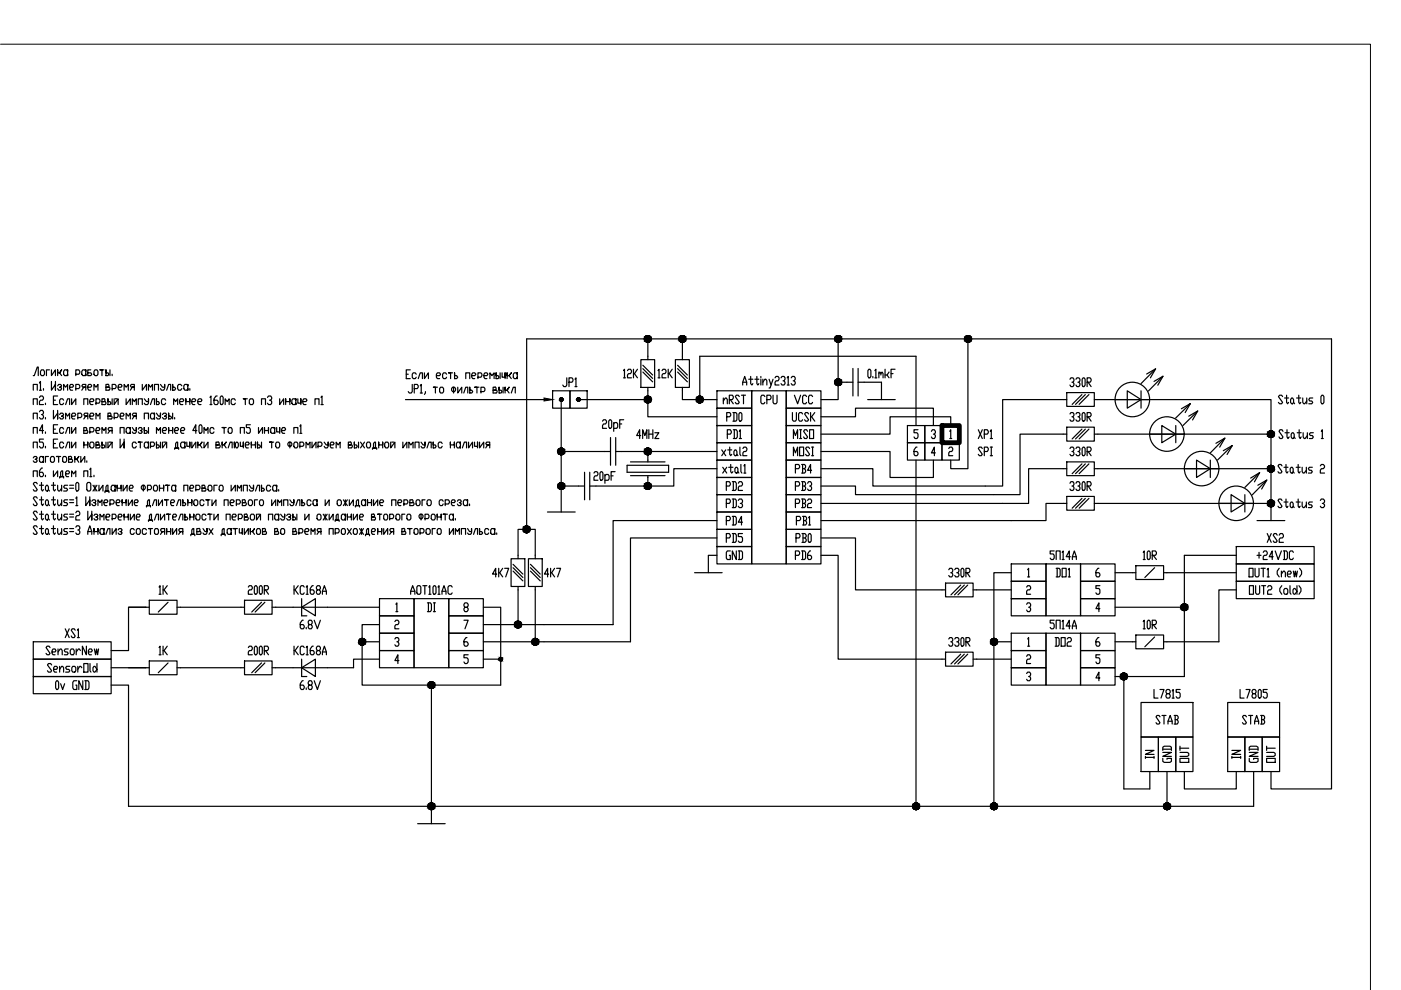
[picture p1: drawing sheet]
<svg xmlns="http://www.w3.org/2000/svg" width="297mm" height="210mm" viewBox="0 0 297 210" stroke-linecap="round" stroke-linejoin="round" font-family="sans-serif">
<defs><g id="words">
<g font-size="4.9">
<text x="152.4" y="86.8">nRST</text>
<text x="160.5" y="86.8">CPU</text>
<text x="167.6" y="86.8">VCC</text>
<text x="206.4" y="94.2">XP1</text>
<text x="167.9" y="101.6">PB4</text>
<text x="206.4" y="97.7">SPI</text>
<text x="153.1" y="105.1">PD2</text>
<text x="167.9" y="105.1">PB3</text>
<text x="153.1" y="112.5">PD4</text>
<text x="167.9" y="112.5">PB1</text>
<text x="153.1" y="116.1">PD5</text>
<text x="153.1" y="119.9">GND</text>
<text x="167.9" y="116.1">PB0</text>
<text x="167.9" y="119.9">PD6</text>
<text x="267.8" y="116.1">XS2</text>
<text x="103.4" y="123.5">4K7</text>
<text x="114.7" y="123.5">4K7</text>
<text x="223" y="123.5">DO1</text>
<text x="36.7" y="127.4" transform="rotate(-90 36.7 127.4)">1K</text>
<text x="89.6" y="130.9">DI</text>
<text x="32.8" y="140.1">1K</text>
<text x="223" y="138.3">DO2</text>
<text x="242" y="161.9">IN</text>
<text x="264.2" y="161.9" transform="rotate(-90 264.2 161.9)">IN</text>
<text x="249.4" y="163" transform="rotate(-90 249.4 163)">GND</text>
<text x="253.3" y="163" transform="rotate(-90 253.3 163)">OUT</text>
<text x="271.6" y="163" transform="rotate(-90 271.6 163)">OUT</text>
</g>
</g></defs>
<!-- layer: 0 -->
<g fill="none" stroke="#000" stroke-width=".25">
<path d="M7.1 79.6h.2l.6-1.8h.2v1.8M8.8 78.4h.4l.2 .4v.5l-.2 .3h-.4l-.2-.3v-.5zM10.5 78.4h-.7v1.2M10.9 78.4v1.2l.9-1.2v1.2M12.2 79.6v-1.2v.7h.4l.5-.7-.5 .7 .5 .5M13.7 78.4h.4l.2 .4v-.4v1.2v-.3l-.2 .3h-.4l-.2-.3v-.5zM16.1 79.3h.6l.2-.2-.2-.7h-.6v1.2M17.6 78.4h.4l.2 .4v-.4v1.2v-.3l-.2 .3h-.4l-.3-.3v-.5zM19.2 78.4h-.6v1.2h.6l.3-.3-.3-.2h-.6M20.1 78.4h.5l.2 .4v.5l-.2 .3h-.5l-.2-.3v-.5zM22 78.4h-.8h.4v1.2M22.5 78.4v.7h.4l.2 .2-.2 .3h-.4z"/>
<path d="M23.3 78.4v1.2M23.8 79.3v.3M86.1 79.3h.5M87 78.4h-.9v1.9h.9M88.3 79.3l-.3-.2h-.4l-.2 .2v.7l.2 .3h.4l.3-.3M90 79.1v1.2l.8-1.2v1.2M92.5 79.6h.7l.2-.3-.2-.2h-.5l-.2 .2v.7l.2 .3h.5M94.7 79.3l-.2-.2h-.4l-.3 .2v.7l.3 .3h.4l.2-.3M96 79.1h-.9h.4v1.2M96.4 79.1v.5h.4l.3 .4-.3 .3h-.4zM100 79.6h.7l.2-.3-.2-.2h-.5l-.2 .2v.7l.2 .3h.5M101.3 80h.7l.2-.4-.2-.5h-.7v1.2"/>
<path d="M102.6 79.6h.6l.2-.3-.2-.2h-.4l-.2 .2v.7l.2 .3h.4M105.2 79.1v.5h.4l.2 .4-.2 .3h-.4zM106 79.1v1.2M106.5 79.1v.9h.6v-.9v1.2M109 79.1h.5l.2 .2v-.2v1.2v-.3l-.2 .3h-.5l-.2-.3v-.7zM132.2 78.6l.2-.3v1.8M133 78.6l.3-.3h.4l.2 .3-.2 .6h-.4l-.3 .3v.6h.9M134.3 78.3v1.8M134.5 79.2l.7 .9M135.2 78.3l-.7 .9h-.2M135.9 76.3h2.9v5.8h-2.9zM136.3 78.2l2.1 2"/>
<path d="M136.3 78.9l2.1 2.1M136.3 77.4l2.1 2.1M137.4 71.9v4.4M139.5 78.6l.2-.3v1.8M140.4 78.6l.2-.3h.4l.2 .3-.2 .6h-.4l-.2 .3v.6h.8M141.7 78.3v1.8M141.9 79.2l.6 .9M142.5 78.3l-.6 .9h-.2M143.2 76.3h3v5.8h-3zM143.7 78.2l2 2M143.7 78.9l2 2.1M143.7 77.4l2 2.1"/>
<path d="M144.7 71.9v4.4M159.2 79.8v1.5l.2 .3 .2-.3M160.5 79.8v1.5l.2 .3 .2-.3M161.3 79.8v.3M177.7 71.9v12.8h-3.6M180.8 78.1v5.9M181.9 78.1v5.9M184.2 78.3h.2l.2 .3v1.2l-.2 .3h-.2l-.2-.3v-1.2zM185.1 79.8v.3M185.5 78.6l.2-.3v1.8M186.3 79.2l.2-.3 .3 .6M186.3 78.9v1.2"/>
<path d="M186.8 79.2l.2-.3 .2 .3v.9M187.6 78.3v1.8M188.1 79.5l.4 .6M188.5 78.9l-.4 .6h-.5M188.9 79.2h.4M189.8 78.3h-.9v1.8M205.2 71.9v27.5h-3.6v-1.8M243.1 79.3l1.9-1.1-1.1 1.9M245 78.2l-3.1 3.1M246.6 79.8l-3.1 3.1M7.1 82.7v-1.2h.8v1.2M7.1 85.8v-1.2h.8v1.2"/>
<path d="M7.1 88.8v-1.2h.8v1.2M7.1 91.9v-1.3h.8v1.3M7.1 95v-1.3h.8v1.3M7.1 97.1l.2-.3h.4l.2 .3-.2 .3h-.2h.2l.2 .3-.2 .3h-.4l-.2-.3M8.4 81.2l.2-.3v1.8M8.4 84.3l.2-.3h.4l.2 .3-.2 .6h-.4l-.2 .2v.7h.8M8.4 87.3l.2-.3h.4l.2 .3v.3l-.2 .3h-.2M8.4 82.7h.4M8.6 96.8h.4l.2 .3v-.3v1.2v-.3l-.2 .3h-.4l-.2-.3v-.6zM9 87.9l.2 .3-.2 .6h-.4l-.2-.3M9 99.2h-.2l-.4 .6v1l.2 .3h.4l.2-.3-.2-.7h-.6M9.2 91.3h-.8l.6-1.2v1.8"/>
<path d="M9.2 93.1h-.8v.6h.6l.2 .3v.6l-.2 .4h-.4l-.2-.4M9.2 82.4v.3M9.6 85.5v.3M9.6 88.5v.3M9.6 91.6v.3M9.6 94.6v.4M10.3 96.8h-.7v1.2M10.9 80.9v1.8l.9-1.2v1.2v-1.8M10.9 96.8h.4l.2 .3v.6l-.2 .3h-.4l-.2-.3v-.6zM11.3 87v1.8l.9-1.2v1.2v-1.8M11.3 99.8v1.3l.9-1.3v1.3M11.3 84.9h.5"/>
<path d="M11.3 91h.5M11.3 94h.5M12.2 81.8l.2-.3h.5l.2 .3-.2 .3h-.3h.3l.2 .3-.2 .3h-.5l-.2-.3M12.2 84h-.9v1.8h.9M12.2 90.1h-.9v1.8h.9M12.2 93.1h-.9v1.9h.9M12.6 87.9l.3-.3h.4l.2 .3-.2 .3h-.2h.2l.2 .3-.2 .3h-.4l-.3-.3M12.9 96.8h-.9h.4v1.2M13.5 82.7v-1.2l.4 .6 .4-.6v1.2M13.5 84.9l-.2-.3h-.4l-.3 .3v.6l.3 .3h.4l.2-.3M13.5 91l-.2-.4h-.4l-.3 .4v.6l.3 .3h.4l.2-.3M13.5 94l-.2-.3h-.4l-.3 .3v.6l.3 .4h.4l.2-.4"/>
<path d="M13.5 96.8h.4l.2 .3v.6l-.2 .3h-.4l-.2-.3v-.6zM13.9 85.8l.4-1.2h.5v1.2M13.9 88.8v-1.2l.4 .6 .5-.6v1.2M13.9 91.9l.4-1.3h.5v1.3M13.9 95l.4-1.3h.5v1.3M14.8 82.1h.6l.2-.3-.2-.3h-.4l-.2 .3v.6l.2 .3h.4M15 96.7l.2 .2v.3l-.2 .2h-.5h.8l.1 .5-.2 .1h-.7v-1.2h.5M15.2 84.6v1.2l.9-1.2v1.2M15.2 88.2h.7l.2-.3-.2-.3h-.5l-.2 .3v.6l.2 .3h.5M15.2 90.6v1.3l.9-1.3v1.3M15.2 93.7v1.3l.9-1.3v1.3M15.9 98v-1.2v.6h.4l.4-.6-.4 .6 .4 .6"/>
<path d="M16.1 82.4h.6l.2-.3-.2-.6h-.6v1.2M16.5 88.5h.6l.2-.3v-.3l-.2-.3h-.6v1.2M17.1 96.8v1.2l.9-1.2v1.2M17.3 82.7l.5-.6h-.2l-.3-.3 .3-.3h.6v.6h-.4h.4v.6M17.8 85.8v-1.2h.8v1.2M17.8 88.8l.4-.6h-.2l-.2-.3 .2-.3h.6v.6h-.4h.4v.6M17.8 95v-1.3v.6h.8v-.6v1.3M18.4 91.2l.2 .2-.1 .4-.7 .1v-1.3l.5 .1 .1 .3-.1 .2-.5 .1h.6M18.4 97.7v.3M18.6 82.1h.6l.3-.3-.3-.3h-.4l-.2 .3v.6l.2 .3h.4M19 85.1h.7l.2-.2-.2-.3h-.5l-.2 .3v.6l.2 .3h.5M19 88.2h.7l.2-.3-.2-.3h-.5l-.2 .3v.6l.2 .3h.5"/>
<path d="M19 91.6h.7l.2-.3-.2-.7h-.7v1.3M19 99.5l.2-.3v1.9M19.2 93.7h.5l.2 .3v.6l-.2 .4h-.5l-.2-.4v-.6zM19.9 82.7v-1.2l.4 .6 .5-.6v1.2M20.3 85.5h.7l.2-.4-.2-.5h-.7v1.2M20.3 88.8v-1.2l.5 .6 .4-.6v1.2M20.3 91.3h.7l.2-.3-.2-.4h-.4l-.3 .4v.6l.3 .3h.4M20.8 93.7l.2 .3-.2 .3M20.8 93.7h-.5v1.3h.7M20.8 94.3h-.5h.7M21 94.3l.2 .3-.2 .3M21.6 91.9v-1.3l.4 .7 .5-.7v1.3"/>
<path d="M21.6 93.7v.6h.4l.3 .3-.3 .4h-.4zM22 84.5l.3 .3-.3 .3M22 84.6h-.4v1.2h.7M22 85.1h-.4h.7M22.2 85.1l.3 .4-.3 .3M22.5 93.7v1.3M22.9 81.5l.2 .3-.2 .3M22.9 81.5h-.4v1.2h.6M22.9 82.1h-.4h.6M22.9 84.6v.5h.4l.3 .4-.3 .3h-.4zM22.9 91.9l.4-.6h-.2l-.2-.3 .2-.4h.7v.7h-.5h.5v.6M22.9 93.7v1.3l.9-1.3v1.3"/>
<path d="M23.1 82.1l.2 .3-.2 .3M23.1 93.7h.5M23.3 87.6l.2 .3-.2 .3M23.3 87.6h-.4v1.2h.7M23.3 88.2h-.4h.7M23.5 88.2l.3 .3-.3 .3M23.8 82.4h.6l.2-.3-.2-.6h-.6v1.2M23.8 84.6v1.2M24.2 84.6v1.2l.8-1.2v1.2M24.2 88.5h.6l.2-.3v-.3l-.2-.3h-.6v1.2M24.4 84.6h.4M25 82.1h.7l.2-.3-.2-.3h-.4l-.3 .3v.6l.3 .3h.4"/>
<path d="M25.5 88.2h.6l.2-.3-.2-.3h-.4l-.2 .3v.6l.2 .3h.4M25.5 91.9v-1.3h.8v1.3M25.5 93.1v1.9l.8-1.3v1.3v-1.9M26.3 82.7v-1.2l.4 .6 .5-.6v1.2M26.7 84.6v1.2l.9-1.2v1.2M26.7 88.8v-1.2l.5 .6 .4-.6v1.2M27 90.6h.4l.2 .4v-.4v1.3v-.3l-.2 .3h-.4l-.3-.3v-.6zM27.6 82.7l.5-.6h-.3l-.2-.3 .2-.3h.7v.6h-.4h.4v.6M28.1 85.8v-1.2l.4 .5 .4-.5v1.2M28.1 88.8l.4-.6h-.2l-.2-.3 .2-.3h.6v.6h-.4h.4v.6M28.1 90.6l.4 .7h.4v-.7v1l-.2 .3h-.4l-.2-.3M28.9 94l-.2-.3h-.4l-.2 .3v.6l.2 .4h.4l.2-.4"/>
<path d="M29.3 85.8v-1.2h.9v1.2M29.3 91l.2-.4h.5l.2 .4-.2 .3h-.3h.3l.2 .3-.2 .3h-.5l-.2-.3M30.2 81.5v1.2l.9-1.2v1.2M30.2 93.7h-.9h.4v1.3M30.6 84.6l.5 .5h.4v-.5v.9l-.2 .3h-.5l-.2-.3M30.6 88.8v-1.2h.9v1.2M30.6 90.6v.7h.5l.2 .3-.2 .3h-.5zM30.8 93.7h.5l.2 .3v-.3v1.3v-.4l-.2 .4h-.5l-.2-.4v-.6zM31.5 82.7v-1.2l.4 .6 .4-.6v1.2M31.5 90.6v1.3M31.9 85.8l.4-1.2h.5v1.2M31.9 94.6h.6l.3-.3-.3-.6h-.6v1.3"/>
<path d="M32.1 87.6h.4l.3 .3v-.3v1.2v-.3l-.3 .3h-.4l-.2-.3v-.6zM32.8 82.7v-1.2h.8v1.2M33.2 84.6v.5h.4l.2 .4-.2 .3h-.4zM33.2 87.6l.4 .6h.4v-.6v.9l-.2 .3h-.4l-.2-.3M33.2 91.9v-1.3l.4 .7 .4-.7v1.3M33.2 93.7v.6h.4l.2 .3-.2 .4h-.4zM34 81.5l.4 .6h.5v-.6v.9l-.2 .3h-.5l-.2-.3M34 93.7v1.3M34.4 87.9l.3-.3h.4l.2 .3-.2 .3h-.2h.2l.2 .3-.2 .3h-.4l-.3-.3M34.4 91.3h.7l.2-.3-.2-.4h-.4l-.3 .4v.6l.3 .3h.4M34.4 93.7v1.3l.9-1.3v1.3M34.7 93.7h.4"/>
<path d="M35.1 84.9l-.2-.3h-.5l-.2 .3v.6l.2 .3h.5l.2-.3M35.3 82.7l.5-1.2h.4v1.2M35.8 87.6v.6h.4l.2 .3-.2 .3h-.4zM35.8 91.9v-1.3v.7h.8v-.7v1.3M36.6 81.5v.6h.4l.2 .3-.2 .3h-.4zM36.6 87.6v1.2M36.8 85.8v-1.2l.4 .5 .5-.5v1.2M37 91.3h.7l.2-.3-.2-.4h-.5l-.2 .4v.6l.2 .3h.5M37 95.3v-.3h.2v-1l.3-.3h.2v1.3h-.5h.7v.3M37 88.5v.3M38.1 85.1h.7l.2-.2-.2-.3h-.5l-.2 .3v.6l.2 .3h.5M38.3 91.3h.7l.2-.3-.2-.4h-.4l-.3 .4v.6l.3 .3h.4"/>
<path d="M38.6 81.8l-.3-.3h-.4l-.2 .3v.6l.2 .3h.4l.3-.3M38.6 93.7h.4l.2 .3v-.3v1.3v-.4l-.2 .4h-.4l-.3-.4v-.6zM39.2 81.5h.4l.2 .3v-.3v1.2v-.3l-.2 .3h-.4l-.2-.3v-.6zM39.4 85.8v-1.2v.5h.8v-.5v1.2M39.6 93.7v.9h.6v-.9v1.3M40.2 82.4v.3M40.7 85.1h.6l.2-.2-.2-.3h-.4l-.2 .3v.6l.2 .3h.4M40.7 93.7v1.3l.8-1.3v1.3M41.7 91.3h-.8l.6-1.2v1.8M41.9 85.1h.7l.2-.2-.2-.3h-.4l-.3 .3v.6l.3 .3h.4M41.9 95v-1.3v.6h.5l.4-.6-.4 .6 .4 .7M42.4 90.1h.2l.2 .3v1.2l-.2 .3h-.2l-.2-.3v-1.2z"/>
<path d="M43.3 91.9v-1.3l.4 .7 .4-.7v1.3M43.3 93.7v1.3l.8-1.3v1.3M44.5 84.3l.2-.3v1.8M44.5 85.8h.4M45.4 91l-.2-.4h-.5l-.2 .4v.6l.2 .3h.5l.2-.3M46 84h-.2l-.4 .6v.9l.2 .3h.4l.3-.3v-.4l-.3-.2h-.6M46.2 93.7l.3 .3-.3 .3M46.3 93.7h-.5v1.3h.7M46.3 94.3h-.5h.7M46.4 94.3l.3 .3-.3 .3M46.9 84h.2l.2 .3v1.2l-.2 .3h-.2l-.2-.3v-1.2zM47.1 95v-1.3v.6h.4l.4-.6-.4 .6 .4 .7"/>
<path d="M47.7 85.8v-1.2l.5 .5 .4-.5v1.2M47.9 90.6h-.8h.4v1.3M48.4 95l.4-1.3h.4v1.3M48.6 90.6h.4l.2 .4v.6l-.2 .3h-.4l-.2-.3v-.6zM49.9 84.9l-.2-.3h-.5l-.2 .3v.6l.2 .3h.5l.2-.3M49.9 94.3l.2 .7h.2l.2-.4v-.6l-.2-.3h-.2l-.2 .6h-.2v-.6v1.3M51 91.9v-1.3h.8v1.3M51 93.7v.9h.6v-.9v1.3M52 94.3h.6l.3-.3-.3-.3h-.4l-.2 .3v.6l.2 .4h.4M52.4 84.6h-.8h.4v1.2M53.1 84.6h.4l.2 .3v.6l-.2 .3h-.4l-.2-.3v-.6zM53.1 90.1h-.9v.5h.7l.2 .4v.6l-.2 .3h-.5l-.2-.3"/>
<path d="M53.3 95v-1.3v.6h.9v-.6v1.3M54.6 93.7v.6h.4l.2 .3-.2 .4h-.4zM54.8 90.6v1.3l.9-1.3v1.3M55.4 85.8v-1.2h.9v1.2M55.4 93.7v1.3M56.1 91.9v-1.3v.7h.8v-.7v1.3M56.7 84.3l.2-.3h.5l.2 .3-.2 .6h-.3M57.4 84.9l.2 .2v.4l-.2 .3h-.5l-.2-.3M57.6 90.6h.4l.2 .4v-.4v1.3v-.3l-.2 .3h-.4l-.2-.3v-.6zM58 93.7h-.9h.5v1.3M58.7 90.6v1h.6v-1v1.3M58.7 93.7h.4l.2 .3v.6l-.2 .4h-.4l-.3-.4v-.6z"/>
<path d="M59.3 84.6v1.2l.8-1.2v1.2M59.7 91.3h.7l.2-.3-.2-.4h-.5l-.2 .4v.6l.2 .3h.5M60.6 85.8v-1.2v.5h.9v-.5v1.2M61.5 93.7h.2l.2 .3-.2 .6h-.5l-.2-.6 .2-.3h.3v1.3M62.1 84.6h.4l.2 .3v-.3v1.2v-.3l-.2 .3h-.4l-.2-.3v-.6zM62.3 91.9v-1.3h.8v1.3M62.5 93.7h.4l.2 .3v.6l-.2 .4h-.4l-.2-.4v-.6zM63.1 84.6v.9h.7v-.9v1.2M63.6 90.4l.2-.3v1.8M63.6 94.6h.6l.2-.3-.2-.6h-.6v1.3M63.6 91.9h.4M64.2 85.1h.7l.2-.2-.2-.3h-.5l-.2 .3v.6l.2 .3h.5"/>
<path d="M64.9 95v-1.3l.4 .6 .4-.6v1.3M66.2 93.7v1.3l.8-1.3v1.3M66.8 85.8v-1.2h.8v1.2M67.4 94.6h.7l.2-.3-.2-.6h-.7v1.3M68.1 84.3l.2-.3v1.8M68.1 85.8h.4M68.7 93.7l.5 .6h.4v-.6v.9l-.2 .4h-.5l-.2-.4M70 94.3h.6l.3-.3-.3-.3h-.4l-.2 .3v.6l.2 .4h.4M71.3 95v-1.3l.4 .6 .4-.6v1.3M74.3 93.7l.2 .2v.3l-.6 .1h.6M74.3 93.7h-.4v1.3h.6M74.5 94.3l.2 .3-.2 .3"/>
<path d="M75.1 93.7v.6h.5l.2 .3-.2 .4h-.5zM76 93.7v1.3M76.4 93.7l.9 1.3M77.3 93.7l-.9 1.3M77.9 93.7h.4l.3 .3v.6l-.3 .4h-.4l-.2-.4v-.6zM79 95.3v-.3h.2v-1l.2-.3h.2v1.3h-.4h.7v.3M80.3 95v-1.3v.6h.8v-.6v1.3M81.8 93.7h.4l.2 .3v.6l-.2 .4h-.4l-.2-.4v-.6zM82.8 93.7v1.3l.9-1.3v1.3M83 93.7h.5M85.4 93.7v1.3l.9-1.3v1.3M86 84.7h29.3"/>
<path d="M86.7 95v-1.3l.4 .6 .5-.6v1.3M87.4 81.5v1.5l-.2 .3h-.4l-.2-.3M87.8 82.4h.7l.2-.3-.2-.6h-.7v1.8M88 95v-1.3h.8v1.3M88.7 80.3l.4-1.2h.5v1.2M89.1 81.8l.2-.3v1.8M89.1 83.3h.5M89.3 93.7l.4 .6h.4v-.6v.9l-.2 .4h-.4l-.2-.4M90.2 83l-.2 .6M90.5 95l.5-1.3h.4v1.3M91.8 93.7v.6h.5l.2 .3-.2 .4h-.5zM92.7 82.1h-.8h.4v1.2"/>
<path d="M93.4 82.1h.4l.3 .3v.6l-.3 .3h-.4l-.2-.3v-.6zM93.8 94l-.3-.3h-.4l-.2 .3v.6l.2 .4h.4l.3-.4M95.5 95v-1.3v.6h.8v-.6v1.3M96.2 82.1h.2l.2 .3v.3l-.2 .3h-.4l-.3-.3v-.3l.3-.3h.2v1.2M97 93.7h.4l.2 .3v-.3v1.3v-.4l-.2 .4h-.4l-.2-.4v-.6zM97.1 82.1v1.2l.8-1.2v1.2M98 95l.5-1.3h.4v1.3M98.3 83.3l.4-1.2h.5v1.2M98.7 80.3v-1.2h.9v1.2M99.3 93.7v1.3l.9-1.3v1.3M99.6 82.1v.6h.4l.2 .3-.2 .3h-.4zM100.6 93.7v.9h.6v-.9v1.3"/>
<path d="M101.5 82.1h-.8h.4v1.2M101.7 93.7v1.3l.9-1.3v1.3M102 83h.6l.2-.3v-.3l-.2-.3h-.6v1.2M103 95l.4-.7h-.2l-.2-.3 .2-.3h.6v.6h-.4h.4v.7M103.9 80.3v-1.2l.4 .5 .5-.5v1.2M105 82.1l.2 .3-.2 .3M105 82.1h-.5v1.2h.8l.1-.5-.2-.1M105 82.7h-.5h.7M105.8 82.1v.6h.4l.3 .3-.3 .3h-.4zM106.7 82.1v1.2M107.1 83.3v-1.2v.6h.4l.4-.6-.4 .6 .4 .6M107.5 80.3v-1.2v.5h.4l.5-.5-.5 .5 .5 .7"/>
<path d="M108.4 83.3l.4-1.2h.4v1.2M117.2 82.9h3.6v3.6h-3.6zM119 84.7v11M120.2 80.1v1.5l-.2 .4h-.5l-.2-.4M120.6 81h.7l.2-.3v-.3l-.2-.3h-.7v1.9M120.8 82.9h3.7v3.6h-3.7zM121.9 80.4l.2-.3v1.9M121.9 82h.4M122.7 84.7h14.7M127.7 89.3l.3-.3h.4l.2 .3-.2 .6h-.4l-.3 .3v.6h.9M129.3 89h.2l.2 .3v1.2l-.2 .3h-.2l-.2-.3v-1.2zM129.4 95.7h-10.4v12.9"/>
<path d="M129.4 92.8v5.9M130.1 89.9l.2-.3h.5l.2 .3v.6l-.2 .3h-.7M130.1 89.6v1.9M130.5 92.8v5.9M130.5 95.7h6.9M131.4 89.9h.4M132.2 80.1h.4M132.2 89h-.8v1.8M133 98.7h8.8v1.4h-8.8zM133.7 97.9h7.3M135.8 92.3h-.8l.6-1.2v1.9M136.3 93v-1.9l.4 1.2 .4-1.2v1.9"/>
<path d="M137.4 82.1v6.3h14.6M137.6 91.1v1.9M137.6 92h.8M138.4 91.1v1.9M138.8 91.8h.9l-.9 1.2h.9M139.5 80.1h.4M144.7 82.1v2.6h7.3M148.4 84.7v-9.2h45.8v14.7M152 95.7h-14.6v2.2M152 99.4h-9.1v3.7h-17.9M152 86.5h7.4v3.7h-7.4zM152 90.2h7.4v3.7h-7.4z"/>
<path d="M152 93.9h7.4v3.7h-7.4zM152 97.6h7.4v3.6h-7.4zM153 95.4l.9 1.2M153.2 99.1l.9 1.2M153.9 95.4l-.9 1.2M154.1 88.4h.6l.2-.3-.2-.6h-.6v1.8M154.1 99.1l-.9 1.2M154.2 92h.6l.3-.2-.3-.7h-.6v1.9M154.3 95.4h.8M154.5 99.1h.9M154.7 94.8v1.5l.2 .3 .2-.3M154.9 98.5v1.5l.2 .3 .3-.3"/>
<path d="M155.4 87.5h.6l.2 .3v1.2l-.2 .3h-.6M155.5 91.1h.6l.2 .4v1.1l-.2 .4h-.6M155.6 87.5v1.8M155.7 91.1v1.9M155.8 95.4h.2l.2 .3v.6l-.2 .3h-.2l-.2-.3v-.6zM156 99.1h.2l.2 .3v.6l-.2 .3h-.2l-.2-.3v-.6zM156.2 96.3l.2 .3M156.7 91.5l.3-.4v1.9M156.7 93h.5M156.9 87.5h.2l.2 .3v1.2l-.2 .3h-.2l-.2-.3v-1.2zM156.9 94.8v1.5l.2 .3M157.1 98.5v1.5l.2 .3"/>
<path d="M157.5 81.6v-.6l.4-1.2 .4 1.2v.6M157.5 81h.8M157.5 95.1l.2-.3h.4l.3 .3-.3 .6h-.4l-.2 .3v.6h.9M157.7 98.8l.2-.3v1.8M158.7 80.4h.9M159.4 82.9h7.3v36.7h-7.3zM160 80.4h.9M161.3 80.4v1.2M161.7 81l.5-.6h.2l.2 .3v.9M161.7 80.4v1.2M163.1 80.4l.4 1.2M163.9 80.4l-.6 1.9h-.2"/>
<path d="M164.3 80.1l.2-.3h.5l.2 .3-.2 .6h-.5l-.2 .3v.6h.9M165.6 80.1l.2-.3h.4l.2 .3-.2 .6h-.2M166.2 80.7l.2 .3-.2 .6h-.4l-.2-.3M166.7 86.5h7.4v3.7h-7.4zM166.7 90.2h7.4v3.7h-7.4zM166.7 93.9h7.4v3.7h-7.4zM166.9 80.1l.2-.3v1.8M167.8 80.1l.2-.3h.4l.2 .3-.2 .6h-.2M168 87.5v1.5l.2 .3h.4l.3-.3v-1.5M168.2 93v-1.9l.4 1.2 .5-1.2v1.9M168.2 96.6v-1.8l.4 1.2 .5-1.2v1.8M168.4 80.7l.2 .3-.2 .6h-.4l-.2-.3"/>
<path d="M169.5 94.8h.9v1.8h-.9zM169.5 93h.5M169.5 91.1h.5M169.7 91.1v1.9M170.2 87.8l-.2-.3h-.5l-.2 .3v1.2l.2 .3h.5l.2-.3M171.2 91.5l-.2-.4h-.4l-.2 .4 .8 1.1-.2 .4h-.4l-.2-.4M171.4 87.8l-.2-.3h-.4l-.2 .3 .8 1.2-.2 .3h-.4l-.2-.3M171.6 91.1h.9v1.9h-.9zM171.6 95.1l-.2-.3h-.4l-.2 .3 .8 1.2-.2 .3h-.4l-.2-.3M171.9 87.5v1.8M172.1 88.4l.6 .9M172.1 94.8h.4"/>
<path d="M172.3 94.8v1.8M174.1 88.4h7.3v-1.9h16.5v3.7M174.1 95.7h14.6v5.5h9.2v-3.6M177.7 81h3.1M181.9 81h5v3.7M184 84.7h5.8M185.5 80.1h.4M192.4 90.2h3.7v3.7h-3.7zM192.4 93.9h3.7v3.7h-3.7zM194.2 97.6v73.4M194.4 94.8h-.2l-.4 .6v.9l.2 .3h.4l.2-.3-.2-.6h-.6M194.6 91.1h-.8v.7h.6l.2 .2v.6l-.2 .4h-.4l-.2-.4"/>
<path d="M196.1 90.2h3.6v3.7h-3.6zM196.1 93.9h3.6v3.7h-3.6zM197.5 91.5l.2-.4h.4l.2 .7-.2 .2h-.2M198.1 92l.2 .3-.2 .7h-.4l-.2-.4M198.3 96h-.8l.6-1.2v1.8M199.7 93.9h3.7v3.7h-3.7zM201.2 95.1l.2-.3h.4l.2 .3-.2 .6h-.4l-.2 .3v.6h.8M201.4 91.5l.2-.4v1.9M201.4 93h.4M201.6 90.2v-1.8h-12.9v3.6h-14.6M226.2 83.2h5.8v3h-5.8zM226.2 90.6h5.8v2.9h-5.8z"/>
<path d="M226.2 97.9h5.8v3h-5.8zM226.2 92h-9.9v12.9h-34.9v-1.8h-7.3M226.2 84.7h-13.6v18.4h-27.5v-3.7h-11M226.2 99.4h-8.1v7.3h-44M226.9 80.4l.2-.3h.4l.2 .3v.3l-.2 .3h-.2M226.9 87.8l.2-.3h.4l.2 .3-.2 .6h-.2M226.9 95.1l.2-.3h.4l.2 .3-.2 .6h-.2M227.5 81l.2 .3-.2 .7h-.4l-.2-.4M227.5 88.4l.2 .3-.2 .6h-.4l-.2-.3M227.5 95.7l.2 .3-.2 .6h-.4l-.2-.3M228.1 80.4l.2-.3h.5l.2 .3v.3l-.2 .3h-.3M228.1 87.8l.2-.3h.5l.2 .3-.2 .6h-.3"/>
<path d="M228.1 95.1l.2-.3h.5l.2 .3-.2 .6h-.3M228.8 81l.2 .3-.2 .7h-.5l-.2-.4M228.8 88.4l.2 .3-.2 .6h-.5l-.2-.3M228.8 95.7l.2 .3-.2 .6h-.5l-.2-.3M229.4 83.7l-2.1 2M229.4 91l-2.1 2.1M229.4 98.4l-2.1 2M229.6 80.1h.3l.2 .3v1.2l-.2 .4h-.3l-.2-.4v-1.2zM229.6 87.5h.3l.2 .3v1.2l-.2 .3h-.3l-.2-.3v-1.2zM229.6 94.8h.3l.2 .3v1.2l-.2 .3h-.3l-.2-.3v-1.2zM230.1 83.7l-2.1 2M230.1 91l-2.1 2.1"/>
<path d="M230.1 98.4l-2.1 2M230.5 81h.6l.2-.3v-.3l-.2-.3h-.6v1.9M230.5 88.4h.6l.2-.3-.2-.6h-.6v1.8M230.5 95.7h.6l.2-.3-.2-.6h-.6v1.8M230.7 81l.6 1M230.7 88.4l.6 .9M230.7 95.7l.6 .9M230.9 83.7l-2.1 2M230.9 91l-2.1 2.1M230.9 98.4l-2.1 2M232 92h37.5M232 84.7h11.8"/>
<path d="M232 99.4h37.5M236.4 84.7h33.1v22h-11.1M239 82.9l2.9 1.8-2.9 1.8zM241.9 82.9v3.6M244.7 80.9l1.9-1.1-1.1 1.9M246.3 90.2l3 1.8-3 1.9zM249.3 90.2v3.7M250.5 86.7l1.9-1.1-1.1 1.9M252 88.2l1.9-1.1-1.1 1.9M252.4 85.6l-3.2 3.1M253.7 97.6l2.9 1.8-2.9 1.8zM253.9 87.1l-3.1 3.1"/>
<path d="M256.6 97.6v3.6M257.8 94l1.9-1.1-1.1 1.9M259.4 95.6l1.9-1.1-1.1 1.9M259.7 92.9l-3.1 3.1M261.3 94.5l-3.2 3.1M271.8 98.8l-.2-.3h-.4l-.2 .3 .8 1.2-.2 .3h-.4l-.2-.3M271.9 84.1l-.2-.3h-.4l-.3 .3 .9 1.2-.2 .3h-.4l-.3-.3M272 91.5l-.2-.4h-.4l-.2 .4 .8 1.1-.2 .4h-.4l-.2-.4M272.2 99.1h.9M272.4 84.4h.8M272.4 91.8h.9M272.7 98.5v1.5l.2 .3 .2-.3"/>
<path d="M272.8 83.8v1.5l.2 .3 .2-.3M272.9 91.1v1.5l.2 .4 .2-.4M273.8 99.1h.2l.2 .3v.6l-.2 .3h-.2l-.3-.3v-.6zM273.8 84.4h.3l.2 .3v.6l-.2 .3h-.3l-.2-.3v-.6zM274 91.8h.2l.2 .2v.6l-.2 .4h-.2l-.2-.4v-.6zM274.3 85.3l.2 .3M274.4 92.6l.2 .4M274.8 99.1h.9M274.9 84.4h.9M275 91.8h.9M275.2 98.5v1.5l.2 .3 .3-.3M275.4 83.8v1.5l.2 .3 .2-.3"/>
<path d="M275.4 91.1v1.5l.3 .4 .2-.4M276.1 99.1v.9l.2 .3h.2l.5-.6M276.2 84.4v.9l.2 .3h.2l.5-.6M276.3 91.8v.8l.2 .4h.2l.5-.7M277 99.1v1.2M277.1 84.4v1.2M277.2 91.8v1.2M278.2 99.1h-.6l-.2 .3 .2 .3h.4l.2 .3-.2 .3h-.6M278.3 84.4h-.6l-.2 .3 .2 .3h.4l.2 .3-.2 .3h-.6M278.5 91.8h-.7l-.2 .2 .2 .3h.4l.3 .3-.3 .4h-.6M279.9 98.8l.2-.3h.5l.2 .3v.3l-.2 .3h-.5l-.2 .3v.6h.9M280.1 91.5l.3-.4v1.9"/>
<path d="M280.1 93h.5M280.3 83.8h.2l.2 .3v1.2l-.2 .3h-.2l-.2-.3v-1.2zM7.1 101.1v-1.3h.8v1.3M7.9 102.6l-.2-.3h-.4l-.2 .3 .8 1.2-.2 .3h-.4l-.2-.3M7.9 105.6l-.2-.3h-.4l-.2 .3 .8 1.3-.2 .3h-.4l-.2-.3M7.9 108.7l-.2-.3h-.4l-.2 .3 .8 1.3-.2 .3h-.4l-.2-.3M7.9 111.8l-.2-.3h-.4l-.2 .3 .8 1.2-.2 .3h-.4l-.2-.3M8.4 102.9h.8M8.4 106h.8M8.4 109h.8M8.4 112.1h.8M8.8 102.3v1.5l.2 .3 .2-.3"/>
<path d="M8.8 105.3v1.6l.2 .3 .2-.3M8.8 108.4v1.6l.2 .3 .2-.3M8.8 111.5v1.5l.2 .3 .2-.3M9.6 100.8v.3M9.8 102.9h.3l.2 .3v.6l-.2 .3h-.3l-.2-.3v-.6zM9.8 106h.3l.2 .3v.6l-.2 .3h-.3l-.2-.3v-.6zM9.8 109h.3l.2 .3v.7l-.2 .3h-.3l-.2-.3v-.7zM9.8 112.1h.3l.2 .3v.6l-.2 .3h-.3l-.2-.3v-.6zM10.3 103.8l.2 .3M10.3 106.9l.2 .3M10.3 110l.2 .3M10.3 113l.2 .3"/>
<path d="M10.9 102.9h.9M10.9 106h.9M10.9 109h.9M10.9 112.1h.9M11.3 102.3v1.5l.2 .3 .3-.3M11.3 105.3v1.6l.2 .3 .3-.3M11.3 108.4v1.6l.2 .3 .3-.3M11.3 111.5v1.5l.2 .3 .3-.3M12.2 102.9v.9l.2 .3h.2l.5-.6M12.2 106v.9l.2 .3h.2l.5-.6M12.2 109v1l.2 .3h.2l.5-.7M12.2 112.1v.9l.2 .3h.2l.5-.6"/>
<path d="M12.6 101.4v-.3h.3v-1l.2-.3h.2v1.3h-.4h.6v.3M13.1 102.9v1.2M13.1 106v1.2M13.1 109v1.3M13.1 112.1v1.2M13.9 100.5h.6l.3-.4-.3-.3h-.4l-.2 .3v.7l.2 .3h.4M14.3 102.9h-.6l-.2 .3 .2 .3h.4l.2 .3-.2 .3h-.6M14.3 106h-.6l-.2 .3 .2 .3h.4l.2 .3-.2 .3h-.6M14.3 109h-.6l-.2 .3 .2 .3h.4l.2 .4-.2 .3h-.6M14.3 112.1h-.6l-.2 .3 .2 .3h.4l.2 .3-.2 .3h-.6M14.8 102.9h.8M14.8 103.5h.8"/>
<path d="M14.8 106h.8M14.8 106.6h.8M14.8 109h.8M14.8 109.6h.8M14.8 112.1h.8M14.8 112.7h.8M15.2 101.1v-1.3l.4 .7 .5-.7v1.3M16.1 105.6l.2-.3v1.9M16.1 108.7l.2-.3h.4l.2 .3-.2 .6h-.4l-.2 .3v.7h.8M16.1 111.8l.2-.3h.4l.2 .6-.2 .3h-.2M16.1 107.2h.4M16.3 102.3h.2l.2 .3v1.2l-.2 .3h-.2l-.2-.3v-1.2z"/>
<path d="M16.7 112.4l.2 .3-.2 .6h-.4l-.2-.3M17.8 101.1v-1.3h.8v1.3M18.2 105.3v1.9l.8-1.2v1.2v-1.9M18.6 102.3h.4l.2 .3v1.2l-.2 .3h-.4l-.2-.3v-1.2zM18.6 108.4v1.9l.9-1.3v1.3v-1.9M18.6 113.3v-.6l.4-1.2 .5 1.2v.6M18.6 112.7h.9M19 101.1h.5M19.5 106.3l.2-.3h.4l.2 .3-.2 .3h-.2h.2l.2 .3-.2 .3h-.4l-.2-.3M19.7 102.9l.9 1.2M19.9 109.3l.2-.3h.5l.2 .3-.2 .3h-.3h.3l.2 .4-.2 .3h-.5l-.2-.3M19.9 113.3v-1.2v.6h.9v-.6v1.2"/>
<path d="M19.9 100.8v.3M20.1 102.9v1.2M20.6 102.9l-.9 1.2M20.8 107.2v-1.2l.4 .6 .4-.6v1.2M21 102.9v1.2l.8-1.2v1.2M21.2 110.3v-1.3l.4 .6 .4-.6v1.3M21.4 112.1h.4l.2 .3v-.3v1.2v-.3l-.2 .3h-.4l-.2-.3v-.6zM22 106.6h.7l.2-.3-.2-.3h-.4l-.3 .3v.6l.3 .3h.4M22.3 104.5v-.4h.2v-.9l.2-.3h.2v1.2h-.4h.6v.4M22.5 109.6h.6l.2-.3-.2-.3h-.4l-.2 .3v.7l.2 .3h.4M22.5 113.3l.4-1.2h.4v1.2M23.3 106.9h.7l.2-.3-.2-.6h-.7v1.2"/>
<path d="M23.8 102.9h.4l.2 .3v-.3v1.2v-.3l-.2 .3h-.4l-.2-.3v-.6zM23.8 110h.6l.2-.4-.2-.6h-.6v1.3M23.8 112.1v1.2l.8-1.2v1.2M24.6 106.6h.7l.2-.3-.2-.3h-.5l-.2 .3v.6l.2 .3h.5M24.8 104.1v-1.2v.6h.9v-.6v1.2M25 109.6h.7l.2-.3-.2-.3h-.4l-.3 .3v.7l.3 .3h.4M25 112.4l.3-.3h.4l.2 .3-.2 .3h-.2h.2l.2 .3-.2 .3h-.4l-.3-.3M25.9 107.2v-1.2v.6h.8v-.6v1.2M26.1 102.9v1.2l.9-1.2v1.2M26.3 110.3v-1.3v.6h.9v-.6v1.3M27.2 106v1.2l.9-1.2v1.2M27.4 103.5h.7l.2-.3-.2-.3h-.5l-.2 .3v.6l.2 .3h.5"/>
<path d="M27.6 109v1.3l.9-1.3v1.3M28.5 106.6h.6l.2-.3-.2-.3h-.4l-.2 .3v.6l.2 .3h.4M28.5 112.4l-.2-.3h-.5l-.2 .3v.6l.2 .3h.5l.2-.3M28.9 109.6h.6l.2-.3-.2-.3h-.4l-.2 .3v.7l.2 .3h.4M29.1 112.1h.4l.2 .3v.6l-.2 .3h-.4l-.2-.3v-.6zM30.4 102.9h.2l.2 .3-.2 .6h-.4l-.2-.6 .2-.3h.2v1.2M31.1 107.5v-.3h.2v-.9l.2-.3h.2v1.2h-.4h.6v.3M31.1 112.4l-.3-.3h-.4l-.2 .3v.6l.2 .3h.4l.3-.3M31.3 103.8h.6l.2-.3-.2-.6h-.6v1.2M31.5 110.5v-.2h.2v-1l.2-.3h.2v1.3h-.4h.6v.2M32.3 107.2l.5-1.2h.4v1.2M32.3 112.1h-.8h.4v1.2"/>
<path d="M32.8 102.9h.4l.2 .3v.6l-.2 .3h-.4l-.3-.3v-.6zM32.8 110.3l.4-1.3h.4v1.3M33 112.1h.4l.2 .3v.6l-.2 .3h-.4l-.2-.3v-.6zM33.6 106v1.2l.8-1.2v1.2M33.8 104.1v-1.2v.6h.9v-.6v1.2M34 109v1.3l.9-1.3v1.3M34 113.3l.4-.6h-.2l-.2-.3 .2-.3h.7v.6h-.5h.5v.6M35.3 113.3v-1.2v.6h.9v-.6v1.2M35.8 106h-.9h.4v1.2M36 102.9h-.9h.4v1.2M36.2 106.6h.6l.2-.3-.2-.3h-.4l-.2 .3v.6l.2 .3h.4M36.2 109h-.9h.5v1.3"/>
<path d="M36.6 102.9h.4l.2 .3v-.3v1.2v-.3l-.2 .3h-.4l-.2-.3v-.6zM36.6 109.6h.6l.3-.3-.3-.3h-.4l-.2 .3v.7l.2 .3h.4M36.6 112.1v1.2l.9-1.2v1.2M37.5 107.2l.4-1.2h.4v1.2M37.9 110.3l.4-1.3h.5v1.3M37.9 113.3l.4-.6h-.2l-.2-.3 .2-.3h.7v.6h-.5h.5v.6M38.8 106v.6h.4l.2 .3-.2 .3h-.4zM39 104.1v-1.2h.8v1.2M39.2 109v.6h.4l.2 .4-.2 .3h-.4zM39.8 107.2v-1.2v.6h.9v-.6v1.2M40.2 103.5h.7l.2-.3-.2-.3h-.4l-.3 .3v.6l.3 .3h.4M40.2 110.3v-1.3v.6h.9v-.6v1.3"/>
<path d="M40.5 113.6v-.3h.2v-.9l.2-.3h.2v1.2h-.4h.6v.3M41.3 106h.4l.2 .3v.6l-.2 .3h-.4l-.2-.3v-.6zM41.5 103.8h.7l.2-.3-.2-.6h-.7v1.2M41.7 109h.5l.2 .3v.7l-.2 .3h-.5l-.2-.3v-.7zM41.7 112.1l.7 .1-.1 .4-.6 .1h.8l.1 .3-.1 .3h-.8zM43 112.1l.5 .6h.4v-.6v.9l-.2 .3h-.4l-.3-.3M43.3 106.3l-.3-.3h-.4l-.2 .3v.6l.2 .3h.4l.3-.3M43.4 103.5l.2 .1v.5h-.8v-1.2h.5l.2 .3-.2 .3h-.5h.7M43.7 109.3l-.2-.3h-.5l-.2 .3v.7l.2 .3h.5l.2-.3M44.3 102.9h.4l.2 .3v.6l-.2 .3h-.4l-.2-.3v-.6zM44.3 112.1l.9 1.2M44.5 106h-.8h.4v1.2"/>
<path d="M44.9 106v1.2l.9-1.2v1.2M44.9 109h-.8h.4v1.3M45.2 112.1l-.9 1.2M45.4 109v1.3l.9-1.3v1.3M46 102.9h-.6v1.2M46.7 102.9h.4l.2 .3v.6l-.2 .3h-.4l-.2-.3v-.6zM46.9 113.6v-.3h.2v-.9l.2-.3h.2v1.2h-.4h.6v.3M47.5 107.2v-1.2h.9v1.2M47.9 110.3v-1.3h.9v1.3M48.4 112.1h.4l.2 .3v-.3v1.2v-.3l-.2 .3h-.4l-.2-.3v-.6zM48.8 106.6h.6l.3-.3-.3-.3h-.4l-.2 .3v.6l.2 .3h.4M49 102.9v1.2l.9-1.2v1.2"/>
<path d="M49.2 109.6h.7l.2-.3-.2-.3h-.5l-.2 .3v.7l.2 .3h.5M50.1 106.9h.6l.3-.3-.3-.6h-.6v1.2M50.3 104.1v-1.2l.4 .6 .5-.6v1.2M50.3 112.1h-.9h.5v1.2M50.5 110h.7l.2-.4-.2-.6h-.7v1.3M50.7 112.1v.9h.7v-.9v1.2M51.6 104.1v-1.2h.8v1.2M51.8 112.1v1.2l.8-1.2v1.2M52 106.5l.2 .2-.1 .4-.7 .1v-1.2h.5l.1 .2-.1 .3-.5 .1h.6M52.2 109l.2 .1v.4l-.2 .1h-.4l.7 .1 .1 .4-.2 .2h-.6v-1.3h.4M52.9 102.9l.4 .6h.4v-.6v.9l-.2 .3h-.4l-.2-.3M52.9 106h.4l.2 .3v.6l-.2 .3h-.4l-.3-.3v-.6z"/>
<path d="M53.1 113.3v-1.2v.6h.4l.5-.6-.5 .6 .5 .6M53.3 109h.4l.3 .3v.7l-.3 .3h-.4l-.2-.3v-.7zM54.2 104.1l.4-1.2h.4v1.2M54.4 109v1.3l.8-1.3v1.3M54.6 106h-.6v1.2M54.6 112.1h.4l.2 .3v.6l-.2 .3h-.4l-.2-.3v-.6zM54.6 109h.4M55.2 106h.5l.2 .3v.6l-.2 .3h-.5l-.2-.3v-.6zM55.4 102.9v.6h.5l.2 .3-.2 .3h-.5zM55.7 112.1l.6 .1-.1 .4-.5 .1h.7l.1 .3-.1 .3h-.7zM56.9 110.3v-1.3h.9v1.3M57.4 103.2l-.3-.3h-.4l-.2 .3v.6l.2 .3h.4l.3-.3"/>
<path d="M57.6 106v1.2l.8-1.2v1.2M58 102.9h.4l.3 .3v-.3v1.2v-.3l-.3 .3h-.4l-.2-.3v-.6zM58.4 109h.5l.2 .3v-.3v1.3v-.3l-.2 .3h-.5l-.2-.3v-.7zM58.6 112l.3 .3-.3 .4M58.7 112.1h-.5v1.2h.7M58.7 112.7h-.5h.7M58.9 112.7l.2 .3-.2 .3M58.9 107.2v-1.2l.4 .6 .4-.6v1.2M59.1 103.8v.3M59.5 109l.4 .6h.5v-.6v1l-.3 .3h-.4l-.2-.3M59.7 112.1h.4l.3 .3v.6l-.3 .3h-.4l-.2-.3v-.6zM60.1 107.2v-1.2h.9v1.2"/>
<path d="M60.8 109.3l.2-.3h.5l.2 .3-.2 .3h-.3h.3l.2 .4-.2 .3h-.5l-.2-.3M61.5 106l.4 .6h.4v-.6v.9l-.2 .3h-.4l-.2-.3M62.1 109v.6h.4l.2 .4-.2 .3h-.4zM62.1 112.1l.6 .1-.1 .4-.5 .1h.7l.1 .3-.1 .3h-.7zM62.7 107.2l.4-1.2h.5v1.2M62.9 109v1.3M63.4 113h.6l.2-.3v-.3l-.2-.3h-.6v1.2M64 106v.6h.4l.2 .3-.2 .3h-.4zM64.6 109v1.3l.9-1.3v1.3M64.6 112.7h.7l.2-.3-.2-.3h-.4l-.3 .3v.6l.3 .3h.4M65.9 106.3l-.2-.3h-.4l-.2 .3v.6l.2 .3h.4l.2-.3M65.9 113.3v-1.2l.5 .6 .4-.6v1.2"/>
<path d="M66.6 106h.4l.2 .3v-.3v1.2v-.3l-.2 .3h-.4l-.2-.3v-.6zM67.2 113.3l.4-.6h-.2l-.2-.3 .2-.3h.7v.6h-.5h.5v.6M67.4 109h.4l.3 .3v.7l-.3 .3h-.4l-.2-.3v-.7zM68.5 109l.9 1.3M68.9 106v1.2l.9-1.2v1.2M68.9 109v1.3M69.4 109l-.9 1.3M69.8 109v1.3l.8-1.3v1.3M69.8 113.3v-1.2h.8v1.2M71.1 110.5v-.2h.2v-1l.2-.3h.2v1.3h-.4h.6v.2M71.1 113h.6l.2-.3v-.3l-.2-.3h-.6v1.2M71.7 106h.4l.3 .3v.6l-.3 .3h-.4l-.2-.3v-.6z"/>
<path d="M72.6 109h.4l.2 .3v-.3v1.3v-.3l-.2 .3h-.4l-.2-.3v-.7zM72.6 112.1h.4l.2 .3v.6l-.2 .3h-.4l-.2-.3v-.6zM72.8 106l.8 1.2M73.2 106v1.2M73.6 110.3v-1.3v.6h.9v-.6v1.3M73.6 106l-.8 1.2M73.6 112.1l.9 1.2M74.1 106v1.2l.8-1.2v1.2M74.5 112.1l-.9 1.2M74.9 109v1.3l.9-1.3v1.3M75.1 112.1h.5l.2 .3v.6l-.2 .3h-.5l-.2-.3v-.6zM75.3 107.5v-.3h.3v-.9l.2-.3h.2v1.2h-.4h.6v.3"/>
<path d="M76.2 109.6h.7l.2-.3-.2-.3h-.5l-.2 .3v.7l.2 .3h.5M76.2 112.1l.9 1.2M76.7 112.1v1.2M76.9 106h.4l.2 .3v-.3v1.2v-.3l-.2 .3h-.4l-.2-.3v-.6zM77.1 112.1l-.9 1.2M77.5 113.6v-.3h.2v-.9l.2-.3h.2v1.2h-.4h.6v.3M77.9 107.2v-1.2v.6h.9v-.6v1.2M78.8 112.7h.6l.2-.3-.2-.3h-.4l-.2 .3v.6l.2 .3h.4M79.2 109l.2 .1v.4l-.2 .1h-.4l.7 .1 .1 .4-.2 .2h-.6v-1.3h.4M79.2 106v1.2l.9-1.2v1.2M80.1 113.3v-1.2v.6h.8v-.6v1.2M80.5 106.6h.6l.3-.3-.3-.3h-.4l-.2 .3v.6l.2 .3h.4"/>
<path d="M80.9 109h-.8h.4v1.3M81.4 112.1v1.2l.8-1.2v1.2M81.6 109h.4l.2 .3v.7l-.2 .3h-.4l-.2-.3v-.7zM82.6 110h.7l.2-.4-.2-.6h-.7v1.3M82.6 113.3l.4-.6h-.2l-.2-.3 .2-.3h.7v.6h-.5h.5v.6M83 107.2v-1.2h.9v1.2M84.1 109h.5l.2 .3v.7l-.2 .3h-.5l-.2-.3v-.7zM84.4 106.6h.6l.2-.3-.2-.3h-.4l-.2 .3v.6l.2 .3h.4M85.2 112.1l.6 .1-.1 .4-.5 .1h.7l.1 .3-.1 .3h-.7zM85.6 106.9h.7l.2-.3-.2-.6h-.7v1.2M85.8 109h-.6v1.3M86.5 109h.4l.2 .3v.7l-.2 .3h-.4l-.2-.3v-.7z"/>
<path d="M87.4 112.1h-.9h.4v1.2M87.6 106.5l.2 .2-.1 .4-.8 .1v-1.2h.6l.1 .2-.1 .3-.6 .1h.7M88 112.1h.4l.2 .3v.6l-.2 .3h-.4l-.2-.3v-.6zM88.4 106h.4l.3 .3v.6l-.3 .3h-.4l-.2-.3v-.6zM89.1 113h.6l.2-.3v-.3l-.2-.3h-.6v1.2M89.3 109h.2l.2 .3-.2 .7h-.4l-.3-.4 .3-.6h.2v1.3M90.1 106h-.6v1.2M90.1 110h.6l.3-.4-.3-.6h-.6v1.3M90.5 112.1h.5l.2 .3v.6l-.2 .3h-.5l-.2-.3v-.6zM90.7 106h.5l.2 .3v.6l-.2 .3h-.5l-.2-.3v-.6zM91.6 109h.5l.2 .3v.7l-.2 .3h-.5l-.2-.3v-.7zM92.3 112.1h-.7v1.2"/>
<path d="M92.7 110.3v-1.3v.6h.8v-.6v1.3M92.9 112.1h.4l.2 .3v.6l-.2 .3h-.4l-.2-.3v-.6zM94 106.3l-.2-.3h-.5l-.2 .3v.6l.2 .3h.5l.2-.3M94.4 106.9h.7l.2-.3-.2-.6h-.7v1.2M94.9 109h-.9h.4v1.3M95.3 112.1v1.2l.8-1.2v1.2M95.5 109h.4l.2 .3v-.3v1.3v-.3l-.2 .3h-.4l-.2-.3v-.7zM95.7 106.6h.6l.2-.3-.2-.3h-.4l-.2 .3v.6l.2 .3h.4M96.5 113.3v-1.2l.5 .6 .4-.6v1.2M96.5 110v.3M97 106.3l.2-.3h.4l.2 .3-.2 .3h-.2h.2l.2 .3-.2 .3h-.4l-.2-.3M97.8 113.3v-1.2h.9v1.2"/>
<path d="M98.5 106h.4l.2 .3v-.3v1.2v-.3l-.2 .3h-.4l-.3-.3v-.6zM99.1 112.1l.5 .6h.4v-.6v.9l-.2 .3h-.5l-.2-.3M99.6 106.9v.3M100.4 113.3l.4-1.2h.4v1.2M101.7 112.1v.6h.4l.2 .3-.2 .3h-.4zM103.6 112.4l-.2-.3h-.4l-.2 .3v.6l.2 .3h.4l.2-.3M104.3 112.1h.4l.2 .3v-.3v1.2v-.3l-.2 .3h-.4l-.3-.3v-.6zM105.3 113v.3M108.4 118.5h2.9v5.8h-2.9zM108.8 119.6l2.1 2.1M109.8 118.5v-6.3h3.7v6.3M111.7 112.2v-40.3h170.6v95.4h-12.8v-3.7"/>
<path d="M112 118.5h3v5.8h-3zM112.5 119.6l2 2.1M116.1 108.6h5.8M119 103.1h4.9M123.9 100.1v5.9M125 100.1v5.9M125.9 100.3l.2-.3h.5l.2 .3-.2 .6h-.5l-.2 .3v.6h.9M127.4 100h.2l.2 .3v1.2l-.2 .3h-.2l-.2-.3v-1.2zM128.3 100.9l.2-.3h.4l.2 .3v.6l-.2 .3h-.6M128.3 100.6v1.9M129.6 100.9h.4M130.4 100h-.8v1.8"/>
<path d="M133.7 100.9h7.3M137.4 100.9v2.2M152 117.7h-1.8v3.7M152 104.9h7.4v3.7h-7.4zM152 110.4h-22v22h-27.5M152 114.1h-18.3v22h-31.2M154 106.7h.6l.2-.3v-.3l-.2-.3h-.6v1.8M155.3 105.8h.6l.2 .3v1.2l-.2 .3h-.6M155.5 105.8v1.8M157.2 106.7l.2 .3-.2 .6h-.5l-.2-.3M166.7 104.9h7.4v3.7h-7.4zM168.6 106.7h.7l.2-.3v-.3l-.2-.3h-.7v1.8"/>
<path d="M170.2 106.7h.4l.2 .6-.2 .3h-.6M170.2 105.8v1.8M171.2 106.1l.2-.3h.5l.2 .3v.3l-.2 .3h-.5l-.2 .3v.6h.9M174.1 117.7h3.6v22.1h22.8M174.1 114.1h7.3v11h19.1M214.4 119.6h7.4v3.6h-7.4zM221.8 119.6h7.3v11h-7.3zM223.5 116.8h-.8v.6h.6l.2 .3v.6l-.2 .3h-.4l-.2-.3M223.9 118.6v-1.8h.9v1.8M225.2 117.1l.2-.3v1.8M226.2 105.3h5.8v2.9h-5.8zM226.2 106.7h-4.4v3.7h-47.7"/>
<path d="M226.9 102.5l.2-.4h.4l.2 .7-.2 .3h-.2M226.9 118h-.9l.7-1.2v1.8M227.4 118.6v-.6l.4-1.2 .4 1.2v.6M227.5 103.1l.2 .2v.4l-.2 .3h-.4l-.2-.3M228.1 102.5l.2-.4h.5l.2 .7-.2 .3h-.3M228.8 103.1l.2 .2v.4l-.2 .3h-.5l-.2-.3M229.1 119.6h7.3v3.6h-7.3zM229.4 105.7l-2.1 2.1M229.6 102.1h.3l.2 .4v1.2l-.2 .3h-.3l-.2-.3v-1.2zM230.1 105.7l-2.1 2.1M230.5 103.1h.6l.2-.3-.2-.7h-.6v1.9M230.7 103.1l.6 .9"/>
<path d="M230.9 105.7l-2.1 2.1M232 106.7h33.8M240.8 119.9h5.9v3h-5.9zM242.4 117.1l.2-.3v1.8M242.4 118.6h.4M243.4 116.8h.3l.2 .3v1.2l-.2 .3h-.3l-.2-.3v-1.2zM244.3 117.7h.7l.2-.3v-.3l-.2-.3h-.7v1.8M244.5 117.7l.7 .9M261 104.9l2.9 1.8-2.9 1.9zM262.1 119.6h16.5v3.6h-16.5zM262.1 115.9h16.5v3.7h-16.5zM262.1 117.7h-11v25.7h-14.7"/>
<path d="M263.9 104.9v3.7M265.2 101.4l1.9-1.2-1.1 2M266.5 110.4h5.9M266.7 102.9l1.9-1.1-1.1 1.9M266.9 117.1v1.2M267.1 100.2l-3.2 3.1M267.8 117.1l.2-.3h.5l.2 .3v.3l-.2 .3h-.5l-.2 .3v.6h.9M268.6 101.8l-3.1 3.1M269.5 106.7v3.7M269.9 118h-.8l.6-1.2v1.8M270.4 116.8l.6 1.8 .7-1.8M271.8 106.1l-.2-.3h-.4l-.2 .3 .8 1.2-.2 .3h-.4l-.2-.3"/>
<path d="M272.1 116.8h.6l.3 .3v1.2l-.3 .3h-.6M272.2 106.4h.9M272.3 116.8v1.8M272.7 105.8v1.5l.2 .3 .2-.3M273.8 106.4h.2l.2 .3v.6l-.2 .3h-.2l-.3-.3v-.6zM274.2 107.3l.2 .3M274.2 100l.2 .3M274.2 117.1l-.2-.3h-.4l-.2 .3v1.2l.2 .3h.4l.2-.3M274.8 106.4h.9M275.2 105.8v1.5l.2 .3 .3-.3M276.1 106.4v.9l.2 .3h.2l.5-.6M277 106.4v1.2"/>
<path d="M278.2 106.4h-.6l-.2 .3 .2 .3h.4l.2 .3-.2 .3h-.6M279.9 106.1l.2-.3h.5l.2 .3v.3l-.2 .3h-.2M280.6 106.7l.2 .3v.3l-.2 .3h-.5l-.2-.3M7.1 136.1h16.5v3.7h-16.5zM7.1 139.8h16.5v3.6h-16.5zM10.6 137.3l-.2-.3h-.4l-.2 .3 .8 1.2-.2 .3h-.4l-.2-.3M11 138.2h.7l.2-.3-.2-.3h-.5l-.2 .3v.6l.2 .3h.5M12.3 138.2l.5-.6h.2l.2 .3v.9M12.3 137.6v1.2M13.8 133.3l.9 1.9M14.5 137.6h-.7l-.2 .3 .2 .3h.5l.2 .3-.2 .3h-.7M14.7 133.3l-.9 1.9"/>
<path d="M15.1 137.6h.4l.2 .3v.6l-.2 .3h-.4l-.2-.3v-.6zM15.9 133.6l-.2-.3h-.4l-.2 .3 .8 1.2-.2 .4h-.4l-.2-.4M16.2 137.6v1.2M16.4 133.6l.2-.3v1.9M16.4 135.2h.4M17 137.9l-.2-.3h-.2l-.4 .6M18.3 137v1.8l-.8-1.8v1.8M18.7 138.2h.7l.2-.3-.2-.3h-.4l-.3 .3v.6l.3 .3h.4M20 137.6l.3 1.2 .2-1.2 .2 1.2 .2-1.2M27.2 128.7h4.5M30.9 128.7h-3.7v9.2h-3.6M31.7 127.3h5.8v2.9h-5.8z"/>
<path d="M35.6 127.7l-2 2.1M38.3 128.7h13.5M51.8 127.3h5.9v2.9h-5.9zM52.6 124.5l.3-.3h.4l.2 .3-.2 .6h-.4l-.3 .3v.6h.9M52.6 137.3l.3-.3h.4l.2 .3-.2 .6h-.4l-.3 .3v.6h.9M54.1 124.2h.2l.3 .3v1.2l-.3 .3h-.2l-.2-.3v-1.2zM54.1 137h.2l.3 .3v1.2l-.3 .3h-.2l-.2-.3v-1.2zM55.2 124.2h.2l.2 .3v1.2l-.2 .3h-.2l-.2-.3v-1.2zM55.2 137h.2l.2 .3v1.2l-.2 .3h-.2l-.2-.3v-1.2zM55.4 127.7l-2 2.1M56 125.1h.7l.2-.3-.2-.6h-.7v1.8M56 137.9h.7l.2-.3-.2-.6h-.7v1.8"/>
<path d="M56.2 127.7l-2.1 2.1M56.3 125.1l.6 .9M56.3 137.9l.6 .9M57.7 128.7h22.8M62.3 124.2v1.8M62.3 137v1.8M62.6 125.1l.6 .9M62.6 137.9l.6 .9M63.2 124.2l-.6 .9h-.3M63.2 137l-.6 .9h-.3M64 128.7l2.9-1.8v3.7zM64 139.8v3.6h1.1"/>
<path d="M64 126.9v3.7h1.1M64.3 131.5h-.2l-.4 .6v.9l.2 .3h.4l.2-.6-.2-.3h-.6M64.5 124.5l-.2-.3h-.4l-.2 .3v1.2l.2 .3h.4l.2-.3M64.5 137.3l-.2-.3h-.4l-.2 .3v1.2l.2 .3h.4l.2-.3M64.9 124.5l.2-.3v1.8M64.9 137.3l.2-.3v1.8M64.9 126h.4M64.9 133v.3M64.9 138.8h.4M65.6 132.4l-.3-.3 .3-.6h.4l.2 .3-.2 .6h-.4l-.3 .3 .3 .6h.4l.2-.3-.2-.6M66.4 124.2h-.2l-.4 .6v.9l.2 .3h.4l.2-.3v-.3l-.2-.3h-.6M66.4 137h-.2l-.4 .6v.9l.2 .3h.4l.2-.6-.2-.3h-.6"/>
<path d="M66.6 131.5l.7 1.8 .6-1.8M67.3 125.1l-.2-.6 .2-.3h.4l.2 .6-.2 .3h-.4l-.2 .3v.3l.2 .3h.4l.2-.3v-.3l-.2-.3M67.3 137.9l-.2-.3 .2-.6h.4l.2 .3-.2 .6h-.4l-.2 .3 .2 .6h.4l.2-.3-.2-.6M68.4 126v-.6l.4-1.2 .4 1.2v.6M68.4 138.8v-.6l.4-1.2 .4 1.2v.6M68.4 125.4h.8M68.4 138.2h.8M80.5 126.9h7.3v3.7h-7.3zM80.5 130.6h7.3v3.7h-7.3zM80.5 134.3h7.3v3.6h-7.3zM80.5 137.9h7.3v3.7h-7.3zM80.5 132.4h-3.7v3.7h3.7"/>
<path d="M80.5 139.8h-5.5v1.8h-17.3M83.7 131.8l.2-.3h.5l.2 .3-.2 .6h-.5l-.2 .3v.6h.9M83.7 135.5l.2-.3h.5l.2 .6-.2 .3h-.3M83.9 128.1l.2-.3v1.9M83.9 129.7h.5M84.4 136.1l.2 .3-.2 .6h-.5l-.2-.3M87.1 126v-.6l.4-1.2 .5 1.2v.6M87.1 125.4h.9M87.8 126.9h7.4v14.7h-7.4zM88.6 124.2h.4l.2 .3v1.2l-.2 .3h-.4l-.2-.3v-1.2zM89.6 124.2h.9M90.1 124.2v1.8"/>
<path d="M90.9 124.5l.2-.3v1.8M92 124.2h.2l.2 .3v1.2l-.2 .3h-.2l-.2-.3v-1.2zM92.9 124.5l.2-.3v1.8M93.7 126v-.6l.4-1.2 .5 1.2v.6M95.2 126.9h7.3v3.7h-7.3zM95.2 130.6h7.3v3.7h-7.3zM95.2 134.3h7.3v3.6h-7.3zM95.2 137.9h7.3v3.7h-7.3zM95.9 124.5l-.2-.3h-.5l-.2 .3v1.2l.2 .3h.5l.2-.3M98.4 131.5h.9l-.7 1.8M98.6 128.7l-.2-.2v-.4l.2-.3h.4l.3 .3v.4l-.3 .2h-.4l-.2 .3 .2 .7h.4l.3-.4v-.3l-.3-.3M99 135.2h-.2l-.4 .6v.9l.2 .3h.4l.3-.3v-.3l-.3-.3h-.6"/>
<path d="M99.3 138.8h-.9v.7h.6l.3 .3v.5l-.3 .4h-.4l-.2-.4M102.5 128.7h3.7v16.6h-29.4v-9.2M102.5 139.8h3.7M108.8 120.4l2.1 2M108.8 121.1l2.1 2.1M109.8 125.1v7.3M112.5 120.4l2 2M112.5 121.1l2 2.1M113.5 125.1v11M147.3 121.4h5.8M200.5 138.3h5.8v2.9h-5.8zM200.5 123.6h5.8v2.9h-5.8z"/>
<path d="M201.2 120.8l.2-.3h.4l.2 .3-.2 .6h-.2M201.2 135.5l.2-.3h.4l.2 .3v.3l-.2 .3h-.2M201.8 121.4l.2 .3-.2 .6h-.4l-.2-.3M201.8 136.1l.2 .3-.2 .6h-.4l-.2-.3M202.4 120.8l.2-.3h.5l.2 .3-.2 .6h-.3M202.4 135.5l.2-.3h.5l.2 .3-.2 .6h-.3M203.1 121.4l.2 .3-.2 .6h-.5l-.2-.3M203.1 136.1l.2 .3-.2 .6h-.5l-.2-.3M203.7 124.1l-2.1 2M203.7 138.7l-2.1 2.1M203.9 120.5h.3l.2 .3v1.2l-.2 .3h-.3l-.2-.3v-1.2zM203.9 135.2h.3l.2 .3v1.2l-.2 .3h-.3l-.2-.3v-1.2z"/>
<path d="M204.5 124.1l-2.1 2M204.5 138.7l-2.1 2.1M204.8 121.4h.6l.2-.3-.2-.6h-.6v1.8M204.8 136.1h.6l.2-.3-.2-.6h-.6v1.8M205 121.4l.6 .9M205 136.1l.6 .9M205.2 124.1l-2.1 2M205.2 138.7l-2.1 2.1M206.3 139.8h8.1M206.3 125.1h8.1M210.7 136.1h3.7M214.4 123.2h7.4v3.7h-7.4z"/>
<path d="M214.4 126.9h7.4v3.7h-7.4zM214.4 134.3h7.4v3.6h-7.4zM214.4 137.9h7.4v3.7h-7.4zM214.4 121.4h-3.7v49.6M217.7 124.5l.2-.3h.4l.2 .3-.2 .6h-.4l-.2 .3v.6h.8M217.7 128.1l.2-.3h.4l.2 .3v.4l-.2 .2h-.2M217.7 139.2l.2-.4h.4l.2 .4-.2 .6h-.4l-.2 .3v.6h.8M217.9 120.8l.2-.3v1.8M217.9 135.5l.2-.3v1.8M217.9 122.3h.4M217.9 137h.4M218.3 128.7l.2 .3-.2 .7h-.4l-.2-.4"/>
<path d="M221.8 134.3h7.3v11h-7.3zM223.5 131.5h-.8v.6h.6l.2 .3v.6l-.2 .3h-.4l-.2-.3M223.9 133.3v-1.8h.9v1.8M225.2 131.8l.2-.3v1.8M226.9 132.7h-.9l.7-1.2v1.8M227.4 133.3v-.6l.4-1.2 .4 1.2v.6M229.1 123.2h7.3v3.7h-7.3zM229.1 126.9h7.3v3.7h-7.3zM229.1 134.3h7.3v3.6h-7.3zM229.1 137.9h7.3v3.7h-7.3zM233 120.5h-.2l-.4 .6v.9l.2 .3h.4l.2-.6-.2-.3h-.6M233 135.2h-.2l-.4 .6v.9l.2 .3h.4l.2-.3-.2-.6h-.6"/>
<path d="M233.2 124.2h-.8v.6h.6l.2 .3v.6l-.2 .3h-.4l-.2-.3M233.2 129h-.8l.6-1.2v1.9M233.2 138.8h-.8v.7h.6l.2 .3v.5l-.2 .4h-.4l-.2-.4M236.4 121.4h4.4M236.4 128.7h14.7M236.4 136.1h4.4M240.8 134.6h5.9v3h-5.9zM242.4 131.8l.2-.3v1.8M242.4 133.3h.4M243.4 131.5h.3l.2 .3v1.2l-.2 .3h-.3l-.2-.3v-1.2zM244.3 132.4h.7l.2-.3-.2-.6h-.7v1.8M244.5 132.4l.7 .9"/>
<path d="M244.8 120.4l-2.1 2M244.8 135.1l-2.1 2M246.7 121.4h15.4M262.1 123.2h16.5v3.7h-16.5zM262.1 125.1h-3.7v11h-11.7M264.8 120.5h.9v1.8h-.9zM264.9 124.2h.9v1.8h-.9zM266.1 120.5v1.5l.2 .3h.4l.2-.3v-1.5M266.2 124.2v1.5l.2 .3h.5l.2-.3v-1.5M267.4 120.5h.9M267.5 124.2h.8M267.8 120.5v1.8"/>
<path d="M267.9 124.2v1.8M268.7 120.8l.2-.3v1.8M268.7 122.3h.4M268.8 124.5l.2-.3h.4l.2 .3v.3l-.2 .3h-.4l-.2 .3v.6h.8M271.2 120.5l-.4 .6v.6l.4 .6M271.7 121.7l.4-.6h.2l.2 .3v.9M271.7 121.1v1.2M271.8 124.2l-.5 .6v.6l.5 .6M272.4 124.8h.4l.2 .3v.6l-.2 .3h-.4l-.2-.3v-.6zM273 121.7h.6l.2-.3-.2-.3h-.4l-.2 .3v.6l.2 .3h.4M273.5 124.2v1.5l.2 .3M274.2 121.1l.2 1.2 .2-1.2 .3 1.2 .2-1.2"/>
<path d="M274.3 124.8h.3l.4 .6-.4 .6h-.3l-.2-.3v-.6zM275 124.2v1.8M275.4 124.2l.4 .6v.6l-.4 .6M275.5 120.5l.5 .6v.6l-.5 .6M7.1 143.4h16.5v3.7h-16.5zM11 141l-.3-.3h-.4l-.2 .3 .9 1.2-.3 .3h-.4l-.2-.3M11.4 141.9h.6l.2-.3-.2-.3h-.4l-.2 .3v.6l.2 .3h.4M12 144.3h.2l.2 .4v1.2l-.2 .3h-.2l-.2-.3v-1.2zM12.6 141.9l.5-.6h.2l.2 .3v.9M12.6 141.3v1.2M12.9 145l.4 1.2 .4-1.2M14.8 141.3h-.7l-.2 .3 .2 .3h.5l.2 .3-.2 .3h-.7"/>
<path d="M15.4 141.3h.5l.2 .3v.6l-.2 .3h-.5l-.2-.3v-.6zM16.3 144.3h-.7l-.2 .4v1.2l.2 .3h.7v-.9h-.2M16.5 141.3v1.2M17.3 141.6l-.2-.3h-.2l-.4 .6M17.6 144.3v1.9l-.9-1.9v1.9M17.8 140.7h.9v1.8h-.9zM18 144.3h.7l.2 .4v1.2l-.2 .3h-.7M18.2 144.3v1.9M19.1 140.7v1.5l.2 .3M19.9 141.3h.2l.5 .6-.5 .6h-.2l-.2-.3v-.6zM20.6 140.7v1.8M23.6 145.3h3.6v25.7h238.6v-7.4"/>
<path d="M23.6 141.6h8.1M31.7 140.1h5.8v3h-5.8zM35.6 140.6l-2 2M38.3 141.6h13.5M51.8 140.1h5.9v3h-5.9zM55.4 140.6l-2 2M56.2 140.6l-2.1 2M64 141.6l2.9-1.8v3.6zM64.3 144.3h-.2l-.4 .7v.9l.2 .3h.4l.2-.6-.2-.3h-.6M64.9 145.9v.3M65.6 145.3l-.3-.3 .3-.7h.4l.2 .4-.2 .6h-.4l-.3 .3 .3 .6h.4l.2-.3-.2-.6M66.6 144.3l.7 1.9 .6-1.9"/>
<path d="M84.6 140.1h-.9l.7-1.3v1.9M91.5 145.3v29.3M214.4 141.6h7.4v3.7h-7.4zM217.7 142.8l.2-.3h.4l.2 .3-.2 .6h-.2M218.3 143.4l.2 .3-.2 .6h-.4l-.2-.3M229.1 141.6h7.3v3.7h-7.3zM233.2 143.7h-.8l.6-1.2v1.8M238.3 143.4v23.9h5.5v-3.7M241.9 156.3h3.7v7.3h-3.7zM241.9 148.9h11v7.4h-11zM244.7 146.2v1.8h.8M245.9 152l-.2-.3h-.4l-.2 .3 .8 1.2-.2 .3h-.4l-.2-.3"/>
<path d="M245.9 146.2h.9l-.6 1.8M246.4 151.7h.8M246.8 151.7v1.8M247.4 147.1l-.2-.6 .2-.3h.5l.2 .6-.2 .3h-.5l-.2 .3 .2 .6h.5l.2-.3-.2-.6M247.6 153.5v-.6l.5-1.2 .4 1.2v.6M247.6 152.9h.9M248.5 146.5l.2-.3v1.8M248.5 148h.4M248.9 151.7h.7l.2 .3-.2 .6M249.2 152.6h.4l.2 .6-.2 .3h-.7M249.2 151.7v1.8M250.2 146.2h-.8v.6h.6l.2 .3v.6l-.2 .3h-.4l-.2-.3"/>
<path d="M260.3 156.3h3.6v7.3h-3.6zM260.3 148.9h11v7.4h-11zM262.9 146.2v1.8h.9M263.9 156.3h3.7v7.3h-3.7zM264.2 146.2h.8l-.6 1.8M264.3 152l-.2-.3h-.5l-.2 .3 .9 1.2-.2 .3h-.5l-.2-.3M264.7 151.7h.9M264.9 159.5h1.8l-1.8 .9h1.8M264.9 159.1v-.7l.3-.2h1.2l.3 .2v.7M264.9 158.8h1.8M265.2 151.7v1.8M265.7 147.1l-.2-.6 .2-.3h.4l.2 .6-.2 .3h-.4l-.2 .3 .2 .6h.4l.2-.3-.2-.6"/>
<path d="M266 153.5v-.6l.4-1.2 .5 1.2v.6M266 152.9h.9M267 146.2h.2l.2 .3v1.2l-.2 .3h-.2l-.2-.3v-1.2zM267.3 151.7h.6l.2 .3-.2 .6M267.5 152.6h.4l.2 .6-.2 .3h-.6M267.5 151.7v1.8M268.7 146.2h-.9v.6h.7l.2 .3v.6l-.2 .3h-.5l-.2-.3M88.5 174.6h5.9M247.4 163.6v7.4M251.1 163.6v3.7h11v-3.7M264.9 160.8v.6l.3 .2h1.2l.3-.2v-.6h-.9v.2"/>
<circle cx="240.1" cy="84.7" r="3.7"/>
<circle cx="247.4" cy="92" r="3.7"/>
<circle cx="254.8" cy="99.3" r="3.7"/>
<circle cx="262.1" cy="106.7" r="3.7"/>
</g>
<g fill="#000" stroke="#000" stroke-width=".21">
<path d="M137 72h.7zM137.1 72.2h.5zM137.2 72.6h.3zM137.3 71.5h.1zM137.2 71.1h.2zM144.3 71.8h.8zM144.5 72.2h.4zM144.5 72.6h.4zM144.6 72.2h.1zM144.6 72.2h.2zM144.6 71.1h.2zM177.4 72.1h.6z"/>
<path d="M177.5 71.6h.4zM177.6 72.6h.3zM177.6 72.2h.2zM177.6 72.2h.1zM177.6 71.1h.2zM205 71.6h.4zM205.1 72.6h.3zM205.2 72.2h.1zM205.1 71.1h.2zM115.3 84.4l1.9 .3-1.9 .3zM118.7 84.6h.6zM118.7 95.6h.6z"/>
<path d="M118.7 84.5h.6zM118.7 95.5h.6zM118.8 85h.4zM118.8 96.4h.4zM118.9 84.4h.3zM118.9 95.4h.3zM118.9 85.1h.2zM118.9 96.1h.2zM118.9 85.1h.1zM118.9 96.1h.1zM118.9 95h.2zM122.6 85.1h.1z"/>
<path d="M122.6 85.1h.2zM137.1 95.4h.5zM137.1 84.4h.5zM137.2 96.4h.3zM137.2 85.4h.3zM137.2 96.1h.2zM137.2 85.1h.2zM137.3 95.3h.1zM137.3 84.3h.1zM137.2 95h.2zM137.2 84h.2zM148 84.9h.7z"/>
<path d="M148.2 84.4h.4zM148.2 85.4h.3zM148.2 85.1h.2zM148.3 84.3h.1zM148.3 85.1h.1zM148.2 84h.2zM177.5 81.3h.4zM177.6 81.8h.3zM177.6 81.4h.1zM177.6 81.4h.2zM177.6 80.3h.2zM269.2 92.3h.5z"/>
<path d="M269.2 99.7h.5zM269.3 91.8h.4zM269.3 92.8h.3zM269.4 92.4h.2zM269.4 99.8h.2zM269.4 91.7h.2zM269.4 91.3h.1zM269.4 98.7h.1zM111.4 111.9h.5zM111.5 112.6h.3zM111.5 113h.3zM111.5 111.9h.3z"/>
<path d="M111.6 112.6h.1zM111.5 111.5h.2zM118.8 103.4h.4zM118.8 103.8h.4zM118.9 103.4h.2zM118.9 103.4h.1zM118.9 102.3h.2zM137.1 103.3h.5zM137.2 103.8h.3zM137.2 103.4h.2zM137.3 102.7h.1zM137.3 103.4h.1z"/>
<path d="M137.2 102.3h.2zM269.1 106.6h.7zM269.3 106.4h.4zM269.3 100.1h.3zM269.3 107.5h.3zM269.4 107.1h.2zM269.4 106h.1zM76.5 136.3h.6zM76.6 135.8h.4zM76.7 136.8h.2zM76.7 136.5h.2zM76.7 136.5h.1z"/>
<path d="M76.7 135.4h.2zM105.9 139.5h.5zM106 139.4h.3zM109.6 132.1h.5zM109.7 133.1h.3zM109.7 132.8h.2zM109.8 132.8h.1zM109.7 131.7h.2zM113.3 135.8h.4zM113.3 136.4h.4zM113.3 136.8h.4zM113.4 136.5h.2z"/>
<path d="M113.4 136.5h.1zM113.4 135.4h.2zM210.5 136.4h.5zM210.6 136.8h.3zM210.7 136.5h.1zM210.6 135.4h.2zM250.9 129.5h.4zM251 129.1h.1zM251 129.1h.2zM251 128h.2zM91.3 145.6h.3zM91.3 146h.3z"/>
<path d="M91.4 145.6h.1zM91.4 145.6h.2zM91.4 144.5h.2zM105.9 140.1h.5zM106 140.1h.3zM106.1 140.1h.1zM238.1 143.1h.4zM238.1 144.2h.3zM238.2 143.8h.2zM238.2 143.1h.1zM238.2 142.7h.2zM91.1 171h.7z"/>
<path d="M91.3 171.7h.3zM91.4 171.3h.1zM91.4 171.3h.2zM91.4 170.2h.2zM194 171.3h.4zM194.1 171.7h.3zM194.1 171.3h.2zM194.1 170.2h.2zM210.6 170.7h.4zM210.6 171.7h.3zM210.6 171.3h.2zM210.6 170.2h.2z"/>
<path d="M210.7 171.3h.1zM247.2 171.3h.4zM247.3 171.7h.3zM247.3 170.2h.2zM247.4 171.3h.1z"/>
<path d="M137.2 72.6h.2zM137.2 72.6h.2z"/>
<path d="M137.3 71.5h.1zM137.3 71.5h.1z"/>
<path d="M137.3 71.5h.1zM137.2 71.5h.2z"/>
<path d="M137.2 71.5h.3zM137.2 71.5h.3z"/>
<path d="M137.2 72.2h.2zM137.2 72.2h.2z"/>
<path d="M137.3 72.2h.1zM137.3 72.2h.1zM137.3 72.2h.1z"/>
<path d="M137.2 71.1h.3zM137.2 71.1h.3z"/>
<path d="M137.2 71.5l.3 .1zM137.2 71.5l.3 .1z"/>
<path d="M137.2 72.2h.3zM137.2 72.2h.2z"/>
<path d="M137.1 72.2h.4zM137.1 72.2h.4z"/>
<path d="M137.2 71.1l.4 .1zM137.1 71.2h.5z"/>
<path d="M137.1 71.6h.5zM137.1 71.6h.5z"/>
<path d="M137.1 71.6h.5zM137.1 71.6h.5z"/>
<path d="M137.1 71.6h.5zM137.1 71.6h.5z"/>
<path d="M137.1 72.2h.5zM137.1 72.2h.4z"/>
<path d="M137.1 71.2h.6zM137.1 71.2h.6z"/>
<path d="M137.1 72.6h.5zM137.1 72.6h.4z"/>
<path d="M137.1 71.6h.5zM137.1 71.6h.5z"/>
<path d="M137.1 71.6h.6zM137 71.6h.7z"/>
<path d="M137.1 72.1h.5zM137.1 72.1l.5 .1zM137.1 72.2h.5z"/>
<path d="M137 71.6l.7 .1zM137 71.6l.7 .1z"/>
<path d="M137 71.7h.7zM137 71.7h.7z"/>
<path d="M137 72l.7 .1zM137 72l.7 .1z"/>
<path d="M137 72.1h.7zM137 72.1h.6zM137.1 72.1h.5zM137.1 72.1h.5z"/>
<path d="M137.1 71.2h.6zM137 71.2h.7z"/>
<path d="M137.1 72.5h.6zM137.1 72.5l.5 .1z"/>
<path d="M137 71.7l.7 .1zM137 71.7l.7 .1z"/>
<path d="M137 71.8h.7zM137 71.8h.7zM137 71.8h.7zM137 71.8h.7z"/>
<path d="M137 71.8l.7 .1zM137 71.8l.7 .1z"/>
<path d="M137 71.9h.7zM137 71.9h.7z"/>
<path d="M137 71.9h.7zM137 71.9h.7z"/>
<path d="M137 71.9l.7 .1zM137 71.9l.7 .1zM137 72h.7z"/>
<path d="M137 72h.7zM137 72h.7z"/>
<path d="M137 71.2l.8 .1zM137 71.2l.8 .1z"/>
<path d="M137 72.5h.7zM137 72.5h.7z"/>
<path d="M136.9 71.3h.9zM136.8 71.3h1z"/>
<path d="M136.9 72.4h.9zM136.9 72.4l.8 .1z"/>
<path d="M136.8 71.3h1.1zM136.8 71.3h1.1z"/>
<path d="M136.8 72.4h1zM136.8 72.4h1z"/>
<path d="M136.8 71.3l1.1 .1zM136.8 71.3l1.1 .1z"/>
<path d="M136.8 72.4h1.1zM136.8 72.4h1z"/>
<path d="M136.8 71.4l1.2 .1zM136.8 71.4l1.2 .1z"/>
<path d="M136.8 72.3h1.1zM136.8 72.3l1.1 .1z"/>
<path d="M136.7 71.5h1.3zM136.7 71.5h1.3z"/>
<path d="M136.7 72.3h1.3zM136.7 72.3h1.2z"/>
<path d="M136.7 71.5l1.3 .1zM136.7 71.5l1.3 .1z"/>
<path d="M136.7 72.2h1.3zM136.7 72.2l1.3 .1z"/>
<path d="M136.7 71.6h1.3zM136.7 71.6h1.3z"/>
<path d="M136.6 71.6l1.5 .1zM136.6 71.6l1.5 .1z"/>
<path d="M136.6 72.1l1.4 .1zM136.6 72.1l1.4 .1z"/>
<path d="M136.7 72.2h1.3zM136.7 72.2h1.3z"/>
<path d="M136.6 71.7l1.5 .1zM136.6 71.7l1.5 .1z"/>
<path d="M136.6 71.8l1.5 .1zM136.6 71.8l1.5 .1z"/>
<path d="M136.6 71.9h1.5zM136.6 71.9h1.5z"/>
<path d="M136.6 71.9l1.5 .1zM136.6 71.9l1.5 .1z"/>
<path d="M136.6 72h1.5zM136.6 72l1.4 .1z"/>
<path d="M144.5 72.6h.3zM144.6 72.6h.2z"/>
<path d="M144.6 71.5h.2zM144.6 71.5h.2z"/>
<path d="M144.6 71.5h.2zM144.6 71.5h.2z"/>
<path d="M144.6 71.1h.3zM144.5 71.1h.4z"/>
<path d="M144.6 72.2h.2zM144.6 72.2h.3z"/>
<path d="M144.6 72.2h.2zM144.6 72.2h.2z"/>
<path d="M144.6 71.5h.3zM144.6 71.5h.3z"/>
<path d="M144.6 71.5l.3 .1zM144.6 71.5l.3 .1z"/>
<path d="M144.5 71.6h.4zM144.5 71.6h.4z"/>
<path d="M144.5 71.1l.4 .1zM144.4 71.2h.5z"/>
<path d="M144.5 71.6h.4zM144.5 71.6h.4zM144.4 71.6h.5zM144.4 71.6h.5z"/>
<path d="M144.5 72.2h.4zM144.5 72.2h.4zM144.5 72.2h.4z"/>
<path d="M144.4 71.2h.6zM144.4 71.2h.6z"/>
<path d="M144.4 72.6h.5zM144.4 72.6h.5z"/>
<path d="M144.4 71.6h.6zM144.4 71.6h.6zM144.4 71.6h.6zM144.4 71.6h.6z"/>
<path d="M144.4 72.1l.5 .1zM144.4 72.1l.5 .1z"/>
<path d="M144.4 72.2h.5zM144.4 72.2h.5z"/>
<path d="M144.4 71.6l.6 .1zM144.4 71.6l.6 .1z"/>
<path d="M144.4 72.1h.6zM144.4 72.1h.6z"/>
<path d="M144.4 72.1h.6zM144.4 72.1h.5z"/>
<path d="M144.4 71.2h.7zM144.3 71.2h.8z"/>
<path d="M144.4 72.5h.6zM144.4 72.5l.5 .1z"/>
<path d="M144.3 71.7h.7zM144.3 71.7h.7z"/>
<path d="M144.3 71.7l.7 .1zM144.3 71.7l.7 .1z"/>
<path d="M144.3 71.8h.8zM144.3 71.8h.8zM144.3 71.8h.8z"/>
<path d="M144.3 72h.7zM144.3 72h.7z"/>
<path d="M144.3 72h.7zM144.3 72l.7 .1z"/>
<path d="M144.3 71.8l.8 .1zM144.3 71.8l.8 .1z"/>
<path d="M144.3 71.9h.8zM144.3 71.9h.8z"/>
<path d="M144.3 71.9h.8zM144.3 71.9h.8z"/>
<path d="M144.3 71.9h.8zM144.3 71.9l.7 .1zM144.3 72h.7zM144.3 72h.7z"/>
<path d="M144.3 71.2l.8 .1zM144.3 71.2l.8 .1z"/>
<path d="M144.3 72.5h.8zM144.3 72.5h.7z"/>
<path d="M144.3 71.3h.8zM144.3 71.3h.8z"/>
<path d="M144.3 72.4h.8zM144.3 72.4l.8 .1z"/>
<path d="M144.2 71.3h1zM144.2 71.3h1z"/>
<path d="M144.2 72.4h.9zM144.2 72.4h.9z"/>
<path d="M144.2 71.3l1.1 .1zM144.1 71.4h1.2z"/>
<path d="M144.2 72.4h1zM144.2 72.4h.9z"/>
<path d="M144.1 71.4l1.2 .1zM144.1 71.4l1.2 .1z"/>
<path d="M144.1 72.3h1.2zM144.1 72.3l1.1 .1z"/>
<path d="M144.1 71.5h1.2zM144.1 71.5h1.2z"/>
<path d="M144 71.5l1.4 .1zM144 71.5l1.4 .1z"/>
<path d="M144 72.2l1.3 .1zM144 72.2l1.3 .1z"/>
<path d="M144.1 72.3h1.2zM144.1 72.3h1.2z"/>
<path d="M144 71.6h1.4zM144 71.6h1.4z"/>
<path d="M144 72.2h1.4zM144 72.2h1.3z"/>
<path d="M144 71.6l1.4 .1zM144 71.6l1.4 .1z"/>
<path d="M144 71.7l1.4 .1zM144 71.7l1.4 .1z"/>
<path d="M144 71.8l1.4 .1zM144 71.8l1.4 .1z"/>
<path d="M144 71.9h1.4zM144 71.9h1.4z"/>
<path d="M144 71.9l1.4 .1zM144 71.9l1.4 .1z"/>
<path d="M144 72l1.4 .1zM144 72l1.4 .1z"/>
<path d="M144 72.1h1.4zM144 72.1l1.4 .1z"/>
<path d="M177.6 72.6h.2zM177.6 72.6h.2z"/>
<path d="M177.7 71.5h.1zM177.6 71.5h.2z"/>
<path d="M177.6 71.5h.2zM177.6 71.5h.2z"/>
<path d="M177.6 71.1h.3zM177.6 71.1h.3z"/>
<path d="M177.6 72.2h.2zM177.6 72.2h.3z"/>
<path d="M177.6 72.2h.2zM177.6 72.2h.2z"/>
<path d="M177.6 71.5h.3zM177.6 71.5h.3z"/>
<path d="M177.6 71.5l.3 .1zM177.6 71.5l.3 .1zM177.5 71.6h.4z"/>
<path d="M177.6 71.1l.4 .1zM177.5 71.2h.5z"/>
<path d="M177.5 71.6h.5zM177.5 71.6h.5z"/>
<path d="M177.5 72.2h.4zM177.5 72.2h.5z"/>
<path d="M177.5 72.2h.4zM177.5 72.2h.4z"/>
<path d="M177.5 72.2h.4zM177.5 72.2h.4z"/>
<path d="M177.5 71.6h.5zM177.4 71.6h.6z"/>
<path d="M177.5 71.2h.5zM177.4 71.2h.6z"/>
<path d="M177.5 72.6h.5zM177.5 72.6h.4z"/>
<path d="M177.4 71.6h.6zM177.4 71.6h.6z"/>
<path d="M177.4 72.1h.6zM177.4 72.1l.6 .1z"/>
<path d="M177.4 71.2h.7zM177.4 71.2h.7z"/>
<path d="M177.4 72.5h.6zM177.4 72.5l.6 .1z"/>
<path d="M177.4 71.6h.6zM177.4 71.6h.6z"/>
<path d="M177.4 71.6l.6 .1zM177.4 71.6l.6 .1z"/>
<path d="M177.4 71.7h.6zM177.4 71.7h.6z"/>
<path d="M177.4 71.7l.7 .1zM177.4 71.7l.7 .1z"/>
<path d="M177.4 72h.6zM177.4 72h.7z"/>
<path d="M177.4 72h.6zM177.4 72h.6z"/>
<path d="M177.4 72l.6 .1zM177.4 72l.6 .1z"/>
<path d="M177.4 72.1h.6zM177.4 72.1h.6zM177.4 72.1h.6z"/>
<path d="M177.4 71.8h.7zM177.4 71.8h.7zM177.4 71.8h.7zM177.4 71.8h.7z"/>
<path d="M177.4 71.8l.7 .1zM177.4 71.8l.7 .1z"/>
<path d="M177.4 71.9h.7zM177.4 71.9h.7z"/>
<path d="M177.4 71.9h.7zM177.4 71.9h.7z"/>
<path d="M177.4 71.9l.7 .1zM177.4 71.9l.7 .1z"/>
<path d="M177.4 71.2l.7 .1zM177.3 71.3h.8z"/>
<path d="M177.4 72.5h.7zM177.4 72.5h.6z"/>
<path d="M177.3 71.3h.9zM177.3 71.3h.9z"/>
<path d="M177.3 72.4h.8zM177.3 72.4l.8 .1z"/>
<path d="M177.2 71.3h1.1zM177.2 71.3h1.1z"/>
<path d="M177.2 72.4h1zM177.2 72.4h.9z"/>
<path d="M177.2 71.3l1.1 .1zM177.2 71.3l1.1 .1z"/>
<path d="M177.2 72.4h1.1zM177.2 72.4h1z"/>
<path d="M177.2 71.4l1.1 .1zM177.2 71.4l1.1 .1z"/>
<path d="M177.2 72.3h1.1zM177.2 72.3l1.1 .1z"/>
<path d="M177.1 71.5h1.3zM177.1 71.5h1.3z"/>
<path d="M177.1 72.3h1.2zM177.1 72.3h1.2z"/>
<path d="M177.1 71.5l1.3 .1zM177.1 71.5l1.3 .1z"/>
<path d="M177 71.6h1.4zM177 71.6h1.4z"/>
<path d="M177 72.2h1.4zM177 72.2h1.4z"/>
<path d="M177.1 72.2h1.3zM177.1 72.2l1.2 .1z"/>
<path d="M177 71.6l1.4 .1zM177 71.6l1.4 .1z"/>
<path d="M177 71.7l1.4 .1zM177 71.7l1.4 .1z"/>
<path d="M177 71.8l1.5 .1zM177 71.8l1.5 .1z"/>
<path d="M177 71.9l1.4 .1zM177 71.9l1.4 .1z"/>
<path d="M177 72l1.4 .1zM177 72l1.4 .1z"/>
<path d="M177 72.1h1.4zM177 72.1l1.4 .1z"/>
<path d="M177 71.9h1.5zM177 71.9h1.4z"/>
<path d="M205.1 72.6h.2zM205.1 72.6h.2z"/>
<path d="M205.2 71.5h.1zM205.2 71.5h.1z"/>
<path d="M205.2 71.5h.1zM205.1 71.5h.2z"/>
<path d="M205.1 71.1h.3zM205.1 71.1h.3z"/>
<path d="M205.1 71.5h.3zM205.1 71.5h.3z"/>
<path d="M205.1 72.2h.2zM205.1 72.2h.2z"/>
<path d="M205.1 71.5l.3 .1zM205.1 71.5l.3 .1zM205 71.6h.4z"/>
<path d="M205.1 72.2h.3zM205.1 72.2h.2z"/>
<path d="M205 71.6h.5zM205 71.6h.5z"/>
<path d="M205 72.2h.4zM205 72.2h.5z"/>
<path d="M205 72.2h.4zM205 72.2h.4z"/>
<path d="M205 72.2h.4zM205 72.2h.4z"/>
<path d="M205.1 71.1l.4 .1zM205 71.2h.5z"/>
<path d="M205 71.6h.5zM205 71.6h.5z"/>
<path d="M205 71.2h.6zM204.9 71.2h.7z"/>
<path d="M205 72.6h.5zM205 72.6h.4z"/>
<path d="M205 71.6h.5zM205 71.6h.5z"/>
<path d="M205 71.6h.6zM204.9 71.6h.7z"/>
<path d="M205 72.1h.5zM205 72.1l.5 .1z"/>
<path d="M204.9 71.6l.7 .1zM204.9 71.6l.7 .1z"/>
<path d="M204.9 71.7h.7zM204.9 71.7h.7z"/>
<path d="M204.9 71.7l.7 .1zM204.9 71.7l.7 .1z"/>
<path d="M204.9 72h.7zM204.9 72h.7z"/>
<path d="M204.9 72h.7zM204.9 72h.7z"/>
<path d="M204.9 72l.7 .1zM204.9 72l.7 .1z"/>
<path d="M204.9 72.1h.7zM204.9 72.1h.6zM205 72.1h.5zM205 72.1h.5z"/>
<path d="M204.9 71.2h.7zM204.9 71.2h.7z"/>
<path d="M204.9 72.5h.7zM204.9 72.5l.6 .1z"/>
<path d="M204.9 71.8h.7zM204.9 71.8h.7zM204.9 71.8h.7zM204.9 71.8h.7z"/>
<path d="M204.9 71.8l.7 .1zM204.9 71.8l.7 .1z"/>
<path d="M204.9 71.9h.7zM204.9 71.9h.7z"/>
<path d="M204.9 71.9h.7zM204.9 71.9h.7z"/>
<path d="M204.9 71.9l.7 .1zM204.9 71.9l.7 .1z"/>
<path d="M204.9 71.2l.8 .1zM204.9 71.2l.8 .1z"/>
<path d="M204.9 72.5h.7zM204.9 72.5h.7z"/>
<path d="M204.8 71.3h.9zM204.8 71.3h.9z"/>
<path d="M204.8 72.4h.9zM204.8 72.4l.8 .1z"/>
<path d="M204.8 71.3h1zM204.7 71.3h1.1z"/>
<path d="M204.8 72.4h.9zM204.8 72.4h.9z"/>
<path d="M204.7 71.3l1.1 .1zM204.7 71.3l1.1 .1z"/>
<path d="M204.7 72.4h1.1zM204.7 72.4h1z"/>
<path d="M204.7 71.4l1.2 .1zM204.7 71.4l1.2 .1z"/>
<path d="M204.7 72.3h1.1zM204.7 72.3l1.1 .1z"/>
<path d="M204.6 71.5h1.3zM204.6 71.5h1.3z"/>
<path d="M204.6 72.3h1.3zM204.6 72.3h1.2z"/>
<path d="M204.6 71.5l1.3 .1zM204.6 71.5l1.3 .1z"/>
<path d="M204.6 72.2h1.3zM204.6 72.2l1.3 .1z"/>
<path d="M204.5 71.6h1.4zM204.5 71.6h1.4z"/>
<path d="M204.5 71.6l1.4 .1zM204.5 71.6l1.4 .1z"/>
<path d="M204.5 71.7l1.5 .1zM204.5 71.7l1.5 .1z"/>
<path d="M204.5 72l1.4 .1zM204.5 72l1.4 .1z"/>
<path d="M204.5 72.1l1.4 .1zM204.5 72.1l1.4 .1z"/>
<path d="M204.5 72.2h1.4zM204.5 72.2h1.4z"/>
<path d="M204.5 71.8l1.5 .1zM204.5 71.8l1.5 .1z"/>
<path d="M204.5 71.9h1.5zM204.5 71.9h1.5z"/>
<path d="M204.5 71.9h1.5zM204.5 71.9l1.4 .1z"/>
<path d="M118.8 96.4h.3zM118.9 96.4h.2z"/>
<path d="M118.9 84.3h.2zM118.9 84.3h.2z"/>
<path d="M118.9 95.3h.2zM118.9 95.3h.2z"/>
<path d="M118.9 84.3h.2zM118.9 84.3h.2z"/>
<path d="M118.9 95.3h.2zM118.9 95.3h.2z"/>
<path d="M118.9 95h.3zM118.8 95h.4z"/>
<path d="M118.9 84.3l.3 .1zM118.9 84.3l.3 .1zM118.8 84.4h.4z"/>
<path d="M118.9 85.1h.2zM118.9 85.1h.2z"/>
<path d="M118.9 95.3l.3 .1zM118.9 95.3l.3 .1zM118.8 95.4h.4z"/>
<path d="M118.9 96.1h.2zM118.9 96.1h.3z"/>
<path d="M118.9 96.1h.2zM118.9 96.1h.2z"/>
<path d="M118.8 84.4h.4zM118.8 84.4h.4z"/>
<path d="M118.9 85h.3zM118.9 85l.2 .1z"/>
<path d="M118.8 95.4h.4zM118.8 95.4h.4z"/>
<path d="M118.8 96l.4 .1zM118.8 96l.4 .1z"/>
<path d="M118.8 95h.4zM118.8 95h.4z"/>
<path d="M118.8 85h.4zM118.8 85h.4zM118.8 85h.4z"/>
<path d="M118.8 96h.4zM118.8 96h.4z"/>
<path d="M118.8 84.4h.4zM118.8 84.4h.4z"/>
<path d="M118.8 84.4l.5 .1zM118.8 84.4l.5 .1zM118.7 84.5h.6z"/>
<path d="M118.8 85h.4zM118.8 85h.4z"/>
<path d="M118.8 95.4h.4zM118.8 95.4h.4z"/>
<path d="M118.8 95.4l.5 .1zM118.8 95.4l.5 .1zM118.7 95.5h.6z"/>
<path d="M118.8 96h.4zM118.8 96h.4z"/>
<path d="M118.8 95l.5 .1zM118.7 95.1h.6z"/>
<path d="M118.8 96.4h.4zM118.8 96.4h.4z"/>
<path d="M118.7 84.5h.6zM118.7 84.5h.6z"/>
<path d="M118.7 84.9l.6 .1zM118.7 84.9l.6 .1z"/>
<path d="M118.7 85h.6zM118.7 85h.5z"/>
<path d="M118.7 95.5h.6zM118.7 95.5h.6z"/>
<path d="M118.7 95.9l.6 .1zM118.7 95.9l.6 .1z"/>
<path d="M118.7 96h.6zM118.7 96h.5z"/>
<path d="M118.7 95.1h.7zM118.7 95.1h.7z"/>
<path d="M118.7 96.4h.6zM118.7 96.4h.5z"/>
<path d="M118.7 84.5l.6 .1zM118.7 84.5l.6 .1zM118.6 84.6h.7z"/>
<path d="M118.6 84.6h.8zM118.6 84.6h.8z"/>
<path d="M118.6 84.9h.7zM118.6 84.9h.7zM118.7 84.9h.6zM118.7 84.9h.6z"/>
<path d="M118.7 84.9h.6zM118.7 84.9h.6z"/>
<path d="M118.7 95.5l.6 .1zM118.7 95.5l.6 .1zM118.6 95.6h.7z"/>
<path d="M118.6 95.6h.8zM118.6 95.6h.8z"/>
<path d="M118.6 95.9h.7zM118.6 95.9h.7zM118.7 95.9h.6zM118.7 95.9h.6z"/>
<path d="M118.7 95.9h.6zM118.7 95.9h.6z"/>
<path d="M118.6 84.6h.8zM118.6 84.6h.8z"/>
<path d="M118.6 84.6l.8 .1zM118.6 84.6l.8 .1z"/>
<path d="M118.6 84.7h.8zM118.6 84.7h.8zM118.6 84.7h.8zM118.6 84.7h.8z"/>
<path d="M118.6 84.7l.8 .1zM118.6 84.7l.8 .1z"/>
<path d="M118.6 84.8h.8zM118.6 84.8h.8z"/>
<path d="M118.6 84.8h.8zM118.6 84.8l.7 .1z"/>
<path d="M118.6 95.6h.8zM118.6 95.6h.8z"/>
<path d="M118.6 95.6l.8 .1zM118.6 95.6l.8 .1z"/>
<path d="M118.6 95.7h.8zM118.6 95.7h.8zM118.6 95.7h.8zM118.6 95.7h.8z"/>
<path d="M118.6 95.7l.8 .1zM118.6 95.7l.8 .1z"/>
<path d="M118.6 95.8h.8zM118.6 95.8h.8z"/>
<path d="M118.6 95.8h.8zM118.6 95.8l.7 .1z"/>
<path d="M118.6 95.1h.8zM118.6 95.1h.8z"/>
<path d="M118.6 96.4h.8zM118.6 96.4h.7z"/>
<path d="M118.6 95.1l.9 .1zM118.6 95.1l.9 .1z"/>
<path d="M118.6 96.3h.8zM118.6 96.3l.8 .1z"/>
<path d="M118.5 95.2h1zM118.5 95.2h1z"/>
<path d="M118.5 96.3h1zM118.5 96.3h.9z"/>
<path d="M118.5 95.2l1.1 .1zM118.5 95.2l1.1 .1z"/>
<path d="M118.5 96.2h1zM118.5 96.2l1 .1z"/>
<path d="M118.4 95.3h1.2zM118.4 95.3h1.2z"/>
<path d="M118.4 96.2h1.2zM118.4 96.2h1.1z"/>
<path d="M118.4 95.3l1.3 .1zM118.4 95.3l1.3 .1z"/>
<path d="M118.4 96.1h1.2zM118.4 96.1l1.2 .1z"/>
<path d="M118.3 95.4h1.4zM118.3 95.4h1.4z"/>
<path d="M118.3 95.4l1.4 .1zM118.3 95.4l1.4 .1z"/>
<path d="M118.3 96l1.4 .1zM118.3 96l1.4 .1z"/>
<path d="M118.3 96.1h1.4zM118.3 96.1h1.3z"/>
<path d="M118.3 95.5l1.4 .1zM118.3 95.5l1.4 .1z"/>
<path d="M118.3 95.6h1.4zM118.3 95.6h1.4z"/>
<path d="M118.3 95.6l1.4 .1zM118.3 95.6l1.4 .1z"/>
<path d="M118.3 95.8l1.4 .1zM118.3 95.8l1.4 .1z"/>
<path d="M118.3 95.9h1.4zM118.3 95.9h1.4z"/>
<path d="M118.3 95.9h1.4zM118.3 95.9l1.4 .1z"/>
<path d="M118.3 95.7h1.4zM118.3 95.7l1.4 .1z"/>
<path d="M122.6 84.3h.2zM122.6 84.3h.2z"/>
<path d="M122.6 84.3h.2zM122.5 84.3h.3z"/>
<path d="M122.5 84.3l.3 .1zM122.5 84.3l.3 .1zM122.5 84.4h.3zM122.5 84.4h.3z"/>
<path d="M122.5 85.1h.3zM122.5 85.1h.3z"/>
<path d="M122.5 84.4h.4zM122.5 84.4h.4z"/>
<path d="M122.5 85h.3zM122.5 85l.3 .1z"/>
<path d="M122.5 84.4h.4zM122.4 84.4h.5z"/>
<path d="M122.5 85h.4zM122.5 85h.3zM122.5 85h.3zM122.5 85h.3z"/>
<path d="M122.4 84.4l.5 .1zM122.4 84.4l.5 .1z"/>
<path d="M122.4 84.5h.6zM122.4 84.5h.6z"/>
<path d="M122.4 85h.5zM122.4 85h.5z"/>
<path d="M122.4 84.5h.6zM122.4 84.5h.6z"/>
<path d="M122.4 84.5l.6 .1zM122.4 84.5l.6 .1zM122.3 84.6h.7zM122.3 84.6h.7z"/>
<path d="M122.4 84.9h.6zM122.4 84.9h.6z"/>
<path d="M122.4 84.9h.6zM122.4 84.9l.5 .1zM122.4 85h.5zM122.4 85h.5z"/>
<path d="M122.3 84.6h.7zM122.3 84.6h.7z"/>
<path d="M122.3 84.6h.7zM122.3 84.6h.7z"/>
<path d="M122.3 84.6l.7 .1zM122.3 84.6l.7 .1z"/>
<path d="M122.3 84.8h.7zM122.3 84.8h.7z"/>
<path d="M122.3 84.8l.7 .1zM122.3 84.8l.7 .1z"/>
<path d="M122.3 84.9h.7zM122.3 84.9h.7z"/>
<path d="M122.3 84.9h.7zM122.3 84.9h.7z"/>
<path d="M122.3 84.7h.7zM122.3 84.7h.7zM122.3 84.7h.7zM122.3 84.7h.7z"/>
<path d="M122.3 84.7h.7zM122.3 84.7l.7 .1z"/>
<path d="M137.2 96.4h.2zM137.2 96.4h.2z"/>
<path d="M137.2 85.4h.2zM137.2 85.4h.2z"/>
<path d="M137.3 95.3h.1zM137.3 95.3h.1z"/>
<path d="M137.3 95.3h.1zM137.2 95.3h.2z"/>
<path d="M137.2 95.3l.3 .1zM137.2 95.3l.3 .1z"/>
<path d="M137.3 96.1h.1zM137.3 96.1h.1zM137.3 96.1h.1z"/>
<path d="M137.3 84.3h.1zM137.3 84.3h.1z"/>
<path d="M137.3 84.3h.1zM137.2 84.3h.2z"/>
<path d="M137.2 84.3l.3 .1zM137.2 84.4h.3z"/>
<path d="M137.3 85.1h.1zM137.3 85.1h.1zM137.3 85.1h.1z"/>
<path d="M137.2 95h.3zM137.2 95h.3z"/>
<path d="M137.2 84h.3zM137.2 84h.3z"/>
<path d="M137.2 95.4h.3zM137.1 95.4h.4z"/>
<path d="M137.2 96.1h.3zM137.2 96.1h.2zM137.2 96.1h.2z"/>
<path d="M137.2 84.4h.3zM137.1 84.4h.4z"/>
<path d="M137.2 85h.3zM137.2 85l.2 .1zM137.2 85.1h.2z"/>
<path d="M137.1 95.4h.5zM137.1 95.4h.5zM137.1 95.4h.5z"/>
<path d="M137.1 96h.4zM137.1 96h.5z"/>
<path d="M137.1 96h.4zM137.1 96l.4 .1z"/>
<path d="M137.1 84.4h.5zM137.1 84.4h.5zM137.1 84.4h.5z"/>
<path d="M137.1 85h.4zM137.1 85h.5z"/>
<path d="M137.1 85h.4zM137.1 85h.4z"/>
<path d="M137.2 95h.4zM137.1 95h.5z"/>
<path d="M137.2 84h.4zM137.1 84h.5z"/>
<path d="M137.1 95.4l.5 .1zM137.1 95.4l.5 .1zM137.1 95.5h.5zM137.1 95.5h.5z"/>
<path d="M137.1 96h.5zM137.1 96h.5z"/>
<path d="M137.1 84.4l.5 .1zM137.1 84.4l.5 .1zM137.1 84.5h.5zM137.1 84.5h.5z"/>
<path d="M137.1 85h.5zM137.1 85h.5z"/>
<path d="M137.1 95l.6 .1zM137.1 95l.6 .1z"/>
<path d="M137.1 96.4h.5zM137.1 96.4h.4z"/>
<path d="M137.1 84h.6zM137.1 84h.6z"/>
<path d="M137.1 85.4h.5zM137.1 85.4h.4z"/>
<path d="M137.1 95.5h.6zM137.1 95.5h.6z"/>
<path d="M137.1 95.9l.5 .1zM137.1 95.9l.5 .1z"/>
<path d="M137.1 96h.5zM137.1 96h.5z"/>
<path d="M137.1 84.5h.6zM137 84.5h.7z"/>
<path d="M137.1 84.9l.5 .1zM137.1 84.9l.5 .1z"/>
<path d="M137.1 85h.5zM137.1 85h.5z"/>
<path d="M137 95.5l.7 .1zM137 95.5l.7 .1z"/>
<path d="M137 95.9h.7zM137 95.9h.6z"/>
<path d="M137 84.5l.7 .1zM137 84.5l.7 .1z"/>
<path d="M137 84.9h.7zM137 84.9h.6z"/>
<path d="M137.1 95.1h.6zM137 95.1h.7z"/>
<path d="M137.1 96.4h.6zM137.1 96.4h.5z"/>
<path d="M137.1 84l.6 .1zM137 84.1h.7z"/>
<path d="M137.1 85.4h.6zM137.1 85.4h.5z"/>
<path d="M137 95.6h.7zM137 95.6h.7z"/>
<path d="M137 95.6h.7zM137 95.6h.7z"/>
<path d="M137 95.6h.7zM137 95.6h.7z"/>
<path d="M137 95.6l.7 .1zM137 95.6l.7 .1z"/>
<path d="M137 95.7h.7zM137 95.7h.7zM137 95.7h.7zM137 95.7h.7z"/>
<path d="M137 95.7l.7 .1zM137 95.7l.7 .1z"/>
<path d="M137 95.8h.7zM137 95.8h.7z"/>
<path d="M137 95.8l.7 .1zM137 95.8l.7 .1z"/>
<path d="M137 95.9h.7zM137 95.9h.7zM137 95.9h.7zM137 95.9h.7z"/>
<path d="M137 84.6h.7zM137 84.6h.7z"/>
<path d="M137 84.6h.7zM137 84.6h.7z"/>
<path d="M137 84.6h.7zM137 84.6h.7z"/>
<path d="M137 84.6l.7 .1zM137 84.6l.7 .1z"/>
<path d="M137 84.7h.7zM137 84.7h.7zM137 84.7h.7zM137 84.7h.7z"/>
<path d="M137 84.7l.7 .1zM137 84.7l.7 .1z"/>
<path d="M137 84.8h.7zM137 84.8h.7z"/>
<path d="M137 84.8l.7 .1zM137 84.8l.7 .1z"/>
<path d="M137 84.9h.7zM137 84.9h.7zM137 84.9h.7zM137 84.9h.7z"/>
<path d="M137 95.1h.8zM137 95.1h.8z"/>
<path d="M137 96.4h.7zM137 96.4h.7z"/>
<path d="M137 84.1h.8zM136.9 84.1h.9z"/>
<path d="M137 85.4h.7zM137 85.4h.7z"/>
<path d="M136.9 95.1l.9 .1zM136.8 95.2h1z"/>
<path d="M136.9 96.3h.9zM136.9 96.3l.8 .1z"/>
<path d="M136.9 84.1h.9zM136.8 84.1h1z"/>
<path d="M136.9 85.3h.9zM136.9 85.3l.8 .1z"/>
<path d="M136.8 95.2h1.1zM136.8 95.2h1.1z"/>
<path d="M136.8 96.3h1zM136.8 96.3h1z"/>
<path d="M136.8 84.1l1.1 .1zM136.8 84.1l1.1 .1z"/>
<path d="M136.8 85.3h1zM136.8 85.3h1z"/>
<path d="M136.8 95.2l1.1 .1zM136.8 95.2l1.1 .1z"/>
<path d="M136.8 96.2h1.1zM136.8 96.2l1 .1z"/>
<path d="M136.8 84.2l1.1 .1zM136.8 84.2l1.1 .1z"/>
<path d="M136.8 85.2h1.1zM136.8 85.2l1 .1z"/>
<path d="M136.8 95.3h1.2zM136.7 95.3h1.3z"/>
<path d="M136.8 96.2h1.1zM136.8 96.2h1.1z"/>
<path d="M136.8 84.3h1.2zM136.7 84.3h1.3z"/>
<path d="M136.8 85.1h1.1zM136.8 85.1l1.1 .1z"/>
<path d="M136.7 95.3l1.3 .1zM136.7 95.3l1.3 .1z"/>
<path d="M136.7 96.1h1.3zM136.7 96.1l1.2 .1z"/>
<path d="M136.7 84.3l1.3 .1zM136.7 84.3l1.3 .1z"/>
<path d="M136.7 85.1h1.3zM136.7 85.1h1.2z"/>
<path d="M136.7 95.4h1.3zM136.7 95.4h1.3z"/>
<path d="M136.7 96.1h1.3zM136.7 96.1h1.3z"/>
<path d="M136.7 84.4h1.3zM136.7 84.4h1.3z"/>
<path d="M136.7 85.1h1.3zM136.7 85.1h1.3z"/>
<path d="M136.7 95.4l1.3 .1zM136.7 95.4l1.3 .1z"/>
<path d="M136.6 95.5l1.5 .1zM136.6 95.5l1.5 .1z"/>
<path d="M136.6 95.9l1.4 .1zM136.6 95.9l1.4 .1z"/>
<path d="M136.7 96h1.3zM136.7 96l1.3 .1z"/>
<path d="M136.7 84.4l1.3 .1zM136.7 84.4l1.3 .1z"/>
<path d="M136.6 84.5l1.5 .1zM136.6 84.5l1.5 .1z"/>
<path d="M136.6 84.9l1.4 .1zM136.6 84.9l1.4 .1z"/>
<path d="M136.7 85h1.3zM136.7 85l1.3 .1z"/>
<path d="M136.6 95.6h1.5zM136.6 95.6h1.5z"/>
<path d="M136.6 95.6l1.5 .1zM136.6 95.6l1.5 .1z"/>
<path d="M136.6 95.7l1.5 .1zM136.6 95.7l1.5 .1z"/>
<path d="M136.6 95.8l1.5 .1zM136.6 95.8l1.5 .1z"/>
<path d="M136.6 95.9h1.5zM136.6 95.9h1.4z"/>
<path d="M136.6 84.6h1.5zM136.6 84.6h1.5z"/>
<path d="M136.6 84.6l1.5 .1zM136.6 84.6l1.5 .1z"/>
<path d="M136.6 84.7l1.5 .1zM136.6 84.7l1.5 .1z"/>
<path d="M136.6 84.8l1.5 .1zM136.6 84.8l1.5 .1z"/>
<path d="M136.6 84.9h1.5zM136.6 84.9h1.4z"/>
<path d="M148.2 85.4h.2zM148.2 85.4h.2z"/>
<path d="M148.3 84.3h.1zM148.3 84.3h.1zM148.2 84.3h.2z"/>
<path d="M148.2 84.3l.3 .1zM148.2 84.3l.3 .1z"/>
<path d="M148.2 84h.3zM148.2 84h.3z"/>
<path d="M148.2 84.4h.3zM148.2 84.4h.3z"/>
<path d="M148.2 85h.3zM148.2 85l.2 .1zM148.2 85.1h.2z"/>
<path d="M148.2 84.4h.4zM148.2 84.4h.4zM148.1 84.4h.5z"/>
<path d="M148.2 85h.3zM148.2 85h.4z"/>
<path d="M148.2 85h.3zM148.2 85h.3z"/>
<path d="M148.2 84h.4zM148.1 84h.5z"/>
<path d="M148.1 84.4l.5 .1zM148.1 84.4l.5 .1z"/>
<path d="M148.1 85h.5zM148.1 85h.5z"/>
<path d="M148.1 85h.5zM148.1 85h.5z"/>
<path d="M148.1 84h.6zM148.1 84h.6z"/>
<path d="M148.1 85.4h.5zM148.1 85.4h.4z"/>
<path d="M148.1 84.5h.6zM148.1 84.5h.6z"/>
<path d="M148.1 84.5h.6zM148.1 84.5h.6z"/>
<path d="M148.1 84.5l.6 .1zM148.1 84.5l.6 .1z"/>
<path d="M148.1 84.9h.6zM148.1 84.9h.6z"/>
<path d="M148.1 84.9h.6zM148.1 84.9l.5 .1z"/>
<path d="M148.1 84l.6 .1zM148 84.1h.7z"/>
<path d="M148.1 85.4h.6zM148.1 85.4h.5z"/>
<path d="M148 84.6h.7zM148 84.6h.7z"/>
<path d="M148 84.6h.7zM148 84.6h.7z"/>
<path d="M148 84.6h.7zM148 84.6h.7z"/>
<path d="M148 84.6l.7 .1zM148 84.6l.7 .1z"/>
<path d="M148 84.7h.7zM148 84.7h.7zM148 84.7h.7zM148 84.7h.7z"/>
<path d="M148 84.7l.7 .1zM148 84.7l.7 .1z"/>
<path d="M148 84.8h.7zM148 84.8h.7z"/>
<path d="M148 84.8l.7 .1zM148 84.8l.7 .1z"/>
<path d="M148 84.9h.7zM148 84.9h.7zM148 84.9h.7z"/>
<path d="M148 84.1h.8zM147.9 84.1h.9z"/>
<path d="M148 85.4h.7zM148 85.4h.7z"/>
<path d="M147.9 84.1h.9zM147.9 84.1h.9z"/>
<path d="M147.9 85.3h.9zM147.9 85.3l.8 .1z"/>
<path d="M147.9 84.1l1 .1zM147.9 84.1l1 .1z"/>
<path d="M147.9 85.3h.9zM147.9 85.3h.9z"/>
<path d="M147.8 84.2l1.1 .1zM147.8 84.2l1.1 .1z"/>
<path d="M147.8 85.2h1.1zM147.8 85.2l1 .1z"/>
<path d="M147.8 84.3h1.2zM147.8 84.3h1.2z"/>
<path d="M147.8 85.1h1.1zM147.8 85.1l1.1 .1z"/>
<path d="M147.7 84.3l1.3 .1zM147.7 84.3l1.3 .1z"/>
<path d="M147.7 85.1h1.3zM147.7 85.1h1.2z"/>
<path d="M147.7 84.4h1.3zM147.7 84.4h1.3z"/>
<path d="M147.7 85.1h1.3zM147.7 85.1h1.3z"/>
<path d="M147.7 84.4l1.3 .1zM147.7 84.4l1.3 .1z"/>
<path d="M147.6 84.5l1.5 .1zM147.6 84.5l1.5 .1z"/>
<path d="M147.6 84.9l1.4 .1zM147.6 84.9l1.4 .1z"/>
<path d="M147.7 85h1.3zM147.7 85l1.3 .1z"/>
<path d="M147.6 84.6h1.5zM147.6 84.6h1.5z"/>
<path d="M147.6 84.6l1.5 .1zM147.6 84.6l1.5 .1z"/>
<path d="M147.6 84.7l1.5 .1zM147.6 84.7l1.5 .1z"/>
<path d="M147.6 84.8l1.5 .1zM147.6 84.8l1.5 .1z"/>
<path d="M147.6 84.9h1.5zM147.6 84.9h1.4z"/>
<path d="M177.6 81.8h.2zM177.6 81.8h.2z"/>
<path d="M177.7 80.7h.1zM177.6 80.7h.2z"/>
<path d="M177.6 80.7h.2zM177.6 80.7h.2z"/>
<path d="M177.6 80.3h.3zM177.6 80.3h.3z"/>
<path d="M177.6 81.4h.2zM177.6 81.4h.3z"/>
<path d="M177.6 81.4h.2zM177.6 81.4h.2z"/>
<path d="M177.6 80.7h.3zM177.6 80.7h.3z"/>
<path d="M177.6 80.7h.3zM177.5 80.7h.4z"/>
<path d="M177.6 80.3l.4 .1zM177.5 80.4h.5z"/>
<path d="M177.5 80.7h.4zM177.5 80.7h.4z"/>
<path d="M177.5 81.3h.4zM177.5 81.3l.4 .1z"/>
<path d="M177.5 80.7h.5zM177.5 80.7h.5z"/>
<path d="M177.5 80.7l.5 .1zM177.5 80.7l.5 .1z"/>
<path d="M177.5 81.3h.5zM177.5 81.3h.4zM177.5 81.3h.4z"/>
<path d="M177.5 80.4h.5zM177.4 80.4h.6z"/>
<path d="M177.5 81.7h.5zM177.5 81.7l.4 .1z"/>
<path d="M177.4 80.8h.6zM177.4 80.8h.6z"/>
<path d="M177.4 81.3h.6zM177.4 81.3h.6z"/>
<path d="M177.4 81.3h.6zM177.4 81.3h.6z"/>
<path d="M177.4 81.3h.6zM177.4 81.3h.6z"/>
<path d="M177.4 80.4h.7zM177.4 80.4h.7z"/>
<path d="M177.4 81.7h.6zM177.4 81.7h.6z"/>
<path d="M177.4 80.8h.6zM177.4 80.8h.6z"/>
<path d="M177.4 80.8l.6 .1zM177.4 80.8l.6 .1z"/>
<path d="M177.4 80.9h.6zM177.4 80.9h.6z"/>
<path d="M177.4 81.2h.6zM177.4 81.2h.6z"/>
<path d="M177.4 81.2l.6 .1zM177.4 81.2l.6 .1z"/>
<path d="M177.4 80.9h.7zM177.4 80.9h.7z"/>
<path d="M177.4 80.9l.7 .1zM177.4 80.9l.7 .1z"/>
<path d="M177.4 81h.7zM177.4 81h.7z"/>
<path d="M177.4 81h.7zM177.4 81h.7z"/>
<path d="M177.4 81l.7 .1zM177.4 81l.7 .1z"/>
<path d="M177.4 81.1h.7zM177.4 81.1h.7zM177.4 81.1h.7zM177.4 81.1h.7z"/>
<path d="M177.4 81.1h.7zM177.4 81.1l.6 .1z"/>
<path d="M177.4 80.4h.7zM177.3 80.4h.8z"/>
<path d="M177.4 81.7h.7zM177.4 81.7h.6z"/>
<path d="M177.3 80.4l.9 .1zM177.3 80.4l.9 .1z"/>
<path d="M177.3 81.6h.8zM177.3 81.6l.8 .1z"/>
<path d="M177.2 80.5h1.1zM177.2 80.5h1.1z"/>
<path d="M177.2 81.6h1zM177.2 81.6h.9z"/>
<path d="M177.2 80.5l1.1 .1zM177.2 80.5l1.1 .1z"/>
<path d="M177.2 81.5h1.1zM177.2 81.5l1 .1z"/>
<path d="M177.2 80.6l1.1 .1zM177.2 80.6l1.1 .1z"/>
<path d="M177.2 81.5h1.1zM177.2 81.5h1.1z"/>
<path d="M177.1 80.7h1.3zM177.1 80.7h1.3z"/>
<path d="M177.1 81.4h1.2zM177.1 81.4l1.2 .1z"/>
<path d="M177.1 80.7h1.3zM177.1 80.7h1.3z"/>
<path d="M177 80.7l1.4 .1zM177 80.7l1.4 .1z"/>
<path d="M177 81.3l1.4 .1zM177 81.3l1.4 .1z"/>
<path d="M177.1 81.4h1.3zM177.1 81.4h1.2z"/>
<path d="M177 80.8l1.4 .1zM177 80.8l1.4 .1z"/>
<path d="M177 80.9l1.4 .1zM177 80.9l1.4 .1z"/>
<path d="M177 81h1.5zM177 81h1.5z"/>
<path d="M177 81.1l1.4 .1zM177 81.1l1.4 .1z"/>
<path d="M177 81.2l1.4 .1zM177 81.2l1.4 .1z"/>
<path d="M177 81.3h1.4zM177 81.3h1.4z"/>
<path d="M177 81h1.5zM177 81l1.4 .1z"/>
<path d="M269.3 92.8h.2zM269.4 92.8h.1z"/>
<path d="M269.4 91.7h.2zM269.4 91.7h.2zM269.4 91.7h.2z"/>
<path d="M269.4 91.3h.2zM269.3 91.3h.3z"/>
<path d="M269.4 98.7h.2zM269.4 98.7h.2z"/>
<path d="M269.4 91.7h.2zM269.3 91.7h.3z"/>
<path d="M269.4 99h.2zM269.4 99h.2z"/>
<path d="M269.4 99h.2zM269.4 99h.2z"/>
<path d="M269.4 99h.2zM269.3 99h.3z"/>
<path d="M269.3 91.7h.3zM269.3 91.7h.3z"/>
<path d="M269.3 92.4h.3zM269.3 92.4h.3zM269.4 92.4h.2z"/>
<path d="M269.3 99l.3 .1zM269.3 99l.3 .1z"/>
<path d="M269.3 99.7h.3zM269.3 99.7l.3 .1zM269.4 99.8h.2z"/>
<path d="M269.3 91.7l.4 .1zM269.3 91.7l.4 .1zM269.2 91.8h.5z"/>
<path d="M269.3 92.3h.3zM269.3 92.3h.4z"/>
<path d="M269.3 92.3h.3zM269.3 92.3l.3 .1z"/>
<path d="M269.3 99.7h.3zM269.3 99.7h.3z"/>
<path d="M269.3 91.3l.4 .1zM269.2 91.4h.5z"/>
<path d="M269.3 98.7h.4zM269.2 98.7h.5z"/>
<path d="M269.2 91.8h.5zM269.2 91.8h.5z"/>
<path d="M269.3 99.1h.4zM269.3 99.1h.4z"/>
<path d="M269.3 99.1h.4zM269.2 99.1h.5z"/>
<path d="M269.2 99.1h.5zM269.2 99.1h.5z"/>
<path d="M269.3 99.7h.4zM269.3 99.7h.3z"/>
<path d="M269.2 91.4h.6zM269.2 91.4h.6z"/>
<path d="M269.2 92.7h.5zM269.2 92.7l.4 .1z"/>
<path d="M269.2 98.7h.6zM269.2 98.7h.6z"/>
<path d="M269.2 91.8h.5zM269.2 91.8h.5z"/>
<path d="M269.2 91.8h.6zM269.1 91.8h.7z"/>
<path d="M269.2 92.3h.5zM269.2 92.3h.5z"/>
<path d="M269.2 92.3h.5zM269.2 92.3h.5zM269.2 92.3h.5z"/>
<path d="M269.2 99.1l.5 .1zM269.2 99.1l.5 .1z"/>
<path d="M269.2 99.2h.6zM269.2 99.2h.6zM269.1 99.2h.7zM269.1 99.2h.7z"/>
<path d="M269.2 99.6h.5zM269.2 99.6l.5 .1zM269.2 99.7h.5z"/>
<path d="M269.1 91.8l.7 .1zM269.1 91.8l.7 .1z"/>
<path d="M269.1 91.9h.7zM269.1 91.9h.7z"/>
<path d="M269.1 92.2l.7 .1zM269.1 92.2l.7 .1z"/>
<path d="M269.1 92.3h.7zM269.1 92.3h.6z"/>
<path d="M269.1 99.2h.7zM269.1 99.2h.7z"/>
<path d="M269.1 99.5h.7zM269.1 99.5h.7z"/>
<path d="M269.1 99.5l.7 .1zM269.1 99.5l.7 .1z"/>
<path d="M269.1 99.6h.7zM269.1 99.6h.6zM269.2 99.6h.5zM269.2 99.6h.5z"/>
<path d="M269.2 91.4h.6zM269.1 91.4h.7z"/>
<path d="M269.2 92.7h.6zM269.2 92.7h.5z"/>
<path d="M269.2 98.7h.6zM269.1 98.7h.7z"/>
<path d="M269.1 91.9l.7 .1zM269.1 91.9l.7 .1zM269.1 92h.7zM269.1 92h.7z"/>
<path d="M269.1 92h.7zM269.1 92h.7z"/>
<path d="M269.1 92h.7zM269.1 92h.7z"/>
<path d="M269.1 92l.7 .1zM269.1 92l.7 .1z"/>
<path d="M269.1 92.1h.7zM269.1 92.1h.7zM269.1 92.1h.7zM269.1 92.1h.7z"/>
<path d="M269.1 92.1l.7 .1zM269.1 92.1l.7 .1z"/>
<path d="M269.1 92.2h.7zM269.1 92.2h.7z"/>
<path d="M269.1 99.2l.7 .1zM269.1 99.2l.7 .1z"/>
<path d="M269.1 99.3h.7zM269.1 99.3h.7z"/>
<path d="M269.1 99.3l.7 .1zM269.1 99.3l.7 .1zM269.1 99.4h.7zM269.1 99.4h.7z"/>
<path d="M269.1 99.4h.7zM269.1 99.4h.7z"/>
<path d="M269.1 99.4l.7 .1zM269.1 99.4l.7 .1z"/>
<path d="M269.1 99.5h.7zM269.1 99.5h.7z"/>
<path d="M269.1 99.5h.7zM269.1 99.5h.7z"/>
<path d="M269.1 91.4l.8 .1zM269.1 91.4l.8 .1z"/>
<path d="M269.1 92.7h.7zM269.1 92.7h.7z"/>
<path d="M269.1 98.7l.8 .1zM269.1 98.7l.8 .1z"/>
<path d="M269.1 91.5h.8zM269 91.5h.9z"/>
<path d="M269.1 92.6h.8zM269.1 92.6l.7 .1z"/>
<path d="M269.1 98.8h.8zM269 98.8h.9z"/>
<path d="M269.1 100h.8zM269.1 100h.7z"/>
<path d="M269 91.5h1zM268.9 91.5h1.1z"/>
<path d="M269 92.6h.9zM269 92.6h.9z"/>
<path d="M269 98.8l1 .1zM268.9 98.9h1.1z"/>
<path d="M269 99.9h.9zM269 99.9l.9 .1z"/>
<path d="M268.9 91.5l1.1 .1zM268.9 91.5l1.1 .1z"/>
<path d="M268.9 92.6h1.1zM268.9 92.6h1z"/>
<path d="M268.9 98.9h1.1zM268.9 98.9h1.1z"/>
<path d="M268.9 99.9h1.1zM268.9 99.9h1z"/>
<path d="M268.9 91.6l1.2 .1zM268.9 91.6l1.2 .1z"/>
<path d="M268.9 92.5h1.1zM268.9 92.5l1.1 .1z"/>
<path d="M268.9 98.9l1.2 .1zM268.9 98.9l1.2 .1z"/>
<path d="M268.9 99.8h1.1zM268.9 99.8l1.1 .1z"/>
<path d="M268.8 91.7h1.3zM268.8 91.7h1.3z"/>
<path d="M268.8 92.4h1.3zM268.8 92.4l1.2 .1z"/>
<path d="M268.8 99h1.3zM268.8 99h1.3z"/>
<path d="M268.8 99.8h1.3zM268.8 99.8h1.2z"/>
<path d="M268.8 91.7l1.4 .1zM268.8 91.7l1.4 .1z"/>
<path d="M268.8 92.4h1.3zM268.8 92.4h1.3z"/>
<path d="M268.8 99l1.4 .1zM268.8 99l1.4 .1z"/>
<path d="M268.8 99.7h1.3zM268.8 99.7l1.3 .1z"/>
<path d="M268.8 91.8h1.4zM268.8 91.8h1.4z"/>
<path d="M268.8 91.8l1.4 .1zM268.8 91.8l1.4 .1z"/>
<path d="M268.8 92.3h1.4zM268.8 92.3h1.4z"/>
<path d="M268.8 92.3h1.4zM268.8 92.3l1.3 .1z"/>
<path d="M268.8 99.1l1.4 .1zM268.8 99.1l1.4 .1z"/>
<path d="M268.8 99.2h1.4zM268.8 99.2h1.4z"/>
<path d="M268.8 99.6l1.4 .1zM268.8 99.6l1.4 .1z"/>
<path d="M268.8 99.7h1.4zM268.8 99.7h1.3z"/>
<path d="M268.8 91.9l1.4 .1zM268.8 91.9l1.4 .1z"/>
<path d="M268.7 92h1.5zM268.7 92h1.5z"/>
<path d="M268.7 92l1.5 .1zM268.7 92l1.5 .1z"/>
<path d="M268.7 92.1l1.5 .1zM268.7 92.1l1.5 .1z"/>
<path d="M268.8 92.2h1.4zM268.8 92.2l1.4 .1z"/>
<path d="M268.8 99.2l1.4 .1zM268.8 99.2l1.4 .1z"/>
<path d="M268.7 99.3l1.5 .1zM268.7 99.3l1.5 .1z"/>
<path d="M268.7 99.4l1.5 .1zM268.7 99.4l1.5 .1z"/>
<path d="M268.7 99.5h1.5zM268.7 99.5h1.5z"/>
<path d="M268.8 99.5h1.4zM268.8 99.5l1.4 .1z"/>
<path d="M111.5 113h.2zM111.5 113h.2z"/>
<path d="M111.6 111.9h.1zM111.6 111.9h.1z"/>
<path d="M111.6 111.9h.2zM111.6 111.9h.2zM111.5 111.9h.3z"/>
<path d="M111.5 111.5h.3zM111.5 111.5h.3z"/>
<path d="M111.5 112.6h.3zM111.5 112.6h.2z"/>
<path d="M111.5 111.9h.3zM111.5 111.9h.3z"/>
<path d="M111.5 111.9h.4zM111.5 111.9h.4zM111.4 111.9h.5z"/>
<path d="M111.5 112.5h.3zM111.5 112.5l.3 .1zM111.5 112.6h.3z"/>
<path d="M111.5 111.5h.4zM111.4 111.5h.5z"/>
<path d="M111.4 111.9l.5 .1zM111.4 111.9l.5 .1z"/>
<path d="M111.4 112.5h.5zM111.4 112.5h.5z"/>
<path d="M111.4 112.5h.5zM111.4 112.5h.5z"/>
<path d="M111.4 112.5h.5zM111.4 112.5h.4z"/>
<path d="M111.4 111.5l.6 .1zM111.4 111.5l.6 .1z"/>
<path d="M111.4 112.9h.5zM111.4 112.9l.4 .1z"/>
<path d="M111.4 112h.6zM111.4 112h.6z"/>
<path d="M111.4 112h.6zM111.4 112h.6z"/>
<path d="M111.4 112l.6 .1zM111.4 112l.6 .1z"/>
<path d="M111.4 112.4l.6 .1zM111.4 112.4l.6 .1z"/>
<path d="M111.4 112.5h.6zM111.4 112.5h.5z"/>
<path d="M111.4 111.6h.6zM111.3 111.6h.7z"/>
<path d="M111.4 112.9h.6zM111.4 112.9h.5z"/>
<path d="M111.3 112.1h.7zM111.3 112.1h.7zM111.3 112.1h.7zM111.3 112.1h.7z"/>
<path d="M111.3 112.1l.7 .1zM111.3 112.1l.7 .1z"/>
<path d="M111.3 112.2h.7zM111.3 112.2h.7z"/>
<path d="M111.3 112.2h.7zM111.3 112.2h.7z"/>
<path d="M111.3 112.3h.7zM111.3 112.3h.7z"/>
<path d="M111.3 112.3l.7 .1zM111.3 112.3l.7 .1z"/>
<path d="M111.3 112.4h.7zM111.3 112.4h.7z"/>
<path d="M111.3 112.4h.7zM111.3 112.4h.7z"/>
<path d="M111.3 111.6h.8zM111.3 111.6h.8z"/>
<path d="M111.3 112.9h.7zM111.3 112.9h.7z"/>
<path d="M111.3 112.2h.7zM111.3 112.2l.7 .1zM111.3 112.3h.7zM111.3 112.3h.7z"/>
<path d="M111.2 111.6l.9 .1zM111.2 111.7h.9z"/>
<path d="M111.2 112.8h.9zM111.2 112.8l.8 .1z"/>
<path d="M111.2 111.7h1zM111.2 111.7h1z"/>
<path d="M111.2 112.8h.9zM111.2 112.8h.9z"/>
<path d="M111.1 111.7l1.1 .1zM111.1 111.7l1.1 .1z"/>
<path d="M111.1 112.7h1.1zM111.1 112.7l1 .1z"/>
<path d="M111.1 111.8h1.2zM111.1 111.8h1.2z"/>
<path d="M111.1 112.7h1.1zM111.1 112.7h1.1z"/>
<path d="M111 111.8l1.3 .1zM111 111.8l1.3 .1z"/>
<path d="M111 112.6h1.3zM111 112.6l1.2 .1z"/>
<path d="M111 111.9h1.3zM111 111.9h1.3z"/>
<path d="M111 112.6h1.3zM111 112.6h1.3z"/>
<path d="M111 111.9l1.3 .1zM111 111.9l1.3 .1z"/>
<path d="M110.9 112l1.5 .1zM110.9 112l1.5 .1z"/>
<path d="M110.9 112.5h1.4zM110.9 112.5h1.4z"/>
<path d="M111 112.5h1.3zM111 112.5l1.3 .1z"/>
<path d="M110.9 112.1l1.5 .1zM110.9 112.1l1.5 .1z"/>
<path d="M110.9 112.2h1.5zM110.9 112.2h1.5z"/>
<path d="M110.9 112.2l1.5 .1zM110.9 112.2l1.5 .1z"/>
<path d="M110.9 112.3l1.5 .1zM110.9 112.3l1.5 .1z"/>
<path d="M110.9 112.4h1.5zM110.9 112.4l1.4 .1z"/>
<path d="M118.8 103.8h.3zM118.9 103.8h.2z"/>
<path d="M118.9 102.7h.2zM118.9 102.7h.2z"/>
<path d="M118.9 102.7h.2zM118.9 102.7h.2z"/>
<path d="M118.9 102.3h.3zM118.8 102.3h.4z"/>
<path d="M118.9 103.4h.2zM118.9 103.4h.3z"/>
<path d="M118.9 103.4h.2zM118.9 103.4h.2z"/>
<path d="M118.9 102.7h.3zM118.9 102.7h.3z"/>
<path d="M118.9 102.7l.3 .1zM118.9 102.7l.3 .1z"/>
<path d="M118.8 102.8h.4zM118.8 102.8h.4z"/>
<path d="M118.8 102.3l.4 .1zM118.8 102.3l.4 .1z"/>
<path d="M118.8 102.8h.4zM118.8 102.8h.4z"/>
<path d="M118.8 103.3h.4zM118.8 103.3h.4z"/>
<path d="M118.8 103.3h.4zM118.8 103.3l.4 .1zM118.8 103.4h.4z"/>
<path d="M118.8 102.8h.5zM118.7 102.8h.6z"/>
<path d="M118.8 102.4h.5zM118.7 102.4h.6z"/>
<path d="M118.8 103.7h.4zM118.8 103.7l.4 .1z"/>
<path d="M118.7 102.8h.6zM118.7 102.8h.6z"/>
<path d="M118.7 103.3h.6zM118.7 103.3h.6z"/>
<path d="M118.7 103.3h.6zM118.7 103.3h.6z"/>
<path d="M118.7 103.3h.6zM118.7 103.3h.5z"/>
<path d="M118.7 102.4h.7zM118.7 102.4h.7z"/>
<path d="M118.7 103.7h.6zM118.7 103.7h.5z"/>
<path d="M118.7 102.8h.6zM118.7 102.8h.6z"/>
<path d="M118.7 102.8l.6 .1zM118.7 102.8l.6 .1z"/>
<path d="M118.7 102.9h.6zM118.7 102.9h.6z"/>
<path d="M118.6 102.9l.8 .1zM118.6 102.9l.8 .1zM118.6 103h.8zM118.6 103h.8z"/>
<path d="M118.6 103.2h.7zM118.6 103.2h.7z"/>
<path d="M118.7 103.2l.6 .1zM118.7 103.2l.6 .1z"/>
<path d="M118.6 103h.8zM118.6 103h.8z"/>
<path d="M118.6 103l.8 .1zM118.6 103l.8 .1z"/>
<path d="M118.6 103.1h.8zM118.6 103.1h.8z"/>
<path d="M118.6 103.1h.8zM118.6 103.1h.8zM118.6 103.1h.8zM118.6 103.1h.8z"/>
<path d="M118.6 103.1h.8zM118.6 103.1l.7 .1z"/>
<path d="M118.6 102.4l.8 .1zM118.6 102.5h.8z"/>
<path d="M118.6 103.7h.8zM118.6 103.7h.7z"/>
<path d="M118.6 102.5h.9zM118.6 102.5h.9z"/>
<path d="M118.6 103.6h.8zM118.6 103.6l.8 .1z"/>
<path d="M118.5 102.5h1zM118.5 102.5h1z"/>
<path d="M118.5 103.6h1zM118.5 103.6h.9z"/>
<path d="M118.5 102.5l1.1 .1zM118.5 102.5l1.1 .1z"/>
<path d="M118.5 103.6h1zM118.5 103.6h1z"/>
<path d="M118.4 102.6l1.2 .1zM118.4 102.6l1.2 .1z"/>
<path d="M118.4 103.5h1.2zM118.4 103.5l1.1 .1z"/>
<path d="M118.4 102.7h1.3zM118.4 102.7h1.3z"/>
<path d="M118.4 103.4h1.2zM118.4 103.4l1.2 .1z"/>
<path d="M118.3 102.7l1.4 .1zM118.3 102.7l1.4 .1z"/>
<path d="M118.3 102.8h1.4zM118.3 102.8h1.4z"/>
<path d="M118.3 103.3l1.4 .1zM118.3 103.3l1.4 .1z"/>
<path d="M118.3 103.4h1.4zM118.3 103.4h1.3z"/>
<path d="M118.3 102.8l1.4 .1zM118.3 102.8l1.4 .1z"/>
<path d="M118.3 102.9l1.4 .1zM118.3 102.9l1.4 .1z"/>
<path d="M118.3 103l1.4 .1zM118.3 103l1.4 .1z"/>
<path d="M118.3 103.1l1.4 .1zM118.3 103.1l1.4 .1z"/>
<path d="M118.3 103.2l1.4 .1zM118.3 103.2l1.4 .1z"/>
<path d="M118.3 103.3h1.4zM118.3 103.3h1.4z"/>
<path d="M118.3 103.1h1.4zM118.3 103.1h1.4z"/>
<path d="M137.2 103.8h.2zM137.2 103.8h.2z"/>
<path d="M137.3 103.4h.1zM137.3 103.4h.1z"/>
<path d="M137.3 102.7h.1zM137.3 102.7h.1zM137.2 102.7h.2z"/>
<path d="M137.2 102.7h.3zM137.2 102.7h.3z"/>
<path d="M137.2 102.3h.3zM137.2 102.3h.3z"/>
<path d="M137.2 102.7l.3 .1zM137.2 102.7l.3 .1z"/>
<path d="M137.2 103.4h.3zM137.2 103.4h.2zM137.2 103.4h.2z"/>
<path d="M137.1 103.4h.4zM137.1 103.4h.4z"/>
<path d="M137.2 102.3l.4 .1zM137.1 102.4h.5z"/>
<path d="M137.1 102.8h.5zM137.1 102.8h.5z"/>
<path d="M137.1 102.8h.5zM137.1 102.8h.5z"/>
<path d="M137.1 102.8h.5zM137.1 102.8h.5z"/>
<path d="M137.1 103.3h.5zM137.1 103.3l.4 .1z"/>
<path d="M137.1 102.4h.6zM137.1 102.4h.6z"/>
<path d="M137.1 103.7h.5zM137.1 103.7l.4 .1z"/>
<path d="M137.1 102.8h.5zM137.1 102.8h.5z"/>
<path d="M137.1 102.8h.6zM137 102.8h.7z"/>
<path d="M137.1 103.3h.5zM137.1 103.3h.5z"/>
<path d="M137.1 103.3h.5zM137.1 103.3h.5zM137.1 103.3h.5z"/>
<path d="M137 102.8l.7 .1zM137 102.8l.7 .1z"/>
<path d="M137 102.9h.7zM137 102.9h.7z"/>
<path d="M137 103.2l.7 .1zM137 103.2l.7 .1z"/>
<path d="M137 103.3h.7zM137 103.3h.6z"/>
<path d="M137.1 102.4h.6zM137 102.4h.7z"/>
<path d="M137.1 103.7h.6zM137.1 103.7h.5z"/>
<path d="M137 102.9l.7 .1zM137 102.9l.7 .1zM137 103h.7zM137 103h.7z"/>
<path d="M137 103h.7zM137 103h.7z"/>
<path d="M137 103l.7 .1zM137 103l.7 .1z"/>
<path d="M137 103.1h.7zM137 103.1h.7z"/>
<path d="M137 103.1h.7zM137 103.1h.7zM137 103.1h.7zM137 103.1h.7z"/>
<path d="M137 103.1l.7 .1zM137 103.1l.7 .1z"/>
<path d="M137 103.2h.7zM137 103.2h.7z"/>
<path d="M137 102.4l.8 .1zM137 102.4l.8 .1z"/>
<path d="M137 103.7h.7zM137 103.7h.7z"/>
<path d="M136.9 102.5h.9zM136.8 102.5h1z"/>
<path d="M136.9 103.6h.9zM136.9 103.6l.8 .1z"/>
<path d="M136.8 102.5h1.1zM136.8 102.5h1.1z"/>
<path d="M136.8 103.6h1zM136.8 103.6h1z"/>
<path d="M136.8 102.5l1.1 .1zM136.8 102.5l1.1 .1z"/>
<path d="M136.8 103.6h1.1zM136.8 103.6h1z"/>
<path d="M136.8 102.6l1.2 .1zM136.8 102.6l1.2 .1z"/>
<path d="M136.8 103.5h1.1zM136.8 103.5l1.1 .1z"/>
<path d="M136.7 102.7h1.3zM136.7 102.7h1.3z"/>
<path d="M136.7 103.4h1.3zM136.7 103.4l1.2 .1z"/>
<path d="M136.7 102.7l1.3 .1zM136.7 102.7l1.3 .1z"/>
<path d="M136.7 103.4h1.3zM136.7 103.4h1.3z"/>
<path d="M136.7 102.8h1.3zM136.7 102.8h1.3z"/>
<path d="M136.6 102.8l1.5 .1zM136.6 102.8l1.5 .1z"/>
<path d="M136.6 103.3h1.4zM136.6 103.3h1.4z"/>
<path d="M136.7 103.3h1.3zM136.7 103.3l1.3 .1z"/>
<path d="M136.6 102.9l1.5 .1zM136.6 102.9l1.5 .1z"/>
<path d="M136.6 103l1.5 .1zM136.6 103l1.5 .1z"/>
<path d="M136.6 103.1h1.5zM136.6 103.1h1.5z"/>
<path d="M136.6 103.1l1.5 .1zM136.6 103.1l1.5 .1z"/>
<path d="M136.6 103.2h1.5zM136.6 103.2l1.4 .1z"/>
<path d="M269.3 100.1h.2zM269.4 100.1h.1z"/>
<path d="M269.3 107.5h.2zM269.4 107.5h.1z"/>
<path d="M269.4 106h.2zM269.3 106h.3z"/>
<path d="M269.4 106.4h.2zM269.4 106.4h.2z"/>
<path d="M269.4 106.4h.2zM269.4 106.4h.2z"/>
<path d="M269.4 106.4h.2zM269.3 106.4h.3z"/>
<path d="M269.3 106.4h.3zM269.3 106.4h.3z"/>
<path d="M269.3 107.1h.3zM269.3 107.1h.3zM269.4 107.1h.2z"/>
<path d="M269.3 106.4h.4zM269.3 106.4h.4zM269.2 106.4h.5z"/>
<path d="M269.3 107h.3zM269.3 107h.4z"/>
<path d="M269.3 107h.3zM269.3 107l.3 .1z"/>
<path d="M269.3 106h.4zM269.2 106h.5z"/>
<path d="M269.2 106.4l.5 .1zM269.2 106.4l.5 .1zM269.2 106.5h.5zM269.2 106.5h.5z"/>
<path d="M269.2 107h.5zM269.2 107h.5z"/>
<path d="M269.2 100.1h.5zM269.2 100.1h.4z"/>
<path d="M269.2 106l.6 .1zM269.2 106l.6 .1z"/>
<path d="M269.2 107.4h.5zM269.2 107.4l.4 .1z"/>
<path d="M269.2 106.5h.6zM269.2 106.5h.6z"/>
<path d="M269.2 106.9l.5 .1zM269.2 106.9l.5 .1z"/>
<path d="M269.2 107h.5zM269.2 107h.5z"/>
<path d="M269.1 106.5l.7 .1zM269.1 106.5l.7 .1z"/>
<path d="M269.1 106.6h.7zM269.1 106.6h.7zM269.1 106.6h.7z"/>
<path d="M269.1 106.9h.7zM269.1 106.9h.6z"/>
<path d="M269.2 100h.6zM269.2 100l.5 .1z"/>
<path d="M269.2 106.1h.6zM269.1 106.1h.7z"/>
<path d="M269.2 107.4h.6zM269.2 107.4h.5z"/>
<path d="M269.1 106.6l.7 .1zM269.1 106.6l.7 .1z"/>
<path d="M269.1 106.7h.7zM269.1 106.7h.7z"/>
<path d="M269.1 106.7h.7zM269.1 106.7h.7z"/>
<path d="M269.1 106.7l.7 .1zM269.1 106.7l.7 .1zM269.1 106.8h.7zM269.1 106.8h.7z"/>
<path d="M269.1 106.8h.7zM269.1 106.8h.7z"/>
<path d="M269.1 106.8l.7 .1zM269.1 106.8l.7 .1z"/>
<path d="M269.1 106.9h.7zM269.1 106.9h.7zM269.1 106.9h.7zM269.1 106.9h.7z"/>
<path d="M269.1 100h.7zM269.1 100h.7z"/>
<path d="M269.1 106.1h.8zM269.1 106.1h.8z"/>
<path d="M269.1 107.4h.7zM269.1 107.4h.7z"/>
<path d="M269.1 106.1l.8 .1zM269 106.2h.9z"/>
<path d="M269.1 107.3h.8zM269.1 107.3l.7 .1z"/>
<path d="M269 106.2h1zM268.9 106.2h1.1z"/>
<path d="M269 107.3h.9zM269 107.3h.9z"/>
<path d="M268.9 106.2l1.1 .1zM268.9 106.2l1.1 .1z"/>
<path d="M268.9 107.2h1.1zM268.9 107.2l1 .1z"/>
<path d="M268.9 106.3h1.2zM268.9 106.3h1.2z"/>
<path d="M268.9 107.2h1.1zM268.9 107.2h1.1z"/>
<path d="M268.8 106.3l1.3 .1zM268.8 106.3l1.3 .1z"/>
<path d="M268.8 107.1h1.3zM268.8 107.1l1.2 .1z"/>
<path d="M268.8 106.4h1.4zM268.8 106.4h1.4z"/>
<path d="M268.8 107.1h1.3zM268.8 107.1h1.3z"/>
<path d="M268.8 106.4l1.4 .1zM268.8 106.4l1.4 .1z"/>
<path d="M268.8 106.5l1.4 .1zM268.8 106.5l1.4 .1z"/>
<path d="M268.8 106.9l1.4 .1zM268.8 106.9l1.4 .1z"/>
<path d="M268.8 107h1.4zM268.8 107l1.3 .1z"/>
<path d="M268.8 106.6l1.4 .1zM268.8 106.6l1.4 .1z"/>
<path d="M268.7 106.7h1.5zM268.7 106.7h1.5z"/>
<path d="M268.7 106.7l1.5 .1zM268.7 106.7l1.5 .1z"/>
<path d="M268.7 106.8l1.5 .1zM268.7 106.8l1.5 .1z"/>
<path d="M268.8 106.9h1.4zM268.8 106.9h1.4z"/>
<path d="M76.7 136.8h.2zM76.7 136.8h.2z"/>
<path d="M76.7 135.7h.2zM76.7 135.7h.2z"/>
<path d="M76.7 135.7h.2zM76.7 135.7h.2z"/>
<path d="M76.7 135.4h.2zM76.7 135.4h.2z"/>
<path d="M76.7 136.4h.2zM76.7 136.4h.2z"/>
<path d="M76.7 136.4h.2zM76.7 136.4l.2 .1z"/>
<path d="M76.7 135.7h.2zM76.7 135.7h.2z"/>
<path d="M76.7 135.7l.3 .1zM76.7 135.7l.3 .1zM76.6 135.8h.4z"/>
<path d="M76.7 135.4h.3zM76.6 135.4h.4z"/>
<path d="M76.6 135.8h.4zM76.6 135.8h.4z"/>
<path d="M76.6 136.4h.4zM76.6 136.4h.4z"/>
<path d="M76.6 136.4h.4zM76.6 136.4h.4z"/>
<path d="M76.6 136.4h.4zM76.6 136.4h.3z"/>
<path d="M76.6 135.8h.5zM76.5 135.8h.6z"/>
<path d="M76.6 135.4h.5zM76.5 135.4h.6z"/>
<path d="M76.6 136.8h.4zM76.6 136.8h.3z"/>
<path d="M76.5 135.8l.6 .1zM76.5 135.8l.6 .1z"/>
<path d="M76.5 135.9h.6zM76.5 135.9h.6zM76.5 135.9h.6zM76.5 135.9h.6z"/>
<path d="M76.5 136.3h.6zM76.5 136.3l.5 .1z"/>
<path d="M76.5 135.4h.7zM76.4 135.4h.8z"/>
<path d="M76.5 136.8h.6zM76.5 136.8h.5z"/>
<path d="M76.5 135.9h.6zM76.5 135.9h.6z"/>
<path d="M76.4 135.9l.8 .1zM76.4 135.9l.8 .1z"/>
<path d="M76.4 136.2h.7zM76.4 136.2h.8z"/>
<path d="M76.4 136.2h.7zM76.4 136.2h.7z"/>
<path d="M76.5 136.2l.6 .1zM76.5 136.2l.6 .1z"/>
<path d="M76.5 136.3h.6zM76.5 136.3h.6zM76.5 136.3h.6z"/>
<path d="M76.4 136h.8zM76.4 136h.8zM76.4 136h.8zM76.4 136h.8z"/>
<path d="M76.4 136l.8 .1zM76.4 136l.8 .1z"/>
<path d="M76.4 136.1h.8zM76.4 136.1h.8z"/>
<path d="M76.4 136.1l.8 .1zM76.4 136.1l.8 .1z"/>
<path d="M76.4 136.2h.8zM76.4 136.2h.8z"/>
<path d="M76.4 135.4l.8 .1zM76.4 135.5h.8z"/>
<path d="M76.4 136.7h.8zM76.4 136.7l.7 .1z"/>
<path d="M76.4 135.5h.9zM76.4 135.5h.9z"/>
<path d="M76.4 136.7h.8zM76.4 136.7h.8z"/>
<path d="M76.3 135.5l1 .1zM76.3 135.5l1 .1z"/>
<path d="M76.3 136.6h1zM76.3 136.6l.9 .1z"/>
<path d="M76.3 135.6l1.1 .1zM76.3 135.6l1.1 .1z"/>
<path d="M76.3 136.6h1zM76.3 136.6h1z"/>
<path d="M76.2 135.7h1.2zM76.2 135.7h1.2z"/>
<path d="M76.2 136.5h1.2zM76.2 136.5l1.1 .1z"/>
<path d="M76.2 135.7h1.3zM76.2 135.7h1.3z"/>
<path d="M76.2 136.5h1.2zM76.2 136.5h1.2z"/>
<path d="M76.1 135.7l1.4 .1zM76.1 135.7l1.4 .1z"/>
<path d="M76.1 135.8l1.4 .1zM76.1 135.8l1.4 .1z"/>
<path d="M76.1 136.4h1.4zM76.1 136.4h1.4z"/>
<path d="M76.1 136.4h1.4zM76.1 136.4l1.3 .1z"/>
<path d="M76.1 135.9h1.4zM76.1 135.9h1.4z"/>
<path d="M76.1 135.9l1.4 .1zM76.1 135.9l1.4 .1z"/>
<path d="M76.1 136l1.4 .1zM76.1 136l1.4 .1z"/>
<path d="M76.1 136.2h1.4zM76.1 136.2h1.4z"/>
<path d="M76.1 136.2l1.4 .1zM76.1 136.2l1.4 .1z"/>
<path d="M76.1 136.3h1.4zM76.1 136.3l1.4 .1z"/>
<path d="M76.1 136.1h1.4zM76.1 136.1l1.4 .1z"/>
<path d="M106.1 139.4h.1zM106.1 139.4h.1z"/>
<path d="M106.1 139.4h.2zM106 139.4h.3zM106 139.4h.3z"/>
<path d="M106 139.4h.3zM105.9 139.4h.4z"/>
<path d="M105.9 139.4l.5 .1zM105.9 139.4l.5 .1zM105.9 139.5h.5z"/>
<path d="M105.9 139.5h.5zM105.9 139.5h.5z"/>
<path d="M105.9 139.5h.6zM105.9 139.5h.6zM105.9 139.5h.6zM105.9 139.5h.6z"/>
<path d="M105.9 139.5l.6 .1zM105.9 139.5l.6 .1z"/>
<path d="M105.8 139.6h.7zM105.8 139.6h.7z"/>
<path d="M105.8 139.9l.7 .1zM105.8 139.9l.7 .1zM105.9 140h.6zM105.9 140h.6z"/>
<path d="M105.9 140h.6zM105.9 140h.5z"/>
<path d="M105.8 139.6l.7 .1zM105.8 139.7h.7zM105.8 139.7h.7zM105.8 139.7h.7z"/>
<path d="M105.8 139.7h.7zM105.8 139.7h.7z"/>
<path d="M105.8 139.7l.7 .1zM105.8 139.7l.7 .1z"/>
<path d="M105.8 139.8h.7zM105.8 139.8h.7z"/>
<path d="M105.8 139.8h.7zM105.8 139.8h.7zM105.8 139.8h.7zM105.8 139.8h.7z"/>
<path d="M105.8 139.8l.7 .1zM105.8 139.8l.7 .1z"/>
<path d="M105.8 139.9h.7zM105.8 139.9h.7z"/>
<path d="M109.7 133.1l.2 .1zM109.7 133.2h.2z"/>
<path d="M109.7 131.7h.3zM109.7 131.7h.3z"/>
<path d="M109.8 132.1h.1zM109.8 132.1h.1z"/>
<path d="M109.8 132.1h.1zM109.7 132.1h.2z"/>
<path d="M109.7 132.1h.3zM109.7 132.1h.3z"/>
<path d="M109.7 132.1h.3zM109.6 132.1h.4z"/>
<path d="M109.7 132.7h.3zM109.7 132.7l.2 .1zM109.7 132.8h.2z"/>
<path d="M109.6 132.1h.5zM109.6 132.1h.5zM109.6 132.1h.5z"/>
<path d="M109.6 132.7h.4zM109.6 132.7h.5z"/>
<path d="M109.6 132.7h.4zM109.6 132.7h.4z"/>
<path d="M109.7 131.7h.4zM109.6 131.7h.5z"/>
<path d="M109.6 132.1l.5 .1zM109.6 132.1l.5 .1zM109.5 132.2h.6zM109.5 132.2h.6z"/>
<path d="M109.6 132.7h.5zM109.6 132.7h.5z"/>
<path d="M109.6 131.7l.5 .1zM109.5 131.8h.6z"/>
<path d="M109.6 133.1h.5zM109.6 133.1h.4z"/>
<path d="M109.5 132.2h.6zM109.5 132.2h.6z"/>
<path d="M109.5 132.6l.6 .1zM109.5 132.6l.6 .1z"/>
<path d="M109.5 132.7h.6zM109.5 132.7h.6z"/>
<path d="M109.5 132.2l.6 .1zM109.5 132.2l.6 .1z"/>
<path d="M109.5 132.3h.7zM109.5 132.3h.7z"/>
<path d="M109.5 132.6h.6zM109.5 132.6h.6z"/>
<path d="M109.5 131.8h.7zM109.5 131.8h.7z"/>
<path d="M109.5 133.1h.6zM109.5 133.1h.6z"/>
<path d="M109.5 132.3h.7zM109.5 132.3h.7z"/>
<path d="M109.5 132.3h.7zM109.5 132.3h.7z"/>
<path d="M109.5 132.3l.7 .1zM109.5 132.3l.7 .1z"/>
<path d="M109.5 132.4h.7zM109.5 132.4h.7zM109.5 132.4h.7zM109.5 132.4h.7z"/>
<path d="M109.5 132.4l.7 .1zM109.5 132.4l.7 .1z"/>
<path d="M109.5 132.5h.7zM109.5 132.5h.7z"/>
<path d="M109.5 132.5l.7 .1zM109.5 132.5l.7 .1z"/>
<path d="M109.5 132.6h.7zM109.5 132.6h.6zM109.5 132.6h.6zM109.5 132.6h.6z"/>
<path d="M109.5 131.8h.8zM109.4 131.8h.9z"/>
<path d="M109.5 133.1h.7zM109.5 133.1h.6z"/>
<path d="M109.4 131.8h.9zM109.3 131.8h1z"/>
<path d="M109.4 133h.9zM109.4 133l.8 .1z"/>
<path d="M109.3 131.8l1 .1zM109.3 131.8l1 .1z"/>
<path d="M109.3 133h1zM109.3 133h1z"/>
<path d="M109.3 131.9l1.1 .1zM109.2 132h1.2z"/>
<path d="M109.3 132.9h1zM109.3 132.9l1 .1z"/>
<path d="M109.2 132h1.2zM109.2 132h1.2z"/>
<path d="M109.2 132.9h1.2zM109.2 132.9h1.1z"/>
<path d="M109.2 132l1.3 .1zM109.2 132l1.3 .1z"/>
<path d="M109.2 132.8h1.2zM109.2 132.8l1.2 .1z"/>
<path d="M109.2 132.1h1.3zM109.2 132.1h1.3z"/>
<path d="M109.2 132.8h1.3zM109.2 132.8h1.2z"/>
<path d="M109.1 132.1l1.4 .1zM109.1 132.1l1.4 .1z"/>
<path d="M109.1 132.2l1.5 .1zM109.1 132.2l1.5 .1z"/>
<path d="M109.1 132.6l1.4 .1zM109.1 132.6l1.4 .1z"/>
<path d="M109.1 132.7h1.4zM109.1 132.7l1.4 .1z"/>
<path d="M109.1 132.3h1.5zM109.1 132.3h1.5z"/>
<path d="M109.1 132.3l1.5 .1zM109.1 132.3l1.5 .1z"/>
<path d="M109.1 132.4l1.5 .1zM109.1 132.4l1.5 .1z"/>
<path d="M109.1 132.5l1.5 .1zM109.1 132.5l1.5 .1z"/>
<path d="M109.1 132.6h1.5zM109.1 132.6h1.4z"/>
<path d="M113.3 136.8h.3zM113.4 136.8h.2z"/>
<path d="M113.4 135.7h.2zM113.4 135.7h.2z"/>
<path d="M113.4 135.7h.2zM113.4 135.7h.2z"/>
<path d="M113.4 135.4h.3zM113.3 135.4h.4z"/>
<path d="M113.4 136.4h.2zM113.4 136.4h.3z"/>
<path d="M113.4 136.4h.2zM113.4 136.4l.2 .1z"/>
<path d="M113.4 135.7h.3zM113.4 135.7h.3z"/>
<path d="M113.4 135.7l.3 .1zM113.4 135.7l.3 .1z"/>
<path d="M113.3 135.8h.4zM113.3 135.8h.4z"/>
<path d="M113.3 135.4h.4zM113.3 135.4h.4z"/>
<path d="M113.3 135.8h.4zM113.3 135.8h.4zM113.2 135.8h.5z"/>
<path d="M113.3 136.4h.4zM113.3 136.4h.4z"/>
<path d="M113.3 136.4h.4zM113.3 136.4h.4zM113.3 136.4h.4z"/>
<path d="M113.2 135.8l.6 .1zM113.2 135.8l.6 .1z"/>
<path d="M113.2 136.3l.5 .1zM113.2 136.3l.5 .1z"/>
<path d="M113.3 135.4h.5zM113.2 135.4h.6z"/>
<path d="M113.3 136.8h.4zM113.3 136.8h.4z"/>
<path d="M113.2 135.9h.6zM113.2 135.9h.6z"/>
<path d="M113.2 135.9h.6zM113.1 135.9h.7z"/>
<path d="M113.2 136.3h.6zM113.2 136.3h.6z"/>
<path d="M113.2 136.3h.6zM113.2 136.3h.5z"/>
<path d="M113.2 135.4h.7zM113.1 135.4h.8z"/>
<path d="M113.2 136.8h.6zM113.2 136.8h.5z"/>
<path d="M113.1 135.9h.7zM113.1 135.9h.7z"/>
<path d="M113.1 135.9l.7 .1zM113.1 135.9l.7 .1z"/>
<path d="M113.1 136h.8zM113.1 136h.8zM113.1 136h.8zM113.1 136h.8z"/>
<path d="M113.1 136.2h.7zM113.1 136.2h.7z"/>
<path d="M113.1 136.2h.7zM113.1 136.2l.7 .1z"/>
<path d="M113.1 136l.8 .1zM113.1 136l.8 .1z"/>
<path d="M113.1 136.1h.8zM113.1 136.1h.8z"/>
<path d="M113.1 136.1l.8 .1zM113.1 136.1l.8 .1z"/>
<path d="M113.1 136.2h.8zM113.1 136.2h.7zM113.1 136.2h.7zM113.1 136.2h.7z"/>
<path d="M113.1 135.4l.8 .1zM113.1 135.5h.8z"/>
<path d="M113.1 136.7h.8zM113.1 136.7l.7 .1z"/>
<path d="M113.1 135.5h.8zM113.1 135.5h.8z"/>
<path d="M113.1 136.7h.8zM113.1 136.7h.8z"/>
<path d="M113 135.5l1 .1zM113 135.5l1 .1z"/>
<path d="M113 136.6h.9zM113 136.6l.9 .1z"/>
<path d="M113 135.6l1.1 .1zM113 135.6l1.1 .1z"/>
<path d="M113 136.6h1zM113 136.6h.9z"/>
<path d="M112.9 135.7h1.2zM112.9 135.7h1.2z"/>
<path d="M112.9 136.5h1.2zM112.9 136.5l1.1 .1z"/>
<path d="M112.9 135.7h1.3zM112.9 135.7h1.3z"/>
<path d="M112.9 136.5h1.2zM112.9 136.5h1.2z"/>
<path d="M112.8 135.7l1.4 .1zM112.8 135.7l1.4 .1z"/>
<path d="M112.8 135.8l1.4 .1zM112.8 135.8l1.4 .1z"/>
<path d="M112.8 136.4h1.4zM112.8 136.4h1.4z"/>
<path d="M112.8 136.4h1.4zM112.8 136.4l1.3 .1z"/>
<path d="M112.8 135.9h1.4zM112.8 135.9h1.4z"/>
<path d="M112.8 135.9l1.4 .1zM112.8 135.9l1.4 .1z"/>
<path d="M112.8 136l1.4 .1zM112.8 136l1.4 .1z"/>
<path d="M112.8 136.2h1.4zM112.8 136.2h1.4z"/>
<path d="M112.8 136.2l1.4 .1zM112.8 136.2l1.4 .1z"/>
<path d="M112.8 136.3h1.4zM112.8 136.3l1.4 .1z"/>
<path d="M112.8 136.1h1.4zM112.8 136.1l1.4 .1z"/>
<path d="M210.6 136.8h.2zM210.6 136.8h.2z"/>
<path d="M210.6 135.4h.3zM210.6 135.4h.3z"/>
<path d="M210.7 135.7h.1zM210.7 135.7h.1z"/>
<path d="M210.7 135.7h.1zM210.6 135.7h.2z"/>
<path d="M210.6 135.7h.3zM210.6 135.7h.3z"/>
<path d="M210.6 136.4l.2 .1zM210.6 136.4l.2 .1z"/>
<path d="M210.6 135.7l.3 .1zM210.6 135.7l.3 .1z"/>
<path d="M210.6 136.4h.3zM210.6 136.4h.2z"/>
<path d="M210.6 136.4h.3zM210.6 136.4h.3z"/>
<path d="M210.6 135.4h.4zM210.5 135.4h.5z"/>
<path d="M210.6 135.8h.4zM210.6 135.8h.4z"/>
<path d="M210.6 135.8h.4zM210.6 135.8h.4z"/>
<path d="M210.5 135.8h.5zM210.5 135.8h.5z"/>
<path d="M210.6 136.4h.4zM210.6 136.4h.3z"/>
<path d="M210.5 135.4h.6zM210.4 135.4h.7z"/>
<path d="M210.5 136.8h.5zM210.5 136.8h.4z"/>
<path d="M210.5 135.8l.5 .1zM210.5 135.8l.5 .1z"/>
<path d="M210.5 135.9h.6zM210.5 135.9h.6zM210.4 135.9h.7zM210.4 135.9h.7z"/>
<path d="M210.5 136.3h.5zM210.5 136.3l.5 .1zM210.5 136.4h.5z"/>
<path d="M210.4 135.9h.7zM210.4 135.9h.7z"/>
<path d="M210.4 136.2l.7 .1zM210.4 136.2l.7 .1z"/>
<path d="M210.4 136.3h.7zM210.4 136.3h.6zM210.5 136.3h.5zM210.5 136.3h.5z"/>
<path d="M210.4 135.4h.7zM210.4 135.4h.7z"/>
<path d="M210.4 136.8h.7zM210.4 136.8h.6z"/>
<path d="M210.4 135.9l.7 .1zM210.4 135.9l.7 .1z"/>
<path d="M210.4 136h.7zM210.4 136h.7zM210.4 136h.7zM210.4 136h.7z"/>
<path d="M210.4 136l.7 .1zM210.4 136l.7 .1z"/>
<path d="M210.4 136.1h.7zM210.4 136.1h.7z"/>
<path d="M210.4 136.1l.7 .1zM210.4 136.1l.7 .1z"/>
<path d="M210.4 136.2h.7zM210.4 136.2h.7zM210.4 136.2h.7zM210.4 136.2h.7z"/>
<path d="M210.4 136.2h.7zM210.4 136.2h.7z"/>
<path d="M210.4 135.4l.8 .1zM210.4 135.4l.8 .1z"/>
<path d="M210.4 136.7h.7zM210.4 136.7l.7 .1z"/>
<path d="M210.3 135.5h.9zM210.3 135.5h.9z"/>
<path d="M210.3 136.7h.9zM210.3 136.7h.8z"/>
<path d="M210.3 135.5l1 .1zM210.2 135.6h1.1z"/>
<path d="M210.3 136.6h.9zM210.3 136.6l.9 .1z"/>
<path d="M210.2 135.6l1.1 .1zM210.2 135.6l1.1 .1z"/>
<path d="M210.2 136.6h1.1zM210.2 136.6h1z"/>
<path d="M210.2 135.7h1.2zM210.2 135.7h1.2z"/>
<path d="M210.2 136.5h1.1zM210.2 136.5l1.1 .1z"/>
<path d="M210.1 135.7h1.3zM210.1 135.7h1.3z"/>
<path d="M210.1 136.5h1.3zM210.1 136.5h1.2z"/>
<path d="M210.1 135.7l1.3 .1zM210.1 135.7l1.3 .1z"/>
<path d="M210.1 136.4h1.3zM210.1 136.4l1.3 .1z"/>
<path d="M210 135.8l1.4 .1zM210 135.8l1.4 .1z"/>
<path d="M210 135.9h1.5zM210 135.9h1.5z"/>
<path d="M210 136.3l1.4 .1zM210 136.3l1.4 .1z"/>
<path d="M210 136.4h1.4zM210 136.4h1.4z"/>
<path d="M210 135.9l1.5 .1zM210 135.9l1.5 .1z"/>
<path d="M210 136l1.5 .1zM210 136l1.5 .1z"/>
<path d="M210 136.1l1.5 .1zM210 136.1l1.5 .1z"/>
<path d="M210 136.2h1.5zM210 136.2h1.5z"/>
<path d="M210 136.2h1.5zM210 136.2l1.4 .1z"/>
<path d="M250.9 129.5h.3zM251 129.5h.2z"/>
<path d="M251.1 128.4h.1zM251 128.4h.2z"/>
<path d="M251 128.4h.2zM251 128.4h.2z"/>
<path d="M251 128h.3zM250.9 128h.4z"/>
<path d="M251 129.1h.2zM251 129.1h.3z"/>
<path d="M251 129.1h.2zM251 129.1h.2z"/>
<path d="M251 128.4h.3zM251 128.4h.3z"/>
<path d="M251 128.4h.3zM250.9 128.4h.4z"/>
<path d="M250.9 128.4l.4 .1zM250.9 128.4l.4 .1z"/>
<path d="M250.9 129l.4 .1zM250.9 129l.4 .1z"/>
<path d="M250.9 128l.5 .1zM250.9 128.1h.5z"/>
<path d="M250.9 128.5h.5zM250.9 128.5h.5z"/>
<path d="M250.9 129h.4zM250.9 129h.4z"/>
<path d="M250.9 128.5h.5zM250.9 128.5h.5z"/>
<path d="M250.9 128.5h.5zM250.9 128.5h.5zM250.8 128.5h.6zM250.8 128.5h.6z"/>
<path d="M250.9 129h.5zM250.9 129h.4z"/>
<path d="M250.9 128.1h.5zM250.8 128.1h.6z"/>
<path d="M250.9 129.4h.5zM250.9 129.4l.4 .1z"/>
<path d="M250.8 128.5l.6 .1zM250.8 128.5l.6 .1z"/>
<path d="M250.8 129h.6zM250.8 129h.6zM250.9 129h.5zM250.9 129h.5z"/>
<path d="M250.8 128.1h.7zM250.7 128.1h.8z"/>
<path d="M250.8 129.4h.6zM250.8 129.4h.6z"/>
<path d="M250.8 128.6h.6zM250.8 128.6h.6zM250.8 128.6h.6zM250.8 128.6h.6z"/>
<path d="M250.8 128.6l.7 .1zM250.8 128.6l.7 .1z"/>
<path d="M250.8 128.8h.6zM250.8 128.8h.7z"/>
<path d="M250.8 128.8l.6 .1zM250.8 128.8l.6 .1z"/>
<path d="M250.8 128.9h.6zM250.8 128.9h.6z"/>
<path d="M250.8 128.9h.6zM250.8 128.9l.6 .1zM250.8 129h.6zM250.8 129h.6z"/>
<path d="M250.8 128.7h.7zM250.8 128.7h.7z"/>
<path d="M250.7 128.7h.8zM250.7 128.7h.8z"/>
<path d="M250.7 128.7l.8 .1zM250.7 128.7l.8 .1z"/>
<path d="M250.7 128.8h.8zM250.7 128.8h.8z"/>
<path d="M250.7 128.1l.8 .1zM250.7 128.1l.8 .1z"/>
<path d="M250.7 129.4h.8zM250.7 129.4h.7z"/>
<path d="M250.7 128.2h.9zM250.7 128.2h.9z"/>
<path d="M250.7 129.3h.8zM250.7 129.3l.8 .1z"/>
<path d="M250.6 128.2h1.1zM250.6 128.2h1.1z"/>
<path d="M250.6 129.3h1zM250.6 129.3h.9z"/>
<path d="M250.6 128.2l1.1 .1zM250.5 128.3h1.2z"/>
<path d="M250.6 129.3h1.1zM250.6 129.3h1z"/>
<path d="M250.5 128.3l1.2 .1zM250.5 128.3l1.2 .1z"/>
<path d="M250.5 129.2h1.2zM250.5 129.2l1.2 .1z"/>
<path d="M250.5 128.4h1.2zM250.5 128.4h1.2z"/>
<path d="M250.5 128.4l1.3 .1zM250.4 128.5h1.4z"/>
<path d="M250.5 129.1h1.2zM250.5 129.1h1.2z"/>
<path d="M250.5 129.1h1.2zM250.5 129.1l1.2 .1z"/>
<path d="M250.4 128.5h1.4zM250.4 128.5h1.4z"/>
<path d="M250.4 129h1.4zM250.4 129l1.3 .1z"/>
<path d="M250.4 128.5l1.4 .1zM250.4 128.5l1.4 .1z"/>
<path d="M250.4 128.6l1.4 .1zM250.4 128.6l1.4 .1z"/>
<path d="M250.4 128.7h1.4zM250.4 128.7h1.4z"/>
<path d="M250.4 128.7l1.4 .1zM250.4 128.7l1.4 .1z"/>
<path d="M250.4 128.8l1.4 .1zM250.4 128.8l1.4 .1z"/>
<path d="M250.4 128.9l1.4 .1zM250.4 128.9l1.4 .1z"/>
<path d="M250.4 129h1.4zM250.4 129h1.4z"/>
<path d="M91.3 146h.3zM91.4 146h.2z"/>
<path d="M91.4 144.9h.2zM91.4 144.9h.2z"/>
<path d="M91.4 144.9h.2zM91.3 144.9h.3z"/>
<path d="M91.4 144.5h.2zM91.3 144.5h.3z"/>
<path d="M91.3 145.6h.3zM91.3 145.6h.3z"/>
<path d="M91.3 145.6h.3zM91.3 145.6h.3z"/>
<path d="M91.3 144.9h.3zM91.3 144.9h.3z"/>
<path d="M91.3 144.9h.3zM91.3 144.9h.3z"/>
<path d="M91.3 144.9l.4 .1zM91.3 144.9l.4 .1z"/>
<path d="M91.3 144.5l.4 .1zM91.2 144.6h.5z"/>
<path d="M91.3 145h.4zM91.2 145h.5z"/>
<path d="M91.3 145.6h.4zM91.3 145.6h.3zM91.3 145.6h.3z"/>
<path d="M91.2 144.6h.6zM91.2 144.6h.6z"/>
<path d="M91.2 145.9h.5zM91.2 145.9l.4 .1z"/>
<path d="M91.2 145h.5zM91.2 145h.5z"/>
<path d="M91.2 145h.6zM91.2 145h.6zM91.2 145h.6zM91.2 145h.6z"/>
<path d="M91.2 145.5l.5 .1zM91.2 145.5l.5 .1z"/>
<path d="M91.2 145.6h.5zM91.2 145.6h.5z"/>
<path d="M91.2 145l.6 .1zM91.1 145.1h.7z"/>
<path d="M91.2 145.5h.6zM91.2 145.5h.5z"/>
<path d="M91.2 144.6h.6zM91.1 144.6h.7z"/>
<path d="M91.2 145.9h.6zM91.2 145.9h.5z"/>
<path d="M91.1 145.1h.7zM91.1 145.1h.7z"/>
<path d="M91.1 145.1l.7 .1zM91.1 145.1l.7 .1z"/>
<path d="M91.1 145.3h.7zM91.1 145.3h.7z"/>
<path d="M91.1 145.3l.7 .1zM91.1 145.3l.7 .1z"/>
<path d="M91.1 145.4h.7zM91.1 145.4h.7z"/>
<path d="M91.1 145.4h.7zM91.1 145.4l.7 .1zM91.2 145.5h.6zM91.2 145.5h.6z"/>
<path d="M91.1 145.2h.7zM91.1 145.2h.7z"/>
<path d="M91.1 145.2h.7zM91.1 145.2h.7z"/>
<path d="M91.1 145.2l.7 .1zM91.1 145.2l.7 .1z"/>
<path d="M91.1 145.3h.7zM91.1 145.3h.7z"/>
<path d="M91.1 145.3h.7zM91.1 145.3h.7z"/>
<path d="M91.1 144.6l.8 .1zM91.1 144.6l.8 .1z"/>
<path d="M91.1 145.9h.7zM91.1 145.9h.7z"/>
<path d="M91 144.7h.9zM91 144.7h.9z"/>
<path d="M91 145.9h.9zM91 145.9h.8z"/>
<path d="M91 144.7l1 .1zM91 144.7l1 .1z"/>
<path d="M91 145.8h.9zM91 145.8l.9 .1z"/>
<path d="M91 144.8h1.1zM90.9 144.8h1.2z"/>
<path d="M91 145.8h1zM91 145.8h.9z"/>
<path d="M90.9 144.8l1.2 .1zM90.9 144.8l1.2 .1z"/>
<path d="M90.9 145.7h1.2zM90.9 145.7l1.1 .1z"/>
<path d="M90.9 144.9h1.2zM90.9 144.9h1.2z"/>
<path d="M90.8 144.9l1.3 .1zM90.8 144.9l1.3 .1z"/>
<path d="M90.8 145.6h1.3zM90.8 145.6h1.3z"/>
<path d="M90.9 145.6h1.2zM90.9 145.6l1.2 .1z"/>
<path d="M90.8 145h1.4zM90.8 145h1.4z"/>
<path d="M90.8 145.5h1.3zM90.8 145.5l1.3 .1z"/>
<path d="M90.7 145l1.5 .1zM90.7 145l1.5 .1z"/>
<path d="M90.7 145.1l1.5 .1zM90.7 145.1l1.5 .1z"/>
<path d="M90.7 145.2l1.5 .1zM90.7 145.2l1.5 .1z"/>
<path d="M90.7 145.3h1.5zM90.7 145.3h1.5z"/>
<path d="M90.7 145.3l1.5 .1zM90.7 145.3l1.5 .1z"/>
<path d="M90.7 145.4l1.5 .1zM90.7 145.4l1.5 .1z"/>
<path d="M90.7 145.5h1.5zM90.7 145.5h1.4z"/>
<path d="M106 140.1h.3zM106 140.1h.2z"/>
<path d="M105.9 140.1h.4zM105.9 140.1h.5z"/>
<path d="M105.9 140.1h.4zM105.9 140.1h.4zM106 140.1h.3z"/>
<path d="M105.9 140h.5zM105.9 140l.5 .1zM105.9 140.1h.5z"/>
<path d="M238.1 144.2h.3zM238.2 144.2h.2z"/>
<path d="M238.2 143.1h.2zM238.2 143.1h.2z"/>
<path d="M238.2 143.1h.2zM238.2 143.1h.2z"/>
<path d="M238.2 143.1h.2zM238.2 143.1h.2z"/>
<path d="M238.2 143.8h.2zM238.2 143.8h.1zM238.2 143.8h.1z"/>
<path d="M238.2 142.7h.2zM238.2 142.7h.2z"/>
<path d="M238.1 143.1h.3zM238.1 143.1h.3z"/>
<path d="M238.1 143.8h.3zM238.1 143.8h.3zM238.2 143.8h.2z"/>
<path d="M238.1 143.1h.4zM238.1 143.1h.4zM238 143.1h.5z"/>
<path d="M238.1 143.7h.3zM238.1 143.7h.4z"/>
<path d="M238.1 143.7h.3zM238.1 143.7l.3 .1z"/>
<path d="M238.1 142.7h.4zM238 142.7h.5z"/>
<path d="M238 143.1l.5 .1zM238 143.1l.5 .1zM238 143.2h.5zM238 143.2h.5z"/>
<path d="M238 143.7h.5zM238 143.7h.5z"/>
<path d="M238 142.7l.6 .1zM238 142.7l.6 .1z"/>
<path d="M238 144.1h.5zM238 144.1l.4 .1z"/>
<path d="M238 143.2h.6zM238 143.2h.6z"/>
<path d="M238 143.7h.5zM238 143.7h.5z"/>
<path d="M238 143.7h.5zM238 143.7h.5z"/>
<path d="M237.9 143.2l.7 .1zM237.9 143.2l.7 .1z"/>
<path d="M237.9 143.6h.7zM237.9 143.6l.6 .1z"/>
<path d="M238 142.8h.6zM237.9 142.8h.7z"/>
<path d="M238 144.1h.6zM238 144.1h.5z"/>
<path d="M237.9 143.3h.7zM237.9 143.3h.7z"/>
<path d="M237.9 143.3h.7zM237.9 143.3h.7z"/>
<path d="M237.9 143.3l.7 .1zM237.9 143.3l.7 .1z"/>
<path d="M237.9 143.4h.7zM237.9 143.4h.7z"/>
<path d="M237.9 143.4h.7zM237.9 143.4h.7zM237.9 143.4h.7zM237.9 143.4h.7z"/>
<path d="M237.9 143.4l.7 .1zM237.9 143.4l.7 .1z"/>
<path d="M237.9 143.5h.7zM237.9 143.5h.7z"/>
<path d="M237.9 143.5l.7 .1zM237.9 143.5l.7 .1z"/>
<path d="M237.9 143.6h.7zM237.9 143.6h.7zM237.9 143.6h.7zM237.9 143.6h.7z"/>
<path d="M237.9 142.8h.8zM237.9 142.8h.8z"/>
<path d="M237.9 144.1h.7zM237.9 144.1h.7z"/>
<path d="M237.9 142.8l.8 .1zM237.8 142.9h.9z"/>
<path d="M237.9 144h.8zM237.9 144l.7 .1z"/>
<path d="M237.8 142.9h1zM237.8 142.9h1z"/>
<path d="M237.8 144h.9zM237.8 144h.9z"/>
<path d="M237.7 142.9l1.1 .1zM237.7 142.9l1.1 .1z"/>
<path d="M237.7 143.9h1.1zM237.7 143.9l1 .1z"/>
<path d="M237.7 143h1.2zM237.7 143h1.2z"/>
<path d="M237.7 143.9h1.1zM237.7 143.9h1.1z"/>
<path d="M237.6 143l1.3 .1zM237.6 143l1.3 .1z"/>
<path d="M237.6 143.8h1.3zM237.6 143.8l1.2 .1z"/>
<path d="M237.6 143.1h1.4zM237.6 143.1h1.4z"/>
<path d="M237.6 143.8h1.3zM237.6 143.8h1.3z"/>
<path d="M237.6 143.1l1.4 .1zM237.6 143.1l1.4 .1z"/>
<path d="M237.6 143.2l1.4 .1zM237.6 143.2l1.4 .1z"/>
<path d="M237.6 143.7h1.4zM237.6 143.7h1.4z"/>
<path d="M237.6 143.7h1.4zM237.6 143.7l1.3 .1z"/>
<path d="M237.6 143.3l1.4 .1zM237.6 143.3l1.4 .1z"/>
<path d="M237.5 143.4h1.5zM237.5 143.4h1.5z"/>
<path d="M237.5 143.4l1.5 .1zM237.5 143.4l1.5 .1z"/>
<path d="M237.5 143.5l1.5 .1zM237.5 143.5l1.5 .1z"/>
<path d="M237.6 143.6h1.4zM237.6 143.6l1.4 .1z"/>
<path d="M91.3 171.7h.3zM91.4 171.7h.2z"/>
<path d="M91.4 170.6h.2zM91.4 170.6h.2z"/>
<path d="M91.4 170.6h.2zM91.4 170.6h.2z"/>
<path d="M91.4 170.2h.2zM91.3 170.2h.3z"/>
<path d="M91.3 171.3h.3zM91.3 171.3h.3z"/>
<path d="M91.3 171.3h.3zM91.3 171.3h.3z"/>
<path d="M91.3 170.6h.3zM91.3 170.6h.3z"/>
<path d="M91.3 170.6h.3zM91.3 170.6h.3z"/>
<path d="M91.3 170.6l.4 .1zM91.3 170.6l.4 .1z"/>
<path d="M91.3 171.3h.3zM91.3 171.3h.3z"/>
<path d="M91.3 170.2h.4zM91.2 170.2h.5z"/>
<path d="M91.3 170.7h.4zM91.2 170.7h.5z"/>
<path d="M91.3 171.3h.4zM91.3 171.3h.3z"/>
<path d="M91.2 170.2l.6 .1zM91.2 170.2l.6 .1z"/>
<path d="M91.2 171.6h.5zM91.2 171.6l.4 .1z"/>
<path d="M91.2 170.7h.5zM91.2 170.7h.5z"/>
<path d="M91.2 170.7h.6zM91.2 170.7h.6z"/>
<path d="M91.2 171.2h.5zM91.2 171.2l.5 .1z"/>
<path d="M91.2 170.7h.6zM91.2 170.7h.6z"/>
<path d="M91.2 170.7l.6 .1zM91.1 170.8h.7z"/>
<path d="M91.2 171.2h.6zM91.2 171.2h.5zM91.2 171.2h.5zM91.2 171.2h.5z"/>
<path d="M91.2 170.3h.6zM91.1 170.3h.7z"/>
<path d="M91.2 171.6h.6zM91.2 171.6h.5z"/>
<path d="M91.1 170.8h.7zM91.1 170.8h.7zM91.1 170.8h.7zM91.1 170.8h.7z"/>
<path d="M91.1 170.8l.7 .1zM91.1 170.8l.7 .1z"/>
<path d="M91.1 171l.7 .1zM91.1 171l.7 .1z"/>
<path d="M91.1 171.1h.7zM91.1 171.1h.7z"/>
<path d="M91.1 171.1h.7zM91.1 171.1l.7 .1zM91.2 171.2h.6zM91.2 171.2h.6z"/>
<path d="M91.1 170.9h.7zM91.1 170.9h.7z"/>
<path d="M91.1 170.9l.7 .1zM91.1 170.9l.7 .1z"/>
<path d="M91.1 171h.7zM91.1 171h.7zM91.1 171h.7z"/>
<path d="M91.1 171h.7zM91.1 171h.7z"/>
<path d="M91.1 170.3l.8 .1zM91.1 170.3l.8 .1z"/>
<path d="M91.1 171.6h.7zM91.1 171.6h.7z"/>
<path d="M91 170.4h.9zM91 170.4h.9z"/>
<path d="M91 171.5h.9zM91 171.5l.8 .1z"/>
<path d="M91 170.4h1zM91 170.4h1z"/>
<path d="M91 171.5h.9zM91 171.5h.9z"/>
<path d="M91 170.4l1.1 .1zM90.9 170.5h1.2z"/>
<path d="M91 171.5h1zM91 171.5h.9z"/>
<path d="M90.9 170.5h1.2zM90.9 170.5h1.2z"/>
<path d="M90.9 171.4h1.2zM90.9 171.4l1.1 .1z"/>
<path d="M90.9 170.5l1.2 .1zM90.9 170.5l1.2 .1z"/>
<path d="M90.8 170.6l1.3 .1zM90.8 170.6l1.3 .1z"/>
<path d="M90.8 171.3h1.3zM90.8 171.3h1.3z"/>
<path d="M90.9 171.3h1.2zM90.9 171.3l1.2 .1z"/>
<path d="M90.8 170.7h1.4zM90.8 170.7h1.4z"/>
<path d="M90.8 171.2h1.3zM90.8 171.2l1.3 .1z"/>
<path d="M90.7 170.7l1.5 .1zM90.7 170.7l1.5 .1z"/>
<path d="M90.7 170.8l1.5 .1zM90.7 170.8l1.5 .1z"/>
<path d="M90.7 170.9l1.5 .1zM90.7 170.9l1.5 .1z"/>
<path d="M90.7 171h1.5zM90.7 171h1.5z"/>
<path d="M90.7 171l1.5 .1zM90.7 171l1.5 .1z"/>
<path d="M90.7 171.1l1.5 .1zM90.7 171.1l1.5 .1z"/>
<path d="M90.7 171.2h1.5zM90.7 171.2h1.4z"/>
<path d="M194.1 171.7h.2zM194.1 171.7h.2z"/>
<path d="M194.2 170.6h.1zM194.1 170.6h.2z"/>
<path d="M194.1 170.6h.2zM194.1 170.6h.2z"/>
<path d="M194.1 171.3h.2zM194.1 171.3h.2z"/>
<path d="M194.1 170.2h.3zM194.1 170.2h.3z"/>
<path d="M194.1 170.6h.3zM194.1 170.6h.3z"/>
<path d="M194.1 170.6h.3zM194 170.6h.4z"/>
<path d="M194.1 171.3h.3zM194.1 171.3h.2z"/>
<path d="M194.1 170.2h.4zM194 170.2h.5z"/>
<path d="M194 170.6l.4 .1zM194 170.6l.4 .1z"/>
<path d="M194 171.3h.4zM194 171.3h.4z"/>
<path d="M194 170.7h.5zM194 170.7h.5z"/>
<path d="M194 170.7h.5zM194 170.7h.5zM194 170.7h.5zM194 170.7h.5z"/>
<path d="M194 171.2h.5zM194 171.2l.4 .1zM194 171.3h.4z"/>
<path d="M194 170.2l.5 .1zM193.9 170.3h.6z"/>
<path d="M194 171.6h.5zM194 171.6l.4 .1z"/>
<path d="M194 170.7h.5zM194 170.7h.5z"/>
<path d="M194 171.2h.5zM194 171.2h.5z"/>
<path d="M194 171.2h.5zM194 171.2h.5z"/>
<path d="M193.9 170.7l.6 .1zM193.9 170.7l.6 .1z"/>
<path d="M193.9 170.8h.6zM193.9 170.8h.6z"/>
<path d="M193.9 171.1h.6zM193.9 171.1h.6z"/>
<path d="M193.9 171.1l.6 .1zM193.9 171.1l.6 .1z"/>
<path d="M193.9 171.2h.6zM193.9 171.2h.6z"/>
<path d="M193.9 170.3h.7zM193.9 170.3h.7z"/>
<path d="M193.9 171.6h.6zM193.9 171.6h.6z"/>
<path d="M193.9 170.8h.7zM193.9 170.8h.7z"/>
<path d="M193.9 170.8l.7 .1zM193.9 170.8l.7 .1z"/>
<path d="M193.9 170.9h.7zM193.9 170.9h.7z"/>
<path d="M193.9 170.9l.7 .1zM193.9 170.9l.7 .1z"/>
<path d="M193.9 171h.7zM193.9 171h.7zM193.9 171h.7zM193.9 171h.7z"/>
<path d="M193.9 171h.7zM193.9 171h.7z"/>
<path d="M193.9 171h.7zM193.9 171l.6 .1z"/>
<path d="M193.9 170.3l.7 .1zM193.8 170.4h.8z"/>
<path d="M193.9 171.6h.7zM193.9 171.6h.6z"/>
<path d="M193.8 170.4h.9zM193.8 170.4h.9z"/>
<path d="M193.8 171.5h.8zM193.8 171.5l.8 .1z"/>
<path d="M193.7 170.4h1.1zM193.7 170.4h1.1z"/>
<path d="M193.7 171.5h1zM193.7 171.5h.9z"/>
<path d="M193.7 170.4l1.1 .1zM193.7 170.4l1.1 .1z"/>
<path d="M193.7 171.5h1.1zM193.7 171.5h1z"/>
<path d="M193.7 170.5h1.1zM193.7 170.5h1.1z"/>
<path d="M193.7 171.4h1.1zM193.7 171.4l1.1 .1z"/>
<path d="M193.6 170.5l1.3 .1zM193.6 170.5l1.3 .1z"/>
<path d="M193.6 171.3h1.2zM193.6 171.3l1.2 .1z"/>
<path d="M193.6 170.6l1.3 .1zM193.6 170.6l1.3 .1z"/>
<path d="M193.5 170.7h1.4zM193.5 170.7h1.4z"/>
<path d="M193.5 171.2l1.4 .1zM193.5 171.2l1.4 .1z"/>
<path d="M193.6 171.3h1.3zM193.6 171.3h1.2z"/>
<path d="M193.5 170.7l1.4 .1zM193.5 170.7l1.4 .1z"/>
<path d="M193.5 170.8l1.5 .1zM193.5 170.8l1.5 .1z"/>
<path d="M193.5 171.1l1.4 .1zM193.5 171.1l1.4 .1z"/>
<path d="M193.5 171.2h1.4zM193.5 171.2h1.4z"/>
<path d="M193.5 170.9l1.5 .1zM193.5 170.9l1.5 .1z"/>
<path d="M193.5 171h1.5zM193.5 171h1.5z"/>
<path d="M193.5 171h1.5zM193.5 171l1.4 .1z"/>
<path d="M210.6 171.7h.2zM210.6 171.7h.2z"/>
<path d="M210.6 170.2h.3zM210.6 170.2h.3z"/>
<path d="M210.7 170.6h.1zM210.7 170.6h.1z"/>
<path d="M210.7 170.6h.1zM210.7 170.6h.1z"/>
<path d="M210.6 170.6h.3zM210.6 170.6h.3z"/>
<path d="M210.6 170.6h.3zM210.6 170.6h.3z"/>
<path d="M210.6 171.3h.3zM210.6 171.3h.2zM210.6 171.3h.2z"/>
<path d="M210.6 170.6l.4 .1zM210.6 170.6l.4 .1zM210.5 170.7h.5z"/>
<path d="M210.6 171.3h.3zM210.6 171.3h.4z"/>
<path d="M210.6 171.3h.3zM210.6 171.3h.3z"/>
<path d="M210.6 170.2h.4zM210.5 170.2h.5z"/>
<path d="M210.5 170.7h.5zM210.5 170.7h.5zM210.5 170.7h.5zM210.5 170.7h.5z"/>
<path d="M210.5 171.2l.5 .1zM210.5 171.2l.5 .1z"/>
<path d="M210.5 170.2l.6 .1zM210.4 170.3h.7z"/>
<path d="M210.5 171.6h.5zM210.5 171.6l.4 .1z"/>
<path d="M210.5 170.7h.6zM210.5 170.7h.6z"/>
<path d="M210.5 171.2h.5zM210.5 171.2h.5z"/>
<path d="M210.5 171.2h.5zM210.5 171.2h.5z"/>
<path d="M210.4 170.7l.7 .1zM210.4 170.7l.7 .1z"/>
<path d="M210.4 170.8h.7zM210.4 170.8h.7zM210.4 170.8h.7zM210.4 170.8h.7z"/>
<path d="M210.4 171.1l.7 .1zM210.4 171.1l.7 .1z"/>
<path d="M210.4 171.2h.7zM210.4 171.2h.6z"/>
<path d="M210.4 170.3h.7zM210.4 170.3h.7z"/>
<path d="M210.4 171.6h.7zM210.4 171.6h.6z"/>
<path d="M210.4 170.8l.7 .1zM210.4 170.8l.7 .1z"/>
<path d="M210.4 170.9h.7zM210.4 170.9h.7z"/>
<path d="M210.4 170.9l.7 .1zM210.4 170.9l.7 .1z"/>
<path d="M210.4 171h.7zM210.4 171h.7zM210.4 171h.7zM210.4 171h.7z"/>
<path d="M210.4 171h.7zM210.4 171h.7z"/>
<path d="M210.4 171l.7 .1zM210.4 171l.7 .1z"/>
<path d="M210.4 171.1h.7zM210.4 171.1h.7z"/>
<path d="M210.4 170.3l.8 .1zM210.4 170.3l.8 .1z"/>
<path d="M210.4 171.6h.7zM210.4 171.6h.7z"/>
<path d="M210.3 170.4h.9zM210.3 170.4h.9z"/>
<path d="M210.3 171.5h.9zM210.3 171.5l.8 .1z"/>
<path d="M210.3 170.4h1zM210.3 170.4h1z"/>
<path d="M210.3 171.5h.9zM210.3 171.5h.9z"/>
<path d="M210.2 170.4l1.1 .1zM210.2 170.4l1.1 .1z"/>
<path d="M210.2 171.5h1.1zM210.2 171.5h1z"/>
<path d="M210.2 170.5h1.2zM210.2 170.5h1.2z"/>
<path d="M210.2 171.4h1.1zM210.2 171.4l1.1 .1z"/>
<path d="M210.1 170.5l1.3 .1zM210.1 170.5l1.3 .1z"/>
<path d="M210.1 171.3h1.3zM210.1 171.3l1.2 .1z"/>
<path d="M210.1 170.6l1.3 .1zM210.1 170.6l1.3 .1z"/>
<path d="M210.1 171.3h1.3zM210.1 171.3h1.3z"/>
<path d="M210 170.7h1.4zM210 170.7h1.4z"/>
<path d="M210 170.7l1.5 .1zM210 170.7l1.5 .1z"/>
<path d="M210 171.2h1.4zM210 171.2h1.4z"/>
<path d="M210 171.2h1.4zM210 171.2l1.4 .1z"/>
<path d="M210 170.8l1.5 .1zM210 170.8l1.5 .1z"/>
<path d="M210 170.9l1.5 .1zM210 170.9l1.5 .1z"/>
<path d="M210 171h1.5zM210 171h1.5z"/>
<path d="M210 171l1.5 .1zM210 171l1.5 .1z"/>
<path d="M210 171.1h1.5zM210 171.1l1.4 .1z"/>
<path d="M247.3 171.7h.2zM247.3 171.7h.2z"/>
<path d="M247.4 170.6h.1zM247.4 170.6h.1z"/>
<path d="M247.4 170.6h.2zM247.4 170.6h.2z"/>
<path d="M247.3 170.2h.3zM247.3 170.2h.3z"/>
<path d="M247.3 170.6h.3zM247.3 170.6h.3z"/>
<path d="M247.3 171.3h.3zM247.3 171.3h.2z"/>
<path d="M247.3 170.6h.3zM247.3 170.6h.3z"/>
<path d="M247.3 171.3h.3zM247.3 171.3h.3z"/>
<path d="M247.3 170.2h.4zM247.2 170.2h.5z"/>
<path d="M247.3 170.6l.3 .1zM247.3 170.6l.3 .1z"/>
<path d="M247.3 171.3h.3zM247.3 171.3h.3z"/>
<path d="M247.2 170.7h.5zM247.2 170.7h.5z"/>
<path d="M247.2 170.7h.5zM247.2 170.7h.5zM247.2 170.7h.5zM247.2 170.7h.5z"/>
<path d="M247.2 171.2h.5zM247.2 171.2l.4 .1zM247.2 171.3h.4z"/>
<path d="M247.2 170.2l.6 .1zM247.1 170.3h.7z"/>
<path d="M247.2 171.6h.5zM247.2 171.6l.4 .1z"/>
<path d="M247.2 170.7h.6zM247.2 170.7h.6z"/>
<path d="M247.2 171.2h.5zM247.2 171.2h.5z"/>
<path d="M247.2 171.2h.5zM247.2 171.2h.5z"/>
<path d="M247.1 170.7l.7 .1zM247.1 170.7l.7 .1z"/>
<path d="M247.1 170.8h.7zM247.1 170.8h.7z"/>
<path d="M247.1 171.1h.7zM247.1 171.1h.7z"/>
<path d="M247.1 171.1l.7 .1zM247.1 171.1l.7 .1z"/>
<path d="M247.1 171.2h.7zM247.1 171.2h.6z"/>
<path d="M247.1 170.3h.7zM247.1 170.3h.7z"/>
<path d="M247.1 171.6h.7zM247.1 171.6h.6z"/>
<path d="M247.1 170.8h.7zM247.1 170.8h.7z"/>
<path d="M247.1 170.8l.7 .1zM247.1 170.8l.7 .1z"/>
<path d="M247.1 170.9h.7zM247.1 170.9h.7z"/>
<path d="M247.1 170.9l.7 .1zM247.1 170.9l.7 .1z"/>
<path d="M247.1 171h.7zM247.1 171h.7zM247.1 171h.7zM247.1 171h.7z"/>
<path d="M247.1 171h.7zM247.1 171h.7z"/>
<path d="M247.1 171h.7zM247.1 171l.7 .1z"/>
<path d="M247.1 170.3l.7 .1zM247 170.4h.8z"/>
<path d="M247.1 171.6h.7zM247.1 171.6h.7z"/>
<path d="M247 170.4h.9zM247 170.4h.9z"/>
<path d="M247 171.5h.8zM247 171.5l.8 .1z"/>
<path d="M247 170.4h1zM247 170.4h1z"/>
<path d="M247 171.5h.9zM247 171.5h.8z"/>
<path d="M246.9 170.4l1.1 .1zM246.9 170.4l1.1 .1z"/>
<path d="M246.9 171.5h1.1zM246.9 171.5h1z"/>
<path d="M246.9 170.5h1.2zM246.9 170.5h1.2z"/>
<path d="M246.9 171.4h1.1zM246.9 171.4l1.1 .1z"/>
<path d="M246.8 170.5l1.3 .1zM246.8 170.5l1.3 .1z"/>
<path d="M246.8 171.3h1.3zM246.8 171.3l1.2 .1z"/>
<path d="M246.8 170.6l1.3 .1zM246.8 170.6l1.3 .1z"/>
<path d="M246.7 170.7h1.4zM246.7 170.7h1.4z"/>
<path d="M246.7 171.2l1.4 .1zM246.7 171.2l1.4 .1z"/>
<path d="M246.8 171.3h1.3zM246.8 171.3h1.3z"/>
<path d="M246.7 170.7l1.4 .1zM246.7 170.7l1.4 .1z"/>
<path d="M246.7 170.8l1.5 .1zM246.7 170.8l1.5 .1z"/>
<path d="M246.7 171.1l1.4 .1zM246.7 171.1l1.4 .1z"/>
<path d="M246.7 171.2h1.4zM246.7 171.2h1.4z"/>
<path d="M246.7 170.9l1.5 .1zM246.7 170.9l1.5 .1z"/>
<path d="M246.7 171h1.5zM246.7 171h1.5z"/>
<path d="M246.7 171h1.5zM246.7 171l1.4 .1z"/>
</g>
<path d="M199.7 90.2h3.7v3.7h-3.7z" fill="none" stroke="#000" stroke-width="1"/>
<path d="M.1 9.4h290.5v200.5" fill="none" stroke="#000" stroke-width=".21"/>
<use href="#words"/>
</svg>
